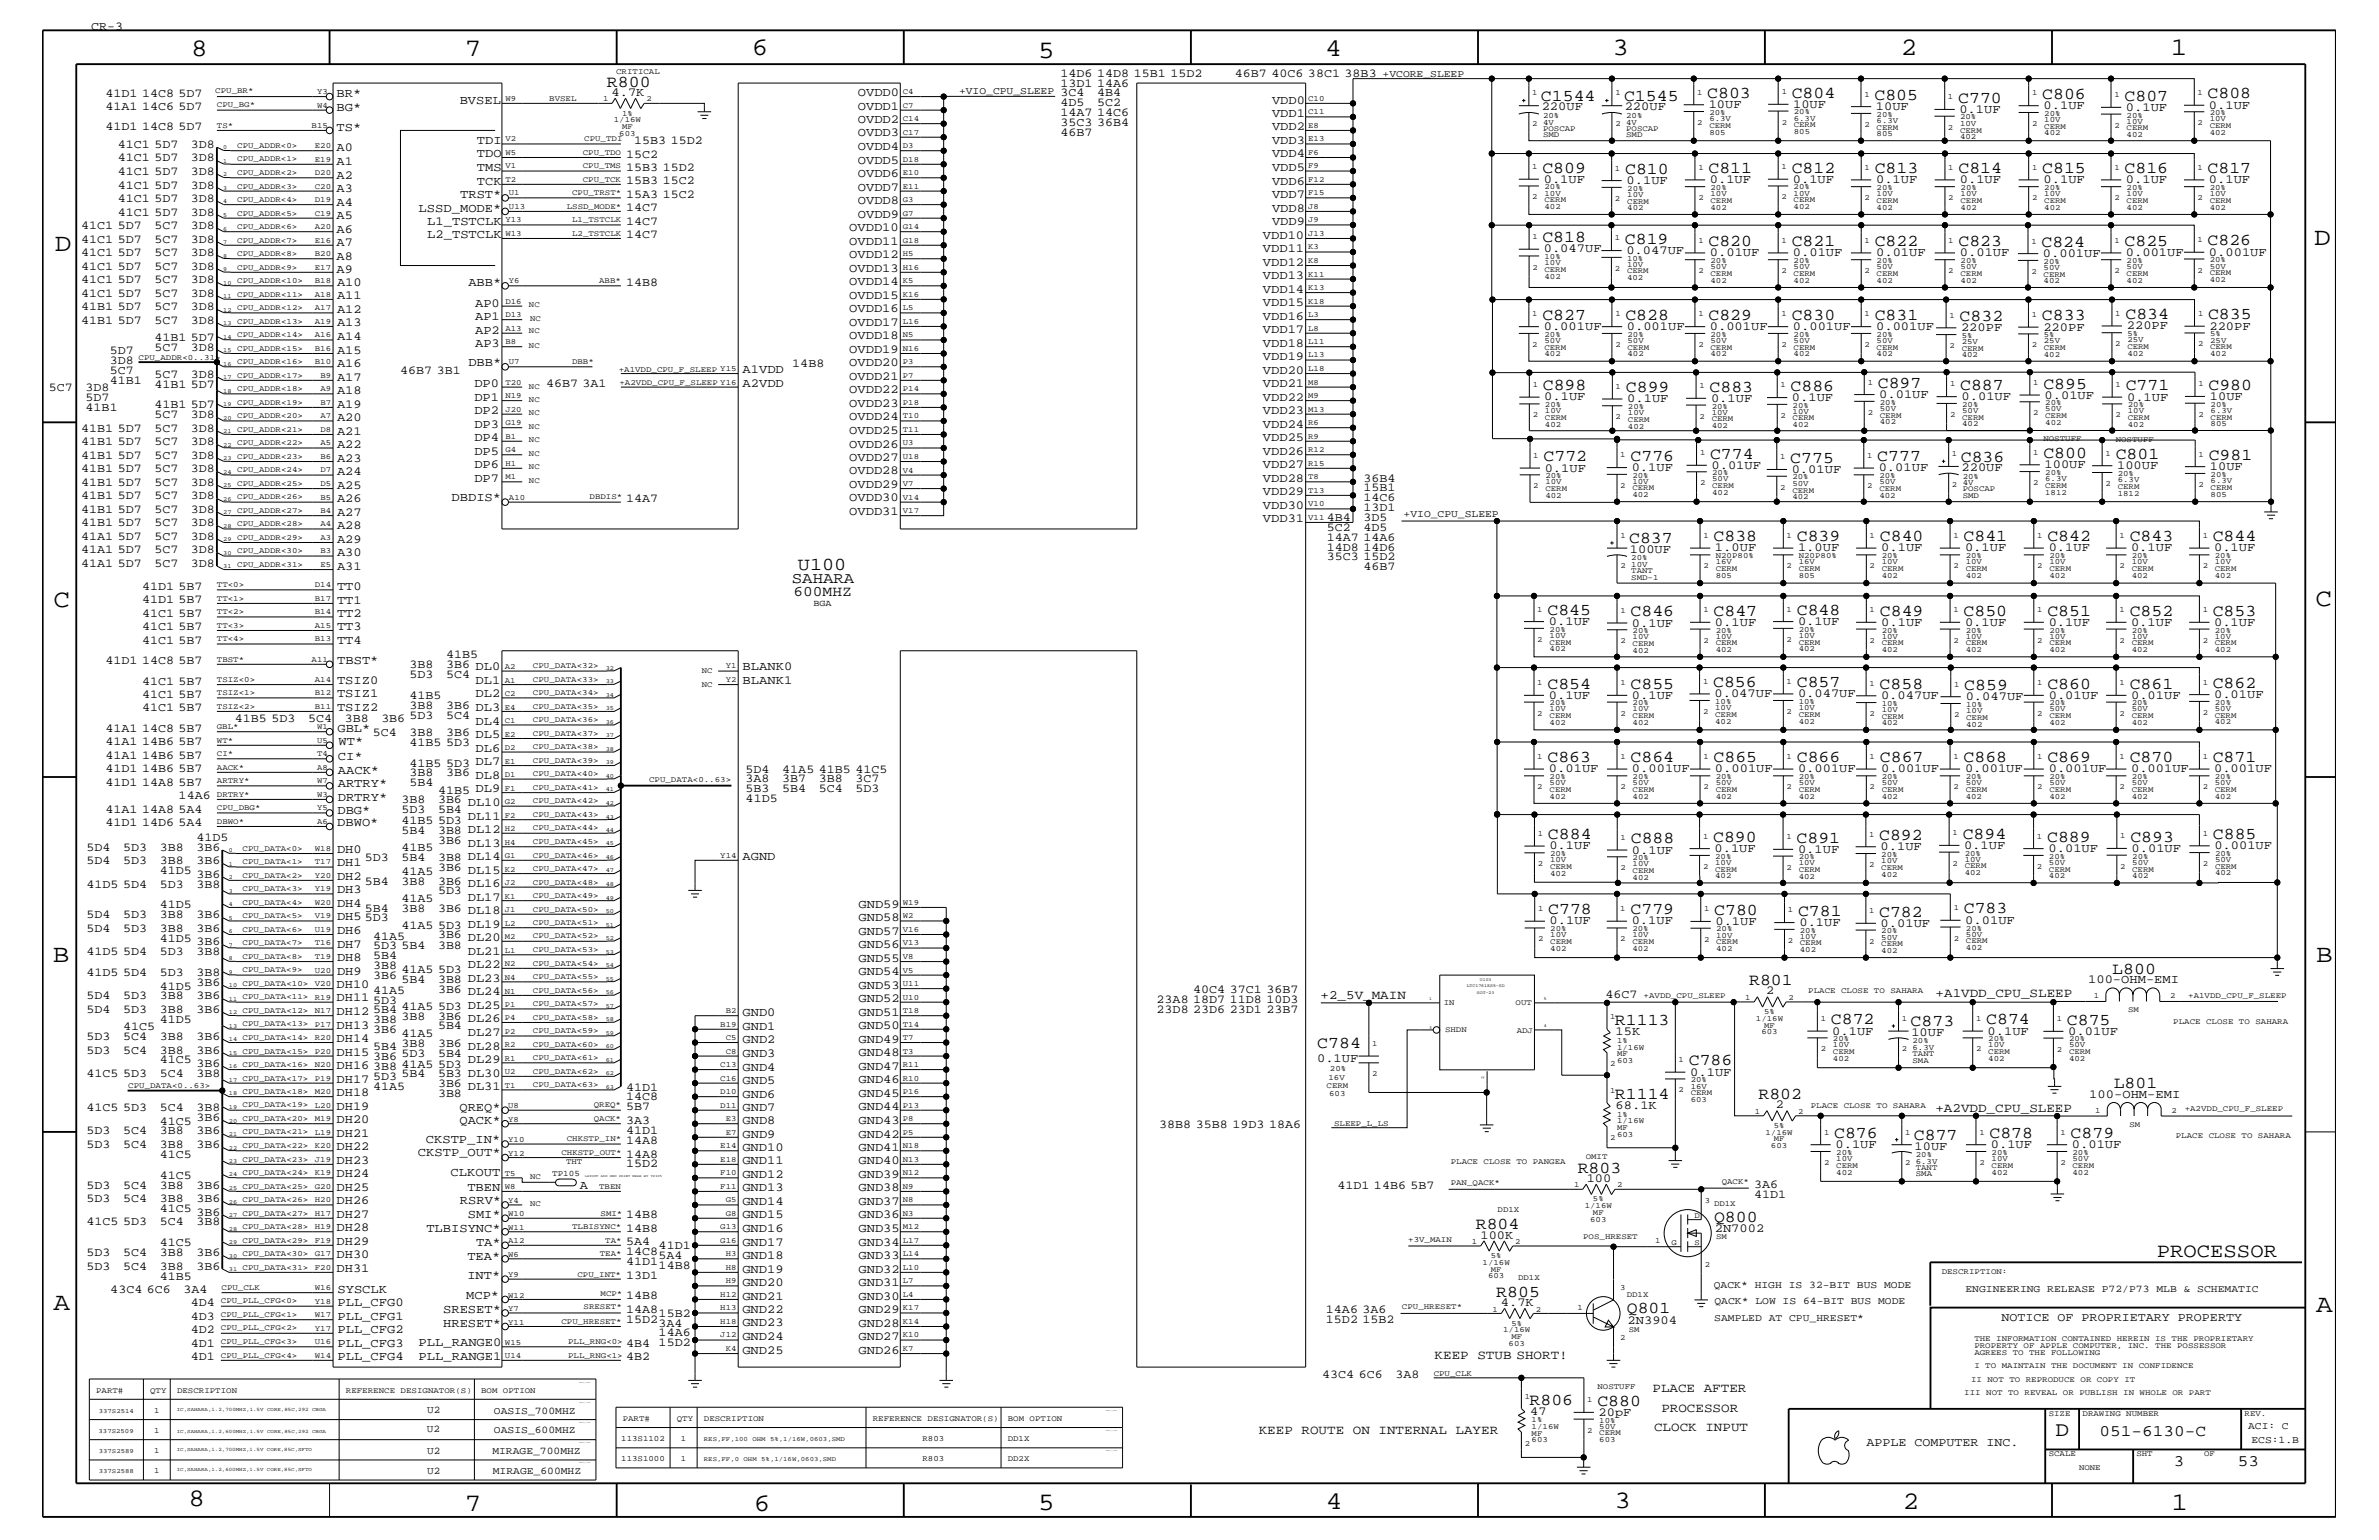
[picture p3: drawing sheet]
<svg xmlns="http://www.w3.org/2000/svg" width="432mm" height="279mm" viewBox="0 0 432 279" stroke-linecap="round" stroke-linejoin="round" font-family="sans-serif">
<defs><g id="words">
<g font-size="4.6">
<text x="34.7" y="10.2">8</text>
<text x="84.4" y="10.2">7</text>
<text x="136.4" y="10">6</text>
<text x="188.4" y="10.6">5</text>
<text x="240.5" y="10.2">4</text>
<text x="292.7" y="10">3</text>
<text x="345" y="9.9">2</text>
<text x="394" y="9.9">1</text>
<text x="9.9" y="45.6">D</text>
<text x="420" y="44.5">D</text>
<text x="9.7" y="110.2">C</text>
<text x="420.3" y="110">C</text>
<text x="9.6" y="174.6">B</text>
<text x="420.4" y="174.5">B</text>
<text x="9.7" y="237.7">A</text>
<text x="420.4" y="238.1">A</text>
<text x="34.2" y="273.3">8</text>
<text x="84.4" y="274.1">7</text>
<text x="136.8" y="274.1">6</text>
<text x="188.4" y="273.9">5</text>
<text x="240.7" y="273.8">4</text>
<text x="293" y="273.6">3</text>
<text x="345.4" y="273.8">2</text>
<text x="394.2" y="274">1</text>
</g>
<text font-size="3.8" x="373.1" y="260.5">D</text>
<text font-size="3.6" x="391.5" y="228">PROCESSOR</text>
<text font-size="3.3" x="144.8" y="103.5">U100</text>
<g font-size="3">
<text x="110.2" y="15.7">R800</text>
<text x="309.9" y="17.8">C803</text>
<text x="325.2" y="17.7">C804</text>
<text x="370.7" y="17.9">C806</text>
<text x="400.7" y="17.9">C808</text>
<text x="279.7" y="18.3">C1544</text>
<text x="294.8" y="18.3">C1545</text>
<text x="340.2" y="18.1">C805</text>
<text x="355.4" y="18.6">C770</text>
<text x="385.6" y="18.2">C807</text>
<text x="280" y="31.3">C809</text>
<text x="295" y="31.5">C810</text>
<text x="310.1" y="31.4">C811</text>
<text x="325.2" y="31.3">C812</text>
<text x="340.3" y="31.4">C813</text>
<text x="355.5" y="31.4">C814</text>
<text x="370.7" y="31.4">C815</text>
<text x="385.6" y="31.4">C816</text>
<text x="400.7" y="31.4">C817</text>
<text x="280" y="44">C818</text>
<text x="294.9" y="44.2">C819</text>
<text x="310.1" y="44.7">C820</text>
<text x="325.2" y="44.7">C821</text>
<text x="340.3" y="44.7">C822</text>
<text x="355.5" y="44.7">C823</text>
<text x="370.5" y="44.8">C824</text>
<text x="385.6" y="44.7">C825</text>
<text x="400.7" y="44.5">C826</text>
<text x="280" y="58">C827</text>
<text x="295" y="58">C828</text>
<text x="310.1" y="58">C829</text>
<text x="325.2" y="58">C830</text>
<text x="340.3" y="58">C831</text>
<text x="355.7" y="58.3">C832</text>
<text x="370.6" y="58.1">C833</text>
<text x="385.8" y="57.9">C834</text>
<text x="400.8" y="58">C835</text>
<text x="280" y="70.8">C898</text>
<text x="295.1" y="71.2">C899</text>
<text x="310.3" y="71">C883</text>
<text x="325" y="70.9">C886</text>
<text x="340.8" y="70.4">C897</text>
<text x="355.8" y="70.7">C887</text>
<text x="370.9" y="70.5">C895</text>
<text x="385.8" y="70.8">C771</text>
<text x="400.9" y="70.7">C980</text>
<text x="280.2" y="83.7">C772</text>
<text x="296" y="83.6">C776</text>
<text x="310.4" y="83.2">C774</text>
<text x="325" y="83.9">C775</text>
<text x="340.7" y="83.7">C777</text>
<text x="355.9" y="83.7">C836</text>
<text x="370.9" y="83.1">C800</text>
<text x="384" y="83.3">C801</text>
<text x="400.9" y="83.5">C981</text>
<text x="295.7" y="98.6">C837</text>
<text x="311" y="98.2">C838</text>
<text x="326.1" y="98.2">C839</text>
<text x="341.2" y="98.2">C840</text>
<text x="356.4" y="98.2">C841</text>
<text x="371.6" y="98.2">C842</text>
<text x="386.5" y="98.2">C843</text>
<text x="401.6" y="98.2">C844</text>
<text x="280.9" y="111.5">C845</text>
<text x="296" y="111.8">C846</text>
<text x="311" y="111.7">C847</text>
<text x="326.1" y="111.5">C848</text>
<text x="341.2" y="111.7">C849</text>
<text x="356.4" y="111.7">C850</text>
<text x="371.6" y="111.7">C851</text>
<text x="386.5" y="111.7">C852</text>
<text x="401.6" y="111.7">C853</text>
<text x="280.9" y="124.9">C854</text>
<text x="296" y="124.9">C855</text>
<text x="310.9" y="124.7">C856</text>
<text x="326.1" y="124.7">C857</text>
<text x="341.2" y="125">C858</text>
<text x="356.5" y="125.2">C859</text>
<text x="371.6" y="124.9">C860</text>
<text x="386.5" y="124.9">C861</text>
<text x="401.6" y="124.8">C862</text>
<text x="280.9" y="138.3">C863</text>
<text x="296" y="138.3">C864</text>
<text x="311" y="138.3">C865</text>
<text x="326.1" y="138.3">C866</text>
<text x="341.2" y="138.3">C867</text>
<text x="356.4" y="138.3">C868</text>
<text x="371.6" y="138.3">C869</text>
<text x="386.5" y="138.3">C870</text>
<text x="401.6" y="138.3">C871</text>
<text x="281" y="152.3">C884</text>
<text x="296" y="153">C888</text>
<text x="310.9" y="152.7">C890</text>
<text x="326.1" y="152.9">C891</text>
<text x="341.1" y="152.4">C892</text>
<text x="356.2" y="152.1">C894</text>
<text x="371.6" y="152.7">C889</text>
<text x="386.7" y="152.7">C893</text>
<text x="401.7" y="152.2">C885</text>
<text x="281" y="165.9">C778</text>
<text x="296" y="165.9">C779</text>
<text x="311.1" y="165.9">C780</text>
<text x="326.3" y="166.2">C781</text>
<text x="341.1" y="166.3">C782</text>
<text x="356.4" y="165.7">C783</text>
<text x="317.5" y="178.7">R801</text>
<text x="383.4" y="176.7">L800</text>
<text x="332.3" y="185.8">C872</text>
<text x="360.5" y="185.8">C874</text>
<text x="375.2" y="185.9">C875</text>
<text x="239.1" y="190.2">C784</text>
<text x="293.1" y="186">R1113</text>
<text x="346.8" y="186.2">C873</text>
<text x="306.5" y="193.3">C786</text>
<text x="383.6" y="197.4">L801</text>
<text x="293.1" y="199.4">R1114</text>
<text x="319.2" y="199.3">R802</text>
<text x="332.9" y="206.5">C876</text>
<text x="347.4" y="206.8">C877</text>
<text x="361.1" y="206.5">C878</text>
<text x="375.8" y="206.5">C879</text>
<text x="286.4" y="212.7">R803</text>
<text x="311.1" y="221.7">Q800</text>
<text x="267.9" y="223">R804</text>
<text x="271.6" y="235.2">R805</text>
<text x="295.3" y="238.3">Q801</text>
<text x="277.6" y="254.8">R806</text>
<text x="289.9" y="255">C880</text>
</g>
<g font-size="2.9">
<text x="381" y="260.5">051-6130-C</text>
<text x="394.5" y="266">3</text>
<text x="406.2" y="266">53</text>
</g>
<text font-size="2.8" x="143.7" y="105.8">SAHARA</text>
<text font-size="2.7" x="144" y="108.1">600MHZ</text>
<g font-size="2.3">
<text x="239.7" y="181.3">+2_5V_MAIN</text>
<text x="351.3" y="180.8">+A1VDD_CPU_SLEEP</text>
<text x="351.3" y="201.8">+A2VDD_CPU_SLEEP</text>
<text x="260.4" y="246.6">KEEP STUB SHORT!</text>
<text x="299.9" y="252.6">PLACE AFTER</text>
<text x="301.5" y="256.1">PROCESSOR</text>
<text x="228.5" y="260.2">KEEP ROUTE ON INTERNAL LAYER</text>
<text x="300.2" y="259.7">CLOCK INPUT</text>
</g>
<g font-size="2.2">
<text x="16.6" y="5.5">CR-3</text>
<text x="19.1" y="17.5">41D1 14C8 5D7</text>
<text x="61.1" y="17.7">BR*</text>
<text x="111" y="17.4">4.7K</text>
<text x="155.7" y="17.4">OVDD0</text>
<text x="192.5" y="17.5">3C4</text>
<text x="192.5" y="13.9">14D6 14D8 15B1 15D2</text>
<text x="192.5" y="15.7">13D1 14A6</text>
<text x="199.1" y="17.5">4B4</text>
<text x="224.1" y="13.9">46B7 40C6 38C1 38B3</text>
<text x="19.1" y="20">41A1 14C6 5D7</text>
<text x="19.1" y="23.7">41D1 14C8 5D7</text>
<text x="61.1" y="23.8">TS*</text>
<text x="61.1" y="20.1">BG*</text>
<text x="83.4" y="18.9">BVSEL</text>
<text x="155.7" y="19.9">OVDD1</text>
<text x="155.7" y="22.4">OVDD2</text>
<text x="192.5" y="19.3">4D5</text>
<text x="192.5" y="22.9">35C3 36B4</text>
<text x="192.5" y="21.1">14A7 14C6</text>
<text x="199.1" y="19.3">5C2</text>
<text x="230.9" y="23.7">VDD2</text>
<text x="230.9" y="21.2">VDD1</text>
<text x="230.9" y="18.8">VDD0</text>
<text x="279.8" y="20">220UF</text>
<text x="294.9" y="20">220UF</text>
<text x="310.1" y="19.6">10UF</text>
<text x="325.5" y="19.6">10UF</text>
<text x="340.5" y="20">10UF</text>
<text x="355.6" y="20.5">0.1UF</text>
<text x="370.9" y="19.8">0.1UF</text>
<text x="385.9" y="20.1">0.1UF</text>
<text x="400.9" y="19.7">0.1UF</text>
<text x="21.4" y="29.3">41C1 5D7</text>
<text x="21.4" y="26.8">41C1 5D7</text>
<text x="34.6" y="29.3">3D8</text>
<text x="34.6" y="26.8">3D8</text>
<text x="61.1" y="27.5">A0</text>
<text x="61.1" y="29.9">A1</text>
<text x="86.6" y="28.6">TDO</text>
<text x="86.6" y="26.1">TDI</text>
<text x="113.7" y="28.6">15C2</text>
<text x="115.1" y="26.1">15B3 15D2</text>
<text x="155.7" y="29.7">OVDD5</text>
<text x="155.7" y="27.2">OVDD4</text>
<text x="155.7" y="24.8">OVDD3</text>
<text x="192.5" y="24.7">46B7</text>
<text x="230.9" y="26.1">VDD3</text>
<text x="230.9" y="28.6">VDD4</text>
<text x="21.4" y="31.7">41C1 5D7</text>
<text x="21.4" y="34.2">41C1 5D7</text>
<text x="34.6" y="31.7">3D8</text>
<text x="34.6" y="34.2">3D8</text>
<text x="61.1" y="32.4">A2</text>
<text x="61.1" y="34.8">A3</text>
<text x="83.5" y="35.9">TRST*</text>
<text x="86.6" y="33.5">TCK</text>
<text x="86.6" y="31">TMS</text>
<text x="113.7" y="35.9">15A3 15C2</text>
<text x="113.7" y="31">15B3 15D2</text>
<text x="113.7" y="33.4">15B3 15C2</text>
<text x="155.7" y="32.1">OVDD6</text>
<text x="155.7" y="34.6">OVDD7</text>
<text x="230.9" y="35.9">VDD7</text>
<text x="230.9" y="33.5">VDD6</text>
<text x="230.9" y="31">VDD5</text>
<text x="280.2" y="33.1">0.1UF</text>
<text x="295.2" y="33.4">0.1UF</text>
<text x="310.3" y="33.3">0.1UF</text>
<text x="325.4" y="33.1">0.1UF</text>
<text x="340.5" y="33.3">0.1UF</text>
<text x="355.7" y="33.3">0.1UF</text>
<text x="370.9" y="33.3">0.1UF</text>
<text x="385.9" y="33.3">0.1UF</text>
<text x="400.9" y="33.3">0.1UF</text>
<text x="14.7" y="41.6">41C1 5D7</text>
<text x="21.4" y="36.7">41C1 5D7</text>
<text x="21.4" y="39.1">41C1 5D7</text>
<text x="28" y="41.6">5C7</text>
<text x="34.6" y="41.6">3D8</text>
<text x="34.6" y="36.7">3D8</text>
<text x="34.6" y="39.1">3D8</text>
<text x="61.1" y="37.3">A4</text>
<text x="61.1" y="39.8">A5</text>
<text x="76" y="38.4">LSSD_MODE*</text>
<text x="77.6" y="40.9">L1_TSTCLK</text>
<text x="113.7" y="40.8">14C7</text>
<text x="113.7" y="38.4">14C7</text>
<text x="154.1" y="42">OVDD10</text>
<text x="155.7" y="37">OVDD8</text>
<text x="155.7" y="39.5">OVDD9</text>
<text x="230.9" y="38.4">VDD8</text>
<text x="230.9" y="40.9">VDD9</text>
<text x="14.7" y="44">41C1 5D7</text>
<text x="14.7" y="46.4">41C1 5D7</text>
<text x="28" y="44">5C7</text>
<text x="28" y="46.4">5C7</text>
<text x="34.6" y="44">3D8</text>
<text x="34.6" y="46.4">3D8</text>
<text x="61.1" y="44.7">A7</text>
<text x="61.1" y="42.2">A6</text>
<text x="61.1" y="47.1">A8</text>
<text x="77.6" y="43.2">L2_TSTCLK</text>
<text x="113.7" y="43.3">14C7</text>
<text x="154.1" y="44.4">OVDD11</text>
<text x="154.1" y="46.9">OVDD12</text>
<text x="229.2" y="43.3">VDD10</text>
<text x="229.2" y="45.8">VDD11</text>
<text x="280.2" y="45.8">0.047UF</text>
<text x="295.2" y="46.1">0.047UF</text>
<text x="310.3" y="46.5">0.01UF</text>
<text x="325.4" y="46.5">0.01UF</text>
<text x="340.5" y="46.5">0.01UF</text>
<text x="355.7" y="46.5">0.01UF</text>
<text x="370.8" y="46.7">0.001UF</text>
<text x="385.9" y="46.5">0.001UF</text>
<text x="400.9" y="46.4">0.001UF</text>
<text x="14.7" y="53.8">41C1 5D7</text>
<text x="14.7" y="51.4">41C1 5D7</text>
<text x="14.7" y="48.9">41C1 5D7</text>
<text x="28" y="53.8">5C7</text>
<text x="28" y="51.4">5C7</text>
<text x="28" y="48.9">5C7</text>
<text x="34.6" y="53.8">3D8</text>
<text x="34.6" y="51.4">3D8</text>
<text x="34.6" y="48.9">3D8</text>
<text x="61.1" y="49.5">A9</text>
<text x="61.2" y="51.9">A10</text>
<text x="85" y="51.9">ABB*</text>
<text x="113.7" y="51.9">14B8</text>
<text x="154.1" y="51.8">OVDD14</text>
<text x="154.1" y="49.3">OVDD13</text>
<text x="229.2" y="48.2">VDD12</text>
<text x="229.2" y="50.7">VDD13</text>
<text x="229.2" y="53.1">VDD14</text>
<text x="14.7" y="56.3">41B1 5D7</text>
<text x="14.7" y="58.7">41B1 5D7</text>
<text x="28" y="56.3">5C7</text>
<text x="28" y="58.7">5C7</text>
<text x="34.6" y="56.3">3D8</text>
<text x="34.6" y="58.7">3D8</text>
<text x="61.2" y="59.2">A13</text>
<text x="61.2" y="56.8">A12</text>
<text x="61.2" y="54.3">A11</text>
<text x="86.2" y="55.7">AP0</text>
<text x="86.2" y="58.1">AP1</text>
<text x="154.1" y="54.2">OVDD15</text>
<text x="154.1" y="56.6">OVDD16</text>
<text x="154.1" y="59.1">OVDD17</text>
<text x="229.2" y="55.5">VDD15</text>
<text x="229.2" y="58">VDD16</text>
<text x="280.2" y="59.9">0.001UF</text>
<text x="295.3" y="59.9">0.001UF</text>
<text x="310.3" y="59.9">0.001UF</text>
<text x="325.4" y="59.9">0.001UF</text>
<text x="340.5" y="59.9">0.001UF</text>
<text x="370.9" y="60">220PF</text>
<text x="386" y="59.7">220PF</text>
<text x="401" y="59.8">220PF</text>
<text x="19.9" y="64.3">5D7</text>
<text x="28" y="63.6">5C7</text>
<text x="28" y="61.8">41B1 5D7</text>
<text x="34.6" y="63.6">3D8</text>
<text x="61.2" y="61.7">A14</text>
<text x="61.2" y="64.1">A15</text>
<text x="86.2" y="60.6">AP2</text>
<text x="86.2" y="63">AP3</text>
<text x="154.1" y="61.6">OVDD18</text>
<text x="154.1" y="64">OVDD19</text>
<text x="229.2" y="60.5">VDD17</text>
<text x="229.2" y="65.4">VDD19</text>
<text x="229.2" y="62.9">VDD18</text>
<text x="355.9" y="60.1">220PF</text>
<text x="8.9" y="71">5C7</text>
<text x="15.5" y="71">3D8</text>
<text x="19.9" y="69.6">41B1</text>
<text x="19.9" y="67.9">5C7</text>
<text x="19.9" y="66.1">3D8</text>
<text x="28" y="68.5">5C7</text>
<text x="28" y="70.3">41B1 5D7</text>
<text x="34.6" y="68.5">3D8</text>
<text x="61.2" y="71.5">A18</text>
<text x="61.2" y="66.6">A16</text>
<text x="61.2" y="69">A17</text>
<text x="72.6" y="67.8">46B7 3B1</text>
<text x="85" y="66.5">DBB*</text>
<text x="86.1" y="70.3">DP0</text>
<text x="99.1" y="70.2">46B7 3A1</text>
<text x="134.8" y="67.7">A1VDD</text>
<text x="134.8" y="70.1">A2VDD</text>
<text x="143.8" y="66.5">14B8</text>
<text x="154.1" y="71.4">OVDD22</text>
<text x="154.1" y="68.9">OVDD21</text>
<text x="154.1" y="66.5">OVDD20</text>
<text x="229.2" y="70.3">VDD21</text>
<text x="229.2" y="67.8">VDD20</text>
<text x="15.5" y="74.5">41B1</text>
<text x="15.5" y="72.8">5D7</text>
<text x="28" y="75.9">5C7</text>
<text x="28" y="74.1">41B1 5D7</text>
<text x="34.6" y="75.9">3D8</text>
<text x="61.2" y="76.4">A20</text>
<text x="61.2" y="74">A19</text>
<text x="86.1" y="77.6">DP3</text>
<text x="86.1" y="75.2">DP2</text>
<text x="86.1" y="72.7">DP1</text>
<text x="154.1" y="73.8">OVDD23</text>
<text x="154.1" y="76.3">OVDD24</text>
<text x="229.2" y="72.7">VDD22</text>
<text x="229.2" y="75.2">VDD23</text>
<text x="229.2" y="77.6">VDD24</text>
<text x="280.3" y="72.6">0.1UF</text>
<text x="295.4" y="73">0.1UF</text>
<text x="310.6" y="72.9">0.1UF</text>
<text x="325.2" y="72.7">0.1UF</text>
<text x="341.1" y="72.2">0.01UF</text>
<text x="356" y="72.6">0.01UF</text>
<text x="371.1" y="72.3">0.01UF</text>
<text x="386.1" y="72.7">0.1UF</text>
<text x="401.1" y="72.6">10UF</text>
<text x="14.7" y="83.2">41B1 5D7</text>
<text x="14.7" y="80.8">41B1 5D7</text>
<text x="14.7" y="78.3">41B1 5D7</text>
<text x="28" y="83.2">5C7</text>
<text x="28" y="80.8">5C7</text>
<text x="28" y="78.3">5C7</text>
<text x="34.6" y="83.2">3D8</text>
<text x="34.6" y="80.8">3D8</text>
<text x="34.6" y="78.3">3D8</text>
<text x="61.2" y="83.7">A23</text>
<text x="61.2" y="81.3">A22</text>
<text x="61.2" y="78.9">A21</text>
<text x="86.1" y="82.5">DP5</text>
<text x="86.1" y="80.1">DP4</text>
<text x="154.1" y="83.6">OVDD27</text>
<text x="154.1" y="81.2">OVDD26</text>
<text x="154.1" y="78.7">OVDD25</text>
<text x="229.2" y="80.1">VDD25</text>
<text x="229.2" y="82.5">VDD26</text>
<text x="14.7" y="88.1">41B1 5D7</text>
<text x="14.7" y="85.7">41B1 5D7</text>
<text x="28" y="88.1">5C7</text>
<text x="28" y="85.7">5C7</text>
<text x="34.6" y="88.1">3D8</text>
<text x="34.6" y="85.7">3D8</text>
<text x="61.2" y="86.2">A24</text>
<text x="61.2" y="88.6">A25</text>
<text x="86.1" y="85">DP6</text>
<text x="86.1" y="87.4">DP7</text>
<text x="154.1" y="88.5">OVDD29</text>
<text x="154.1" y="86.1">OVDD28</text>
<text x="229.2" y="85">VDD27</text>
<text x="229.2" y="89.9">VDD29</text>
<text x="229.2" y="87.4">VDD28</text>
<text x="247.5" y="87.4">36B4</text>
<text x="247.5" y="89.2">15B1</text>
<text x="280.4" y="85.6">0.1UF</text>
<text x="296.2" y="85.4">0.1UF</text>
<text x="310.6" y="85">0.01UF</text>
<text x="325.2" y="85.8">0.01UF</text>
<text x="341" y="85.5">0.01UF</text>
<text x="356" y="85.5">220UF</text>
<text x="371.1" y="85">100UF</text>
<text x="384.3" y="85.1">100UF</text>
<text x="401.1" y="85.3">10UF</text>
<text x="14.7" y="90.6">41B1 5D7</text>
<text x="14.7" y="93">41B1 5D7</text>
<text x="14.7" y="95.5">41B1 5D7</text>
<text x="28" y="90.6">5C7</text>
<text x="28" y="93">5C7</text>
<text x="28" y="95.5">5C7</text>
<text x="34.6" y="90.6">3D8</text>
<text x="34.6" y="93">3D8</text>
<text x="34.6" y="95.5">3D8</text>
<text x="61.2" y="91.1">A26</text>
<text x="61.2" y="93.6">A27</text>
<text x="82" y="90.8">DBDIS*</text>
<text x="113.7" y="91.1">14A7</text>
<text x="154.1" y="91">OVDD30</text>
<text x="154.1" y="93.4">OVDD31</text>
<text x="229.2" y="94.8">VDD31</text>
<text x="229.2" y="92.3">VDD30</text>
<text x="240.8" y="94.5">4B4</text>
<text x="247.5" y="94.5">3D5</text>
<text x="247.5" y="90.9">14C6</text>
<text x="247.5" y="92.7">13D1</text>
<text x="14.7" y="100.4">41A1 5D7</text>
<text x="14.7" y="98">41A1 5D7</text>
<text x="28" y="100.4">5C7</text>
<text x="28" y="98">5C7</text>
<text x="34.6" y="100.4">3D8</text>
<text x="34.6" y="98">3D8</text>
<text x="61.2" y="96">A28</text>
<text x="61.2" y="100.9">A30</text>
<text x="61.2" y="98.5">A29</text>
<text x="240.8" y="101.7">35C3 15D2</text>
<text x="240.8" y="99.9">14D8 14D6</text>
<text x="240.8" y="98.1">14A7 14A6</text>
<text x="240.8" y="96.3">5C2</text>
<text x="247.5" y="96.3">4D5</text>
<text x="295.8" y="100.3">100UF</text>
<text x="311.3" y="100">1.0UF</text>
<text x="326.3" y="100">1.0UF</text>
<text x="341.5" y="100">0.1UF</text>
<text x="356.7" y="100">0.1UF</text>
<text x="371.9" y="100">0.1UF</text>
<text x="386.8" y="100">0.1UF</text>
<text x="401.9" y="100">0.1UF</text>
<text x="14.7" y="102.9">41A1 5D7</text>
<text x="25.8" y="107">41D1 5B7</text>
<text x="28" y="102.9">5C7</text>
<text x="34.6" y="102.9">3D8</text>
<text x="61.2" y="103.4">A31</text>
<text x="61.2" y="107.1">TT0</text>
<text x="247.5" y="103.5">46B7</text>
<text x="25.8" y="109.5">41D1 5B7</text>
<text x="25.8" y="111.9">41C1 5B7</text>
<text x="61.2" y="109.5">TT1</text>
<text x="61.2" y="112">TT2</text>
<text x="281.1" y="113.4">0.1UF</text>
<text x="296.2" y="113.7">0.1UF</text>
<text x="311.3" y="113.5">0.1UF</text>
<text x="326.3" y="113.4">0.1UF</text>
<text x="341.5" y="113.5">0.1UF</text>
<text x="356.7" y="113.5">0.1UF</text>
<text x="371.9" y="113.5">0.1UF</text>
<text x="386.8" y="113.5">0.1UF</text>
<text x="401.9" y="113.5">0.1UF</text>
<text x="25.8" y="114.4">41C1 5B7</text>
<text x="25.8" y="116.8">41C1 5B7</text>
<text x="61.2" y="116.8">TT4</text>
<text x="61.2" y="114.4">TT3</text>
<text x="81" y="119.5">41B5</text>
<text x="19.1" y="120.5">41D1 14C8 5B7</text>
<text x="25.8" y="124.2">41C1 5B7</text>
<text x="61.2" y="124.1">TSIZ0</text>
<text x="61.2" y="120.5">TBST*</text>
<text x="74.3" y="123">5D3</text>
<text x="74.3" y="121.2">3B8</text>
<text x="81" y="123">5C4</text>
<text x="81" y="121.2">3B6 DL0</text>
<text x="86.3" y="124.1">DL1</text>
<text x="134.8" y="121.6">BLANK0</text>
<text x="134.8" y="124.1">BLANK1</text>
<text x="25.8" y="129.1">41C1 5B7</text>
<text x="25.8" y="126.6">41C1 5B7</text>
<text x="42.6" y="131.1">41B5 5D3</text>
<text x="55.9" y="131.1">5C4</text>
<text x="61.2" y="126.5">TSIZ1</text>
<text x="61.2" y="129">TSIZ2</text>
<text x="62.6" y="131.1">3B8</text>
<text x="69.2" y="131.1">3B6</text>
<text x="74.3" y="126.8">41B5</text>
<text x="74.3" y="130.4">5D3</text>
<text x="74.3" y="128.6">3B8</text>
<text x="81" y="130.4">5C4</text>
<text x="81" y="128.6">3B6 DL3</text>
<text x="86.3" y="131.4">DL4</text>
<text x="86.3" y="126.5">DL2</text>
<text x="281.1" y="126.7">0.1UF</text>
<text x="296.2" y="126.7">0.1UF</text>
<text x="311.2" y="126.5">0.047UF</text>
<text x="326.3" y="126.5">0.047UF</text>
<text x="341.4" y="126.8">0.047UF</text>
<text x="356.8" y="127">0.047UF</text>
<text x="371.9" y="126.7">0.01UF</text>
<text x="386.8" y="126.7">0.01UF</text>
<text x="401.9" y="126.6">0.01UF</text>
<text x="19.1" y="135.2">41A1 14B6 5B7</text>
<text x="19.1" y="132.8">41A1 14C8 5B7</text>
<text x="19.1" y="137.7">41A1 14B6 5B7</text>
<text x="61.3" y="132.8">GBL*</text>
<text x="61.3" y="138">CI*</text>
<text x="61.5" y="135.1">WT*</text>
<text x="67.7" y="133.5">5C4</text>
<text x="74.3" y="133.5">3B8</text>
<text x="74.3" y="135.3">41B5 5D3</text>
<text x="81" y="133.5">3B6 DL5</text>
<text x="86.3" y="136.4">DL6</text>
<text x="19.1" y="140.1">41D1 14B6 5B7</text>
<text x="19.1" y="142.6">41D1 14A8 5B7</text>
<text x="61.3" y="142.8">ARTRY*</text>
<text x="61.3" y="140.4">AACK*</text>
<text x="74.3" y="139.1">41B5 5D3 DL7</text>
<text x="74.3" y="142.7">5B4</text>
<text x="74.3" y="140.8">3B8</text>
<text x="79.5" y="144">41B5 DL9</text>
<text x="81" y="140.8">3B6 DL8</text>
<text x="135.3" y="140.2">5D4</text>
<text x="135.3" y="143.7">5B3</text>
<text x="135.3" y="141.9">3A8</text>
<text x="142" y="140.2">41A5 41B5 41C5</text>
<text x="142" y="143.7">5B4</text>
<text x="142" y="141.9">3B7</text>
<text x="148.6" y="143.7">5C4</text>
<text x="148.6" y="141.9">3B8</text>
<text x="155.3" y="143.7">5D3</text>
<text x="155.3" y="141.9">3C7</text>
<text x="281.1" y="140.1">0.01UF</text>
<text x="296.2" y="140.1">0.001UF</text>
<text x="311.3" y="140.1">0.001UF</text>
<text x="326.3" y="140.1">0.001UF</text>
<text x="341.5" y="140.1">0.001UF</text>
<text x="356.7" y="140.1">0.001UF</text>
<text x="371.9" y="140.1">0.001UF</text>
<text x="386.8" y="140.1">0.001UF</text>
<text x="401.9" y="140.1">0.001UF</text>
<text x="19.1" y="147.5">41A1 14A8 5A4</text>
<text x="19.1" y="149.9">41D1 14D6 5A4</text>
<text x="32.4" y="145">14A6</text>
<text x="61.2" y="149.9">DBWO*</text>
<text x="61.3" y="147.7">DBG*</text>
<text x="61.3" y="145.3">DRTRY*</text>
<text x="72.9" y="149.5">41B5 5D3</text>
<text x="72.9" y="147.6">5D3</text>
<text x="72.9" y="145.8">3B8</text>
<text x="79.5" y="147.6">5B4</text>
<text x="79.5" y="145.8">3B6 DL10</text>
<text x="84.9" y="148.7">DL11</text>
<text x="135.3" y="145.5">41D5</text>
<text x="15.7" y="154.3">5D4</text>
<text x="22.4" y="154.3">5D3</text>
<text x="29" y="154.3">3B8</text>
<text x="35.6" y="154.3">3B6</text>
<text x="35.6" y="152.6">41D5</text>
<text x="61.2" y="154.7">DH0</text>
<text x="72.9" y="154.4">41B5</text>
<text x="72.9" y="151.3">5B4</text>
<text x="79.5" y="151.3">3B8 DL12</text>
<text x="79.5" y="153.1">3B6 DL13</text>
<text x="134.8" y="156">AGND</text>
<text x="281.2" y="154.1">0.1UF</text>
<text x="296.2" y="154.9">0.1UF</text>
<text x="311.2" y="154.6">0.1UF</text>
<text x="326.3" y="154.7">0.1UF</text>
<text x="341.3" y="154.3">0.1UF</text>
<text x="356.5" y="154">0.1UF</text>
<text x="371.8" y="154.6">0.01UF</text>
<text x="386.9" y="154.6">0.01UF</text>
<text x="401.9" y="154.1">0.001UF</text>
<text x="15.7" y="156.8">5D4</text>
<text x="15.7" y="161">41D5 5D4</text>
<text x="22.4" y="156.8">5D3</text>
<text x="29" y="156.8">3B8</text>
<text x="29" y="161">5D3</text>
<text x="29" y="158.6">41D5</text>
<text x="35.6" y="156.8">3B6</text>
<text x="35.6" y="161">3B8</text>
<text x="35.6" y="159.3">3B6</text>
<text x="61.2" y="159.6">DH2</text>
<text x="61.2" y="157.2">DH1</text>
<text x="66.2" y="160.5">5B4</text>
<text x="66.2" y="156.3">5D3</text>
<text x="72.9" y="160.5">3B8</text>
<text x="72.9" y="156.3">5B4</text>
<text x="72.9" y="158.7">41A5</text>
<text x="79.5" y="160.5">3B6 DL16</text>
<text x="79.5" y="156.3">3B8 DL14</text>
<text x="79.5" y="158">3B6 DL15</text>
<text x="15.7" y="166.6">5D4</text>
<text x="22.4" y="166.6">5D3</text>
<text x="29" y="166.6">3B8</text>
<text x="29" y="164.8">41D5</text>
<text x="35.6" y="166.6">3B6</text>
<text x="61.2" y="167">DH5</text>
<text x="61.2" y="164.5">DH4</text>
<text x="61.2" y="162.1">DH3</text>
<text x="66.2" y="167.2">5D3</text>
<text x="66.2" y="165.4">5B4</text>
<text x="72.9" y="165.4">3B8</text>
<text x="72.9" y="163.6">41A5</text>
<text x="79.5" y="165.4">3B6 DL18</text>
<text x="79.5" y="162.3">5D3</text>
<text x="84.9" y="163.4">DL17</text>
<text x="155.8" y="167.1">GND58</text>
<text x="155.8" y="164.7">GND59</text>
<text x="281.3" y="167.7">0.1UF</text>
<text x="296.2" y="167.7">0.1UF</text>
<text x="311.4" y="167.8">0.1UF</text>
<text x="326.6" y="168">0.1UF</text>
<text x="356.7" y="167.6">0.01UF</text>
<text x="15.7" y="169.1">5D4</text>
<text x="15.7" y="173.3">41D5 5D4</text>
<text x="22.4" y="169.1">5D3</text>
<text x="29" y="169.1">3B8</text>
<text x="29" y="173.3">5D3</text>
<text x="29" y="170.9">41D5</text>
<text x="35.6" y="169.1">3B6</text>
<text x="35.6" y="173.3">3B8</text>
<text x="35.6" y="171.5">3B6</text>
<text x="61.2" y="171.9">DH7</text>
<text x="61.2" y="169.5">DH6</text>
<text x="67.7" y="170.5">41A5</text>
<text x="67.7" y="172.3">5D3 5B4</text>
<text x="72.9" y="168.5">41A5 5D3 DL19</text>
<text x="79.5" y="172.1">3B8</text>
<text x="79.5" y="170.3">3B6 DL20</text>
<text x="84.9" y="173.3">DL21</text>
<text x="155.8" y="169.6">GND57</text>
<text x="155.8" y="172">GND56</text>
<text x="341.3" y="168.1">0.01UF</text>
<text x="15.7" y="177.1">41D5 5D4</text>
<text x="29" y="177.1">5D3</text>
<text x="29" y="179.5">41D5</text>
<text x="35.6" y="177.1">3B8</text>
<text x="35.6" y="178.9">3B6</text>
<text x="61.1" y="179.2">DH10</text>
<text x="61.2" y="176.8">DH9</text>
<text x="61.2" y="174.4">DH8</text>
<text x="67.7" y="174.1">5B4</text>
<text x="67.7" y="175.9">3B8</text>
<text x="67.7" y="177.6">3B6</text>
<text x="72.9" y="176.5">41A5 5D3</text>
<text x="72.9" y="178.3">5B4</text>
<text x="79.5" y="178.3">3B8 DL23</text>
<text x="84.9" y="175.7">DL22</text>
<text x="155.8" y="179.4">GND53</text>
<text x="155.8" y="176.9">GND54</text>
<text x="155.8" y="174.5">GND55</text>
<text x="379" y="178.4">100-OHM-EMI</text>
<text x="15.7" y="183.8">5D4</text>
<text x="15.7" y="181.3">5D4</text>
<text x="22.4" y="183.8">5D3</text>
<text x="22.4" y="181.3">5D3</text>
<text x="29" y="183.8">3B8</text>
<text x="29" y="181.3">3B8</text>
<text x="29" y="185.5">41D5</text>
<text x="35.6" y="183.8">3B6</text>
<text x="35.6" y="181.3">3B6</text>
<text x="61.1" y="181.7">DH11</text>
<text x="61.1" y="184.2">DH12</text>
<text x="67.7" y="180.3">41A5</text>
<text x="67.7" y="182.1">5D3</text>
<text x="67.7" y="183.9">5B4</text>
<text x="67.7" y="185.7">3B8</text>
<text x="72.9" y="183.2">41A5 5D3 DL25</text>
<text x="72.9" y="185">3B8</text>
<text x="79.5" y="185">3B6 DL26</text>
<text x="79.5" y="180.1">3B6 DL24</text>
<text x="134.8" y="184.4">GND0</text>
<text x="155.8" y="181.8">GND52</text>
<text x="155.8" y="184.3">GND51</text>
<text x="209.9" y="183.7">23D8 23D6 23D1 23B7</text>
<text x="209.9" y="181.9">23A8 18D7 11D8 10D3</text>
<text x="216.6" y="180.1">40C4 37C1 36B7</text>
<text x="291.4" y="181">46C7</text>
<text x="320.6" y="180.4">2</text>
<text x="15.7" y="191.1">5D3</text>
<text x="15.7" y="188.7">5D3</text>
<text x="22.4" y="191.1">5C4</text>
<text x="22.4" y="188.7">5C4</text>
<text x="22.4" y="186.9">41C5</text>
<text x="29" y="191.1">3B8</text>
<text x="29" y="188.7">3B8</text>
<text x="35.6" y="191.1">3B6</text>
<text x="35.6" y="188.7">3B6</text>
<text x="61.1" y="189.1">DH14</text>
<text x="61.1" y="186.6">DH13</text>
<text x="61.1" y="191.5">DH15</text>
<text x="67.7" y="190.5">5B4</text>
<text x="67.7" y="187.5">3B6</text>
<text x="72.9" y="188.1">41A5</text>
<text x="72.9" y="191.7">5D3</text>
<text x="72.9" y="189.9">3B8</text>
<text x="79.5" y="191.7">5B4</text>
<text x="79.5" y="189.9">3B6 DL28</text>
<text x="79.5" y="186.8">5B4</text>
<text x="84.9" y="188">DL27</text>
<text x="134.8" y="186.9">GND1</text>
<text x="134.8" y="189.3">GND2</text>
<text x="134.8" y="191.8">GND3</text>
<text x="155.8" y="191.6">GND48</text>
<text x="155.8" y="186.7">GND50</text>
<text x="155.8" y="189.2">GND49</text>
<text x="293.2" y="187.8">15K</text>
<text x="332.6" y="187.7">0.1UF</text>
<text x="346.9" y="188">10UF</text>
<text x="360.8" y="187.7">0.1UF</text>
<text x="375.4" y="187.7">0.01UF</text>
<text x="15.7" y="195.4">41C5 5D3</text>
<text x="29" y="195.4">5C4</text>
<text x="29" y="192.9">41C5</text>
<text x="35.6" y="195.4">3B8</text>
<text x="35.6" y="193.6">3B6</text>
<text x="61.1" y="196.4">DH17</text>
<text x="61.1" y="194">DH16</text>
<text x="67.7" y="197.7">41A5</text>
<text x="67.7" y="195.9">5D3 5B4</text>
<text x="67.7" y="194.1">3B8 41A5 5D3</text>
<text x="67.7" y="192.4">3B6</text>
<text x="79.5" y="195.5">5B3 DL30</text>
<text x="79.5" y="197.3">3B6 DL31</text>
<text x="84.9" y="192.9">DL29</text>
<text x="113.7" y="197.9">41D1</text>
<text x="134.8" y="194.2">GND4</text>
<text x="134.8" y="196.7">GND5</text>
<text x="155.8" y="194.1">GND47</text>
<text x="155.8" y="196.6">GND46</text>
<text x="239.1" y="192.7">0.1UF</text>
<text x="306.8" y="195.2">0.1UF</text>
<text x="15.7" y="201.6">41C5 5D3</text>
<text x="29" y="201.6">5C4</text>
<text x="35.6" y="201.6">3B8</text>
<text x="35.6" y="203.4">3B6</text>
<text x="61.1" y="201.3">DH19</text>
<text x="61.1" y="198.9">DH18</text>
<text x="61.1" y="203.8">DH20</text>
<text x="79.5" y="199.1">3B8</text>
<text x="83.4" y="201.6">QREQ*</text>
<text x="113.7" y="203.9">3A3</text>
<text x="113.7" y="199.6">14C8</text>
<text x="113.7" y="201.4">5B7</text>
<text x="134.8" y="201.6">GND7</text>
<text x="134.8" y="199.1">GND6</text>
<text x="155.8" y="199">GND45</text>
<text x="155.8" y="203.9">GND43</text>
<text x="155.8" y="201.5">GND44</text>
<text x="293.2" y="201.2">68.1K</text>
<text x="322.3" y="201.1">2</text>
<text x="379.2" y="199.2">100-OHM-EMI</text>
<text x="15.7" y="208.3">5D3</text>
<text x="15.7" y="205.8">5D3</text>
<text x="22.4" y="208.3">5C4</text>
<text x="22.4" y="205.8">5C4</text>
<text x="29" y="208.3">3B8</text>
<text x="29" y="205.8">3B8</text>
<text x="29" y="204">41C5</text>
<text x="35.6" y="208.3">3B6</text>
<text x="35.6" y="205.8">3B6</text>
<text x="61.1" y="206.2">DH21</text>
<text x="61.1" y="208.7">DH22</text>
<text x="75.9" y="209.8">CKSTP_OUT*</text>
<text x="77.3" y="207.3">CKSTP_IN*</text>
<text x="83.4" y="204">QACK*</text>
<text x="113.7" y="207.6">14A8</text>
<text x="113.7" y="205.7">41D1</text>
<text x="134.7" y="208.8">GND10</text>
<text x="134.8" y="206.5">GND9</text>
<text x="134.8" y="204">GND8</text>
<text x="155.8" y="206.4">GND42</text>
<text x="155.8" y="208.8">GND41</text>
<text x="210.4" y="204.6">38B8 35B8 19D3 18A6</text>
<text x="333.2" y="208.3">0.1UF</text>
<text x="347.5" y="208.6">10UF</text>
<text x="361.4" y="208.3">0.1UF</text>
<text x="376" y="208.3">0.01UF</text>
<text x="15.7" y="215.6">5D3</text>
<text x="22.4" y="215.6">5C4</text>
<text x="29" y="215.6">3B8</text>
<text x="29" y="213.9">41C5</text>
<text x="29" y="210.1">41C5</text>
<text x="35.6" y="215.6">3B6</text>
<text x="61.1" y="211.1">DH23</text>
<text x="61.1" y="213.6">DH24</text>
<text x="81.8" y="213.4">CLKOUT</text>
<text x="105.2" y="215.6">A</text>
<text x="113.7" y="211.8">15D2</text>
<text x="113.7" y="210">14A8</text>
<text x="134.7" y="213.7">GND12</text>
<text x="134.7" y="211.2">GND11</text>
<text x="155.8" y="213.7">GND39</text>
<text x="155.8" y="211.2">GND40</text>
<text x="242.7" y="215.8">41D1 14B6 5B7</text>
<text x="288" y="214.4">100</text>
<text x="318.4" y="215.6">3A6</text>
<text x="15.7" y="218.1">5D3</text>
<text x="22.4" y="218.1">5C4</text>
<text x="29" y="218.1">3B8</text>
<text x="29" y="219.9">41C5</text>
<text x="35.6" y="218.1">3B6</text>
<text x="35.6" y="220.6">3B6</text>
<text x="61.1" y="220.9">DH27</text>
<text x="61.1" y="218.5">DH26</text>
<text x="61.1" y="216">DH25</text>
<text x="83.5" y="218.4">RSRV*</text>
<text x="84.8" y="216">TBEN</text>
<text x="84.9" y="220.9">SMI*</text>
<text x="113.7" y="221">14B8</text>
<text x="134.7" y="221.1">GND15</text>
<text x="134.7" y="218.6">GND14</text>
<text x="134.7" y="216.2">GND13</text>
<text x="155.8" y="221.1">GND36</text>
<text x="155.8" y="216.2">GND38</text>
<text x="155.8" y="218.6">GND37</text>
<text x="318.4" y="217.4">41D1</text>
<text x="15.7" y="222.3">41C5 5D3</text>
<text x="15.7" y="227.9">5D3</text>
<text x="22.4" y="227.9">5C4</text>
<text x="29" y="227.9">3B8</text>
<text x="29" y="222.3">5C4</text>
<text x="29" y="226.1">41C5</text>
<text x="35.6" y="227.9">3B6</text>
<text x="35.6" y="222.3">3B8</text>
<text x="61.1" y="223.4">DH28</text>
<text x="61.1" y="225.8">DH29</text>
<text x="77.4" y="223.5">TLBISYNC*</text>
<text x="86.4" y="226.1">TA*</text>
<text x="113.7" y="227.7">14C8</text>
<text x="113.7" y="225.9">5A4</text>
<text x="113.7" y="223.5">14B8</text>
<text x="119.5" y="226.6">41D1</text>
<text x="134.7" y="226">GND17</text>
<text x="134.7" y="223.5">GND16</text>
<text x="155.8" y="223.5">GND35</text>
<text x="155.8" y="226">GND34</text>
<text x="268.7" y="224.7">100K</text>
<text x="311.2" y="223.5">2N7002</text>
<text x="15.7" y="230.4">5D3</text>
<text x="22.4" y="230.4">5C4</text>
<text x="29" y="230.4">3B8</text>
<text x="29" y="232.2">41B5</text>
<text x="35.6" y="230.4">3B6</text>
<text x="61.1" y="228.3">DH30</text>
<text x="61.1" y="230.8">DH31</text>
<text x="84.8" y="232.1">INT*</text>
<text x="84.8" y="228.6">TEA*</text>
<text x="113.7" y="229.5">41D1</text>
<text x="113.7" y="232.1">13D1</text>
<text x="119.5" y="230.2">14B8</text>
<text x="119.5" y="228.4">5A4</text>
<text x="134.7" y="233.3">GND20</text>
<text x="134.7" y="230.9">GND19</text>
<text x="134.7" y="228.4">GND18</text>
<text x="155.8" y="233.3">GND31</text>
<text x="155.8" y="228.4">GND33</text>
<text x="155.8" y="230.9">GND32</text>
<text x="20" y="234.5">43C4 6C6</text>
<text x="33.3" y="234.5">3A4</text>
<text x="34.6" y="237">4D4</text>
<text x="34.6" y="239.4">4D3</text>
<text x="61.3" y="239.4">PLL_CFG1</text>
<text x="61.3" y="237">PLL_CFG0</text>
<text x="61.3" y="234.6">SYSCLK</text>
<text x="80.4" y="238.2">SRESET*</text>
<text x="84.6" y="235.7">MCP*</text>
<text x="113.7" y="240">15D2</text>
<text x="113.7" y="238.2">14A8</text>
<text x="113.7" y="235.8">14B8</text>
<text x="119.5" y="238.9">15B2</text>
<text x="134.7" y="238.2">GND22</text>
<text x="134.7" y="235.8">GND21</text>
<text x="155.8" y="235.8">GND30</text>
<text x="155.8" y="238.2">GND29</text>
<text x="240.7" y="238.3">14A6 3A6</text>
<text x="272.4" y="236.9">4.7K</text>
<text x="363.3" y="239.7">NOTICE OF PROPRIETARY PROPERTY</text>
<text x="34.6" y="244.3">4D1</text>
<text x="34.6" y="241.9">4D2</text>
<text x="61.3" y="244.3">PLL_CFG3</text>
<text x="61.3" y="241.9">PLL_CFG2</text>
<text x="76" y="244.2">PLL_RANGE0</text>
<text x="80.4" y="240.7">HRESET*</text>
<text x="113.7" y="244.3">4B4 15D2</text>
<text x="119.5" y="242.4">14A6</text>
<text x="119.5" y="240.7">3A4</text>
<text x="134.7" y="245.6">GND25</text>
<text x="134.7" y="243.1">GND24</text>
<text x="134.7" y="240.7">GND23</text>
<text x="155.8" y="240.7">GND28</text>
<text x="155.8" y="245.6">GND26</text>
<text x="155.8" y="243.1">GND27</text>
<text x="240.7" y="240.1">15D2 15B2</text>
<text x="295.4" y="240.3">2N3904</text>
<text x="34.6" y="246.8">4D1</text>
<text x="61.3" y="246.8">PLL_CFG4</text>
<text x="76" y="246.7">PLL_RANGE1</text>
<text x="113.7" y="246.8">4B2</text>
<text x="240" y="250">43C4 6C6</text>
<text x="253.3" y="250">3A8</text>
<text x="277.7" y="256.7">47</text>
<text x="290.2" y="256.9">20pF</text>
<text x="338.8" y="262.3">APPLE COMPUTER INC.</text>
</g>
<g font-size="1.9">
<text x="174.1" y="17">+VIO_CPU_SLEEP</text>
<text x="251" y="13.9">+VCORE_SLEEP</text>
<text x="254.8" y="93.8">+VIO_CPU_SLEEP</text>
<text x="311.1" y="233.6">QACK* HIGH IS 32-BIT BUS MODE</text>
<text x="311.1" y="239.6">SAMPLED AT CPU_HRESET*</text>
<text x="311.2" y="236.6">QACK* LOW IS 64-BIT BUS MODE</text>
<text x="356.7" y="234.4">ENGINEERING RELEASE P72/P73 MLB &amp; SCHEMATIC</text>
<text x="77.5" y="256.4">U2</text>
<text x="89.7" y="256.6">OASIS_700MHZ</text>
<text x="77.5" y="259.7">U2</text>
<text x="77.5" y="263.7">U2</text>
<text x="89.4" y="263.8">MIRAGE_700MHZ</text>
<text x="89.7" y="260">OASIS_600MHZ</text>
<text x="408.1" y="259.2">ACI: C</text>
<text x="408.6" y="261.9">ECS:1.B</text>
<text x="77.5" y="267.4">U2</text>
<text x="89.5" y="267.4">MIRAGE_600MHZ</text>
</g>
<text font-size="1.7" x="147.7" y="109.9">BGA</text>
<g font-size="1.5">
<text x="39.1" y="16.8">CPU_BR*</text>
<text x="57.6" y="17.1">Y3</text>
<text x="111.8" y="13.4">CRITICAL</text>
<text x="163.9" y="17.1">C4</text>
<text x="278.1" y="17.3">1</text>
<text x="293.2" y="17.3">1</text>
<text x="308.1" y="17.2">1</text>
<text x="323.4" y="17.1">1</text>
<text x="338.4" y="17.5">1</text>
<text x="368.9" y="17.3">1</text>
<text x="383.8" y="17.7">1</text>
<text x="398.9" y="17.2">1</text>
<text x="39.4" y="19.5">CPU_BG*</text>
<text x="39.4" y="23.2">TS*</text>
<text x="56.6" y="23.2">B15</text>
<text x="57.6" y="19.5">W4</text>
<text x="91.7" y="18.3">W9</text>
<text x="99.7" y="18.3">BVSEL</text>
<text x="109.5" y="18.4">1</text>
<text x="111.4" y="22.2">1/16W</text>
<text x="112.9" y="23.4">MF</text>
<text x="112.9" y="21">1%</text>
<text x="117.3" y="18.4">2</text>
<text x="163.9" y="19.5">C7</text>
<text x="163.9" y="22">C14</text>
<text x="237.4" y="18.3">C10</text>
<text x="237.4" y="20.7">C11</text>
<text x="237.4" y="23.2">E8</text>
<text x="278.1" y="22.9">2</text>
<text x="280.1" y="23.7">POSCAP</text>
<text x="280.1" y="22.6">4V</text>
<text x="280.1" y="21.4">20%</text>
<text x="293.2" y="22.9">2</text>
<text x="295.1" y="23.7">POSCAP</text>
<text x="295.1" y="22.6">4V</text>
<text x="295.1" y="21.4">20%</text>
<text x="308.1" y="22.7">2</text>
<text x="310.3" y="23.2">CERM</text>
<text x="310.3" y="22">6.3V</text>
<text x="310.3" y="20.9">20%</text>
<text x="323.4" y="22.6">2</text>
<text x="325.6" y="23.1">CERM</text>
<text x="325.6" y="21.9">6.3V</text>
<text x="325.6" y="20.7">20%</text>
<text x="338.4" y="23">2</text>
<text x="340.6" y="23.5">CERM</text>
<text x="340.6" y="22.3">6.3V</text>
<text x="340.6" y="21.2">20%</text>
<text x="353.6" y="18">1</text>
<text x="353.6" y="23.5">2</text>
<text x="355.8" y="22.8">10V</text>
<text x="355.8" y="21.7">20%</text>
<text x="368.9" y="22.9">2</text>
<text x="371.1" y="23.3">CERM</text>
<text x="371.1" y="22.1">10V</text>
<text x="371.1" y="21">20%</text>
<text x="383.8" y="23.2">2</text>
<text x="386" y="23.7">CERM</text>
<text x="386" y="22.4">10V</text>
<text x="386" y="21.3">20%</text>
<text x="398.9" y="22.7">2</text>
<text x="401.1" y="23.2">CERM</text>
<text x="401.1" y="22">10V</text>
<text x="401.1" y="20.9">20%</text>
<text x="43.1" y="29.3">CPU_ADDR&lt;1&gt;</text>
<text x="43.1" y="26.8">CPU_ADDR&lt;0&gt;</text>
<text x="57.1" y="26.9">E20</text>
<text x="57.1" y="29.3">E19</text>
<text x="91.7" y="25.7">V2</text>
<text x="91.7" y="28.1">W5</text>
<text x="105.8" y="28.1">CPU_TDO</text>
<text x="106" y="25.6">CPU_TDI</text>
<text x="112.4" y="24.6">603</text>
<text x="163.9" y="24.4">C17</text>
<text x="163.9" y="26.9">D3</text>
<text x="163.9" y="29.3">D18</text>
<text x="237.4" y="25.7">E13</text>
<text x="237.4" y="28.1">F6</text>
<text x="280.1" y="24.9">SMD</text>
<text x="295.1" y="24.9">SMD</text>
<text x="310.3" y="24.4">805</text>
<text x="325.6" y="24.3">805</text>
<text x="340.6" y="24.8">805</text>
<text x="355.8" y="25.2">402</text>
<text x="355.8" y="24">CERM</text>
<text x="371.1" y="24.6">402</text>
<text x="386" y="24.9">402</text>
<text x="401.1" y="24.5">402</text>
<text x="43.1" y="31.7">CPU_ADDR&lt;2&gt;</text>
<text x="43.1" y="34.2">CPU_ADDR&lt;3&gt;</text>
<text x="57.1" y="31.8">D20</text>
<text x="57.1" y="34.2">C20</text>
<text x="91.7" y="33">T2</text>
<text x="91.7" y="30.6">V1</text>
<text x="92.4" y="35.4">U1</text>
<text x="103.8" y="35.4">CPU_TRST*</text>
<text x="105.8" y="30.5">CPU_TMS</text>
<text x="105.8" y="33">CPU_TCK</text>
<text x="163.9" y="31.8">E10</text>
<text x="163.9" y="34.2">E11</text>
<text x="237.4" y="30.6">F9</text>
<text x="237.4" y="33">F12</text>
<text x="237.4" y="35.4">F15</text>
<text x="278.1" y="30.7">1</text>
<text x="280.3" y="35.5">10V</text>
<text x="280.3" y="34.4">20%</text>
<text x="293.1" y="30.9">1</text>
<text x="295.4" y="35.7">10V</text>
<text x="295.4" y="34.6">20%</text>
<text x="308.3" y="30.8">1</text>
<text x="310.5" y="35.6">10V</text>
<text x="310.5" y="34.5">20%</text>
<text x="323.3" y="30.7">1</text>
<text x="325.5" y="35.5">10V</text>
<text x="325.5" y="34.4">20%</text>
<text x="338.4" y="30.8">1</text>
<text x="340.6" y="35.6">10V</text>
<text x="340.6" y="34.5">20%</text>
<text x="353.6" y="30.8">1</text>
<text x="355.9" y="35.6">10V</text>
<text x="355.9" y="34.5">20%</text>
<text x="368.9" y="30.8">1</text>
<text x="371.1" y="35.6">10V</text>
<text x="371.1" y="34.5">20%</text>
<text x="383.8" y="30.8">1</text>
<text x="386" y="35.6">10V</text>
<text x="386" y="34.5">20%</text>
<text x="398.9" y="30.8">1</text>
<text x="401.1" y="35.6">10V</text>
<text x="401.1" y="34.5">20%</text>
<text x="43.1" y="36.7">CPU_ADDR&lt;4&gt;</text>
<text x="43.1" y="39.1">CPU_ADDR&lt;5&gt;</text>
<text x="43.1" y="41.6">CPU_ADDR&lt;6&gt;</text>
<text x="57.1" y="36.7">D19</text>
<text x="57.1" y="39.1">C19</text>
<text x="57.1" y="41.6">A20</text>
<text x="91.7" y="40.3">Y13</text>
<text x="92.4" y="37.9">U13</text>
<text x="102.9" y="37.9">LSSD_MODE*</text>
<text x="103.8" y="40.3">L1_TSTCLK</text>
<text x="163.9" y="41.6">G14</text>
<text x="163.9" y="36.7">G3</text>
<text x="163.9" y="39.1">G7</text>
<text x="237.4" y="37.9">J8</text>
<text x="237.4" y="40.3">J9</text>
<text x="278.1" y="36.2">2</text>
<text x="280.3" y="37.9">402</text>
<text x="280.3" y="36.7">CERM</text>
<text x="293.1" y="36.4">2</text>
<text x="295.4" y="38.2">402</text>
<text x="295.4" y="37">CERM</text>
<text x="308.3" y="36.3">2</text>
<text x="310.5" y="38.1">402</text>
<text x="310.5" y="36.8">CERM</text>
<text x="323.3" y="36.2">2</text>
<text x="325.5" y="37.9">402</text>
<text x="325.5" y="36.7">CERM</text>
<text x="338.4" y="36.3">2</text>
<text x="340.6" y="38.1">402</text>
<text x="340.6" y="36.8">CERM</text>
<text x="353.6" y="36.3">2</text>
<text x="355.9" y="38.1">402</text>
<text x="355.9" y="36.8">CERM</text>
<text x="368.9" y="36.3">2</text>
<text x="371.1" y="38.1">402</text>
<text x="371.1" y="36.8">CERM</text>
<text x="383.8" y="36.3">2</text>
<text x="386" y="38.1">402</text>
<text x="386" y="36.8">CERM</text>
<text x="398.9" y="36.3">2</text>
<text x="401.1" y="38.1">402</text>
<text x="401.1" y="36.8">CERM</text>
<text x="43.1" y="44">CPU_ADDR&lt;7&gt;</text>
<text x="43.1" y="46.4">CPU_ADDR&lt;8&gt;</text>
<text x="57.1" y="44">E16</text>
<text x="57.1" y="46.5">B20</text>
<text x="91.7" y="42.8">W13</text>
<text x="103.8" y="42.8">L2_TSTCLK</text>
<text x="163.9" y="44">G18</text>
<text x="163.9" y="46.5">H5</text>
<text x="237.4" y="42.8">J13</text>
<text x="237.4" y="45.3">K3</text>
<text x="237.4" y="47.7">K8</text>
<text x="278.1" y="43.4">1</text>
<text x="280.3" y="47">10%</text>
<text x="293.1" y="43.6">1</text>
<text x="295.3" y="47.3">10%</text>
<text x="308.3" y="44.1">1</text>
<text x="310.5" y="47.8">20%</text>
<text x="323.3" y="44.1">1</text>
<text x="325.5" y="47.8">20%</text>
<text x="338.4" y="44.1">1</text>
<text x="340.6" y="47.8">20%</text>
<text x="353.6" y="44.1">1</text>
<text x="355.9" y="47.8">20%</text>
<text x="368.7" y="44.2">1</text>
<text x="370.9" y="47.8">20%</text>
<text x="383.8" y="44.1">1</text>
<text x="386" y="47.8">20%</text>
<text x="398.9" y="43.9">1</text>
<text x="401.1" y="47.6">20%</text>
<text x="43.1" y="53.8">CPU_ADDR&lt;11&gt;</text>
<text x="43.1" y="51.4">CPU_ADDR&lt;10&gt;</text>
<text x="43.1" y="48.9">CPU_ADDR&lt;9&gt;</text>
<text x="57.1" y="51.4">B18</text>
<text x="57.1" y="53.8">A18</text>
<text x="57.1" y="48.9">E17</text>
<text x="92.4" y="51.4">Y6</text>
<text x="108.8" y="51.4">ABB*</text>
<text x="163.9" y="48.9">H16</text>
<text x="163.9" y="51.4">K5</text>
<text x="163.9" y="53.8">K16</text>
<text x="237.4" y="50.2">K11</text>
<text x="237.4" y="52.6">K13</text>
<text x="278.1" y="48.9">2</text>
<text x="280.3" y="50.6">402</text>
<text x="280.3" y="49.4">CERM</text>
<text x="280.3" y="48.1">10V</text>
<text x="293.1" y="49.1">2</text>
<text x="295.3" y="50.8">402</text>
<text x="295.3" y="49.6">CERM</text>
<text x="295.3" y="48.4">10V</text>
<text x="308.3" y="49.6">2</text>
<text x="310.5" y="51.3">402</text>
<text x="310.5" y="50.1">CERM</text>
<text x="310.5" y="48.9">50V</text>
<text x="323.3" y="49.6">2</text>
<text x="325.5" y="51.3">402</text>
<text x="325.5" y="50.1">CERM</text>
<text x="325.5" y="48.9">50V</text>
<text x="338.4" y="49.6">2</text>
<text x="340.6" y="51.3">402</text>
<text x="340.6" y="50.1">CERM</text>
<text x="340.6" y="48.9">50V</text>
<text x="353.6" y="49.6">2</text>
<text x="355.9" y="51.3">402</text>
<text x="355.9" y="50.1">CERM</text>
<text x="355.9" y="48.9">50V</text>
<text x="368.7" y="49.7">2</text>
<text x="370.9" y="51.4">402</text>
<text x="370.9" y="50.2">CERM</text>
<text x="370.9" y="49">50V</text>
<text x="383.8" y="49.6">2</text>
<text x="386" y="51.3">402</text>
<text x="386" y="50.1">CERM</text>
<text x="386" y="48.9">50V</text>
<text x="398.9" y="49.4">2</text>
<text x="401.1" y="51.2">402</text>
<text x="401.1" y="50">CERM</text>
<text x="401.1" y="48.7">50V</text>
<text x="43.1" y="56.3">CPU_ADDR&lt;12&gt;</text>
<text x="43.1" y="58.7">CPU_ADDR&lt;13&gt;</text>
<text x="57.1" y="56.3">A17</text>
<text x="57.1" y="58.8">A19</text>
<text x="91.7" y="55.1">D16</text>
<text x="91.7" y="57.5">D13</text>
<text x="91.7" y="60">A13</text>
<text x="96" y="55.8">NC</text>
<text x="96.2" y="58.2">NC</text>
<text x="163.9" y="56.3">L5</text>
<text x="163.9" y="58.8">L16</text>
<text x="237.4" y="55.1">K18</text>
<text x="237.4" y="57.5">L3</text>
<text x="237.4" y="60">L8</text>
<text x="278.1" y="57.4">1</text>
<text x="293.2" y="57.4">1</text>
<text x="308.3" y="57.4">1</text>
<text x="323.3" y="57.4">1</text>
<text x="338.4" y="57.4">1</text>
<text x="353.9" y="57.7">1</text>
<text x="368.8" y="57.5">1</text>
<text x="383.9" y="57.3">1</text>
<text x="398.9" y="57.4">1</text>
<text x="25.1" y="65.3">CPU_ADDR&lt;0..31&gt;</text>
<text x="43.1" y="63.6">CPU_ADDR&lt;15&gt;</text>
<text x="43.1" y="61.2">CPU_ADDR&lt;14&gt;</text>
<text x="57.1" y="61.2">A16</text>
<text x="57.1" y="63.7">B16</text>
<text x="91.7" y="62.4">B8</text>
<text x="96" y="60.4">NC</text>
<text x="96" y="63.1">NC</text>
<text x="163.9" y="61.2">N5</text>
<text x="163.9" y="63.7">N16</text>
<text x="237.4" y="62.4">L11</text>
<text x="237.4" y="64.9">L13</text>
<text x="278.1" y="62.9">2</text>
<text x="280.3" y="64.6">402</text>
<text x="280.3" y="63.4">CERM</text>
<text x="280.3" y="62.2">50V</text>
<text x="280.3" y="61.1">20%</text>
<text x="293.2" y="62.9">2</text>
<text x="295.4" y="64.6">402</text>
<text x="295.4" y="63.4">CERM</text>
<text x="295.4" y="62.2">50V</text>
<text x="295.4" y="61.1">20%</text>
<text x="308.3" y="62.9">2</text>
<text x="310.5" y="64.6">402</text>
<text x="310.5" y="63.4">CERM</text>
<text x="310.5" y="62.2">50V</text>
<text x="310.5" y="61.1">20%</text>
<text x="323.3" y="62.9">2</text>
<text x="325.5" y="64.6">402</text>
<text x="325.5" y="63.4">CERM</text>
<text x="325.5" y="62.2">50V</text>
<text x="325.5" y="61.1">20%</text>
<text x="338.4" y="62.9">2</text>
<text x="340.6" y="64.6">402</text>
<text x="340.6" y="63.4">CERM</text>
<text x="340.6" y="62.2">50V</text>
<text x="340.6" y="61.1">20%</text>
<text x="353.9" y="63.2">2</text>
<text x="356.1" y="64.9">402</text>
<text x="356.1" y="63.7">CERM</text>
<text x="356.1" y="62.4">25V</text>
<text x="356.1" y="61.3">5%</text>
<text x="368.8" y="63">2</text>
<text x="371" y="64.8">402</text>
<text x="371" y="63.5">CERM</text>
<text x="371" y="62.3">25V</text>
<text x="371" y="61.2">5%</text>
<text x="383.9" y="62.8">2</text>
<text x="386.1" y="64.5">402</text>
<text x="386.1" y="63.3">CERM</text>
<text x="386.1" y="62.1">25V</text>
<text x="386.1" y="61">5%</text>
<text x="398.9" y="62.9">2</text>
<text x="401.2" y="64.6">402</text>
<text x="401.2" y="63.4">CERM</text>
<text x="401.2" y="62.1">25V</text>
<text x="401.2" y="61">5%</text>
<text x="43.1" y="66.1">CPU_ADDR&lt;16&gt;</text>
<text x="43.1" y="68.5">CPU_ADDR&lt;17&gt;</text>
<text x="43.1" y="71">CPU_ADDR&lt;18&gt;</text>
<text x="57.1" y="66.1">B10</text>
<text x="58.2" y="68.5">B9</text>
<text x="58.2" y="71">A9</text>
<text x="91.7" y="69.8">T20</text>
<text x="92.4" y="66.1">U7</text>
<text x="96" y="70.5">NC</text>
<text x="103.8" y="66.1">DBB*</text>
<text x="112.3" y="67.4">+A1VDD_CPU_F_SLEEP Y15</text>
<text x="112.4" y="69.8">+A2VDD_CPU_F_SLEEP Y16</text>
<text x="163.9" y="66.1">P3</text>
<text x="163.9" y="68.5">P7</text>
<text x="163.9" y="71">P14</text>
<text x="237.4" y="67.3">L18</text>
<text x="237.4" y="69.8">M8</text>
<text x="278.2" y="70.2">1</text>
<text x="293.2" y="70.5">1</text>
<text x="308.5" y="70.4">1</text>
<text x="323.2" y="70.3">1</text>
<text x="339" y="69.8">1</text>
<text x="353.9" y="70.1">1</text>
<text x="369" y="69.8">1</text>
<text x="384" y="70.2">1</text>
<text x="399" y="70.1">1</text>
<text x="43.1" y="75.9">CPU_ADDR&lt;20&gt;</text>
<text x="43.1" y="73.4">CPU_ADDR&lt;19&gt;</text>
<text x="58.2" y="73.4">B7</text>
<text x="58.2" y="75.9">A7</text>
<text x="91.7" y="72.2">N19</text>
<text x="91.7" y="74.7">J20</text>
<text x="91.7" y="77.1">G19</text>
<text x="96" y="77.8">NC</text>
<text x="96" y="75.4">NC</text>
<text x="96" y="72.9">NC</text>
<text x="163.9" y="73.4">P18</text>
<text x="163.9" y="75.9">T10</text>
<text x="237.4" y="72.2">M9</text>
<text x="237.4" y="74.7">M13</text>
<text x="237.4" y="77.1">R6</text>
<text x="278.2" y="75.7">2</text>
<text x="280.4" y="77.4">402</text>
<text x="280.4" y="76.2">CERM</text>
<text x="280.4" y="75">10V</text>
<text x="280.4" y="73.9">20%</text>
<text x="293.2" y="76.1">2</text>
<text x="295.5" y="77.8">402</text>
<text x="295.5" y="76.5">CERM</text>
<text x="295.5" y="75.3">10V</text>
<text x="295.5" y="74.2">20%</text>
<text x="308.5" y="75.9">2</text>
<text x="310.7" y="77.7">402</text>
<text x="310.7" y="76.5">CERM</text>
<text x="310.7" y="75.2">10V</text>
<text x="310.7" y="74.1">20%</text>
<text x="323.2" y="75.8">2</text>
<text x="325.4" y="77.5">402</text>
<text x="325.4" y="76.3">CERM</text>
<text x="325.4" y="75.1">10V</text>
<text x="325.4" y="74">20%</text>
<text x="339" y="75.3">2</text>
<text x="341.2" y="77">402</text>
<text x="341.2" y="75.8">CERM</text>
<text x="341.2" y="74.5">50V</text>
<text x="341.2" y="73.4">20%</text>
<text x="353.9" y="75.6">2</text>
<text x="356.2" y="77.3">402</text>
<text x="356.2" y="76.1">CERM</text>
<text x="356.2" y="74.9">50V</text>
<text x="356.2" y="73.8">20%</text>
<text x="369" y="75.4">2</text>
<text x="371.2" y="77.1">402</text>
<text x="371.2" y="75.9">CERM</text>
<text x="371.2" y="74.6">50V</text>
<text x="371.2" y="73.5">20%</text>
<text x="384" y="75.7">2</text>
<text x="386.2" y="77.5">402</text>
<text x="386.2" y="76.2">CERM</text>
<text x="386.2" y="75">10V</text>
<text x="386.2" y="73.9">20%</text>
<text x="399" y="75.6">2</text>
<text x="401.2" y="77.3">805</text>
<text x="401.2" y="76.1">CERM</text>
<text x="401.2" y="74.9">6.3V</text>
<text x="401.2" y="73.8">20%</text>
<text x="43.1" y="83.2">CPU_ADDR&lt;23&gt;</text>
<text x="43.1" y="80.8">CPU_ADDR&lt;22&gt;</text>
<text x="43.1" y="78.3">CPU_ADDR&lt;21&gt;</text>
<text x="58.2" y="78.4">D8</text>
<text x="58.2" y="80.8">A5</text>
<text x="58.2" y="83.3">B6</text>
<text x="91.7" y="79.6">B1</text>
<text x="91.7" y="82">G4</text>
<text x="96" y="82.7">NC</text>
<text x="96" y="80.3">NC</text>
<text x="163.9" y="78.4">T11</text>
<text x="163.9" y="80.8">U3</text>
<text x="163.9" y="83.3">U18</text>
<text x="237.4" y="79.6">R9</text>
<text x="237.4" y="82">R12</text>
<text x="278.3" y="83.1">1</text>
<text x="294.1" y="83">1</text>
<text x="308.6" y="82.5">1</text>
<text x="323.1" y="83.3">1</text>
<text x="338.9" y="83.1">1</text>
<text x="354.3" y="82.8">1</text>
<text x="369" y="82.5">1</text>
<text x="370.9" y="80.1">NOSTUFF</text>
<text x="382.2" y="82.7">1</text>
<text x="384" y="80.3">NOSTUFF</text>
<text x="399" y="82.8">1</text>
<text x="43.1" y="88.1">CPU_ADDR&lt;25&gt;</text>
<text x="43.1" y="85.7">CPU_ADDR&lt;24&gt;</text>
<text x="58.2" y="85.7">D7</text>
<text x="58.2" y="88.2">D5</text>
<text x="91.7" y="84.5">H1</text>
<text x="91.7" y="87">M1</text>
<text x="96" y="85.2">NC</text>
<text x="96" y="87.6">NC</text>
<text x="163.9" y="85.7">V4</text>
<text x="163.9" y="88.2">V7</text>
<text x="237.4" y="84.5">R15</text>
<text x="237.4" y="87">T8</text>
<text x="237.4" y="89.4">T13</text>
<text x="278.3" y="88.6">2</text>
<text x="280.5" y="89.1">CERM</text>
<text x="280.5" y="87.9">10V</text>
<text x="280.5" y="86.8">20%</text>
<text x="294.1" y="88.5">2</text>
<text x="296.3" y="89">CERM</text>
<text x="296.3" y="87.8">10V</text>
<text x="296.3" y="86.7">20%</text>
<text x="308.6" y="88">2</text>
<text x="310.8" y="89.8">402</text>
<text x="310.8" y="88.6">CERM</text>
<text x="310.8" y="87.3">50V</text>
<text x="310.8" y="86.2">20%</text>
<text x="323.1" y="88.9">2</text>
<text x="325.3" y="89.4">CERM</text>
<text x="325.3" y="88.1">50V</text>
<text x="325.3" y="87">20%</text>
<text x="338.9" y="88.6">2</text>
<text x="341.1" y="89.1">CERM</text>
<text x="341.1" y="87.8">50V</text>
<text x="341.1" y="86.7">20%</text>
<text x="354.3" y="88.3">2</text>
<text x="356.2" y="89.2">POSCAP</text>
<text x="356.2" y="88.1">4V</text>
<text x="356.2" y="86.8">20%</text>
<text x="369" y="88">2</text>
<text x="371.2" y="89.7">1812</text>
<text x="371.2" y="88.5">CERM</text>
<text x="371.2" y="87.3">6.3V</text>
<text x="371.2" y="86.2">20%</text>
<text x="382.2" y="88.2">2</text>
<text x="384.4" y="89.9">1812</text>
<text x="384.4" y="88.7">CERM</text>
<text x="384.4" y="87.5">6.3V</text>
<text x="384.4" y="86.4">20%</text>
<text x="399" y="88.3">2</text>
<text x="401.2" y="88.9">CERM</text>
<text x="401.2" y="87.6">6.3V</text>
<text x="401.2" y="86.5">20%</text>
<text x="43.1" y="90.6">CPU_ADDR&lt;26&gt;</text>
<text x="43.1" y="93">CPU_ADDR&lt;27&gt;</text>
<text x="43.1" y="95.5">CPU_ADDR&lt;28&gt;</text>
<text x="58.2" y="90.6">B5</text>
<text x="58.2" y="93.1">B4</text>
<text x="58.2" y="95.5">A4</text>
<text x="92.4" y="90.6">A10</text>
<text x="107" y="90.6">DBDIS*</text>
<text x="163.9" y="90.6">V14</text>
<text x="163.9" y="93.1">V17</text>
<text x="237.4" y="91.9">V10</text>
<text x="237.4" y="94.3">V11</text>
<text x="280.5" y="90.3">402</text>
<text x="296.3" y="90.2">402</text>
<text x="325.3" y="90.6">402</text>
<text x="341.1" y="90.3">402</text>
<text x="356.2" y="90.4">SMD</text>
<text x="401.2" y="90.1">805</text>
<text x="43.1" y="100.4">CPU_ADDR&lt;30&gt;</text>
<text x="43.1" y="98">CPU_ADDR&lt;29&gt;</text>
<text x="58.2" y="98">A3</text>
<text x="58.2" y="100.4">B3</text>
<text x="294.1" y="97.6">1</text>
<text x="296.1" y="101.6">20%</text>
<text x="309.2" y="97.6">1</text>
<text x="311.4" y="101.3">N20P80%</text>
<text x="324.3" y="97.6">1</text>
<text x="326.5" y="101.3">N20P80%</text>
<text x="339.3" y="97.6">1</text>
<text x="341.5" y="101.3">20%</text>
<text x="354.5" y="97.6">1</text>
<text x="356.8" y="101.3">20%</text>
<text x="369.8" y="97.6">1</text>
<text x="372" y="101.3">20%</text>
<text x="384.7" y="97.6">1</text>
<text x="386.9" y="101.3">20%</text>
<text x="399.8" y="97.6">1</text>
<text x="402" y="101.3">20%</text>
<text x="39.4" y="106.6">TT&lt;0&gt;</text>
<text x="43.1" y="102.9">CPU_ADDR&lt;31&gt;</text>
<text x="57.1" y="106.6">D14</text>
<text x="58.2" y="102.9">E5</text>
<text x="294.1" y="103.1">2</text>
<text x="296.1" y="105.2">SMD-1</text>
<text x="296.1" y="104">TANT</text>
<text x="296.1" y="102.9">10V</text>
<text x="309.2" y="103.1">2</text>
<text x="311.4" y="104.8">805</text>
<text x="311.4" y="103.6">CERM</text>
<text x="311.4" y="102.4">16V</text>
<text x="324.3" y="103.1">2</text>
<text x="326.5" y="104.8">805</text>
<text x="326.5" y="103.6">CERM</text>
<text x="326.5" y="102.4">16V</text>
<text x="339.3" y="103.1">2</text>
<text x="341.5" y="104.8">402</text>
<text x="341.5" y="103.6">CERM</text>
<text x="341.5" y="102.4">10V</text>
<text x="354.5" y="103.1">2</text>
<text x="356.8" y="104.8">402</text>
<text x="356.8" y="103.6">CERM</text>
<text x="356.8" y="102.4">10V</text>
<text x="369.8" y="103.1">2</text>
<text x="372" y="104.8">402</text>
<text x="372" y="103.6">CERM</text>
<text x="372" y="102.4">10V</text>
<text x="384.7" y="103.1">2</text>
<text x="386.9" y="104.8">402</text>
<text x="386.9" y="103.6">CERM</text>
<text x="386.9" y="102.4">10V</text>
<text x="399.8" y="103.1">2</text>
<text x="402" y="104.8">402</text>
<text x="402" y="103.6">CERM</text>
<text x="402" y="102.4">10V</text>
<text x="39.4" y="109">TT&lt;1&gt;</text>
<text x="39.4" y="111.4">TT&lt;2&gt;</text>
<text x="39.4" y="113.9">TT&lt;3&gt;</text>
<text x="57.1" y="109">B17</text>
<text x="57.1" y="111.5">B14</text>
<text x="57.1" y="113.9">A15</text>
<text x="279" y="111">1</text>
<text x="294.1" y="111.2">1</text>
<text x="309.2" y="111.1">1</text>
<text x="324.3" y="111">1</text>
<text x="339.3" y="111.1">1</text>
<text x="354.5" y="111.1">1</text>
<text x="369.8" y="111.1">1</text>
<text x="384.7" y="111.1">1</text>
<text x="399.8" y="111.1">1</text>
<text x="39.4" y="116.3">TT&lt;4&gt;</text>
<text x="57.1" y="116.4">B13</text>
<text x="279" y="116.5">2</text>
<text x="281.3" y="118.2">402</text>
<text x="281.3" y="117">CERM</text>
<text x="281.3" y="115.7">10V</text>
<text x="281.3" y="114.6">20%</text>
<text x="294.1" y="116.7">2</text>
<text x="296.3" y="118.4">402</text>
<text x="296.3" y="117.2">CERM</text>
<text x="296.3" y="116">10V</text>
<text x="296.3" y="114.9">20%</text>
<text x="309.2" y="116.6">2</text>
<text x="311.4" y="118.3">402</text>
<text x="311.4" y="117.1">CERM</text>
<text x="311.4" y="115.9">10V</text>
<text x="311.4" y="114.8">20%</text>
<text x="324.3" y="116.5">2</text>
<text x="326.5" y="118.2">402</text>
<text x="326.5" y="117">CERM</text>
<text x="326.5" y="115.7">10V</text>
<text x="326.5" y="114.6">20%</text>
<text x="339.3" y="116.6">2</text>
<text x="341.5" y="118.3">402</text>
<text x="341.5" y="117.1">CERM</text>
<text x="341.5" y="115.9">10V</text>
<text x="341.5" y="114.8">20%</text>
<text x="354.5" y="116.6">2</text>
<text x="356.8" y="118.3">402</text>
<text x="356.8" y="117.1">CERM</text>
<text x="356.8" y="115.9">10V</text>
<text x="356.8" y="114.8">20%</text>
<text x="369.8" y="116.6">2</text>
<text x="372" y="118.3">402</text>
<text x="372" y="117.1">CERM</text>
<text x="372" y="115.9">10V</text>
<text x="372" y="114.8">20%</text>
<text x="384.7" y="116.6">2</text>
<text x="386.9" y="118.3">402</text>
<text x="386.9" y="117.1">CERM</text>
<text x="386.9" y="115.9">10V</text>
<text x="386.9" y="114.8">20%</text>
<text x="399.8" y="116.6">2</text>
<text x="402" y="118.3">402</text>
<text x="402" y="117.1">CERM</text>
<text x="402" y="115.9">10V</text>
<text x="402" y="114.8">20%</text>
<text x="39.4" y="120">TBST*</text>
<text x="39.4" y="123.7">TSIZ&lt;0&gt;</text>
<text x="56.6" y="120.1">A11</text>
<text x="57.1" y="123.7">A14</text>
<text x="91.7" y="121.4">A2</text>
<text x="91.7" y="123.8">A1</text>
<text x="96.7" y="121.2">CPU_DATA&lt;32&gt;</text>
<text x="96.7" y="123.7">CPU_DATA&lt;33&gt;</text>
<text x="127.4" y="124.6">NC</text>
<text x="127.4" y="122.1">NC</text>
<text x="131.7" y="121.3">Y1</text>
<text x="131.7" y="123.7">Y2</text>
<text x="279" y="124.3">1</text>
<text x="294.1" y="124.3">1</text>
<text x="309.1" y="124">1</text>
<text x="324.3" y="124">1</text>
<text x="339.3" y="124.4">1</text>
<text x="354.7" y="124.6">1</text>
<text x="369.8" y="124.3">1</text>
<text x="384.7" y="124.3">1</text>
<text x="399.8" y="124.2">1</text>
<text x="39.4" y="128.6">TSIZ&lt;2&gt;</text>
<text x="39.4" y="126.2">TSIZ&lt;1&gt;</text>
<text x="57.1" y="126.2">B12</text>
<text x="57.1" y="128.6">B11</text>
<text x="91.7" y="126.3">C2</text>
<text x="91.7" y="128.7">E4</text>
<text x="91.7" y="131.2">C1</text>
<text x="96.7" y="128.6">CPU_DATA&lt;35&gt;</text>
<text x="96.7" y="131.1">CPU_DATA&lt;36&gt;</text>
<text x="96.7" y="126.2">CPU_DATA&lt;34&gt;</text>
<text x="279" y="129.8">2</text>
<text x="281.3" y="131.5">402</text>
<text x="281.3" y="130.3">CERM</text>
<text x="281.3" y="129.1">10V</text>
<text x="281.3" y="128">20%</text>
<text x="294.1" y="129.8">2</text>
<text x="296.3" y="131.5">402</text>
<text x="296.3" y="130.3">CERM</text>
<text x="296.3" y="129.1">10V</text>
<text x="296.3" y="128">20%</text>
<text x="309.1" y="129.5">2</text>
<text x="311.3" y="131.3">402</text>
<text x="311.3" y="130">CERM</text>
<text x="311.3" y="128.8">10V</text>
<text x="311.3" y="127.7">10%</text>
<text x="324.3" y="129.5">2</text>
<text x="326.5" y="131.3">402</text>
<text x="326.5" y="130">CERM</text>
<text x="326.5" y="128.8">10V</text>
<text x="326.5" y="127.7">10%</text>
<text x="339.3" y="129.9">2</text>
<text x="341.5" y="131.6">402</text>
<text x="341.5" y="130.4">CERM</text>
<text x="341.5" y="129.2">10V</text>
<text x="341.5" y="128.1">10%</text>
<text x="354.7" y="130.1">2</text>
<text x="356.9" y="131.8">402</text>
<text x="356.9" y="130.6">CERM</text>
<text x="356.9" y="129.4">10V</text>
<text x="356.9" y="128.3">10%</text>
<text x="369.8" y="129.8">2</text>
<text x="372" y="131.5">402</text>
<text x="372" y="130.3">CERM</text>
<text x="372" y="129.1">50V</text>
<text x="372" y="128">20%</text>
<text x="384.7" y="129.8">2</text>
<text x="386.9" y="131.5">402</text>
<text x="386.9" y="130.3">CERM</text>
<text x="386.9" y="129.1">50V</text>
<text x="386.9" y="128">20%</text>
<text x="399.8" y="129.7">2</text>
<text x="402" y="131.4">402</text>
<text x="402" y="130.2">CERM</text>
<text x="402" y="129">50V</text>
<text x="402" y="127.8">20%</text>
<text x="39.4" y="132.3">GBL*</text>
<text x="39.4" y="134.7">WT*</text>
<text x="39.4" y="137.2">CI*</text>
<text x="57.6" y="137.2">T4</text>
<text x="57.6" y="132.3">W1</text>
<text x="57.6" y="134.7">U5</text>
<text x="91.7" y="133.6">E2</text>
<text x="91.7" y="136.1">D2</text>
<text x="96.7" y="133.5">CPU_DATA&lt;37&gt;</text>
<text x="96.7" y="136">CPU_DATA&lt;38&gt;</text>
<text x="279" y="137.7">1</text>
<text x="294.1" y="137.7">1</text>
<text x="309.2" y="137.7">1</text>
<text x="324.3" y="137.7">1</text>
<text x="339.3" y="137.7">1</text>
<text x="354.5" y="137.7">1</text>
<text x="369.8" y="137.7">1</text>
<text x="384.7" y="137.7">1</text>
<text x="399.8" y="137.7">1</text>
<text x="39.4" y="139.6">AACK*</text>
<text x="39.4" y="142.1">ARTRY*</text>
<text x="57.6" y="139.7">A8</text>
<text x="57.6" y="142.1">W7</text>
<text x="91.7" y="138.6">E1</text>
<text x="91.7" y="141">D1</text>
<text x="91.7" y="143.5">F1</text>
<text x="96.7" y="140.8">CPU_DATA&lt;40&gt;</text>
<text x="96.7" y="143.3">CPU_DATA&lt;41&gt;</text>
<text x="96.7" y="138.4">CPU_DATA&lt;39&gt;</text>
<text x="117.8" y="141.9">CPU_DATA&lt;0..63&gt;</text>
<text x="279" y="143.2">2</text>
<text x="281.3" y="143.7">CERM</text>
<text x="281.3" y="142.5">50V</text>
<text x="281.3" y="141.4">20%</text>
<text x="294.1" y="143.2">2</text>
<text x="296.3" y="143.7">CERM</text>
<text x="296.3" y="142.5">50V</text>
<text x="296.3" y="141.4">20%</text>
<text x="309.2" y="143.2">2</text>
<text x="311.4" y="143.7">CERM</text>
<text x="311.4" y="142.5">50V</text>
<text x="311.4" y="141.4">20%</text>
<text x="324.3" y="143.2">2</text>
<text x="326.5" y="143.7">CERM</text>
<text x="326.5" y="142.5">50V</text>
<text x="326.5" y="141.4">20%</text>
<text x="339.3" y="143.2">2</text>
<text x="341.5" y="143.7">CERM</text>
<text x="341.5" y="142.5">50V</text>
<text x="341.5" y="141.4">20%</text>
<text x="354.5" y="143.2">2</text>
<text x="356.8" y="143.7">CERM</text>
<text x="356.8" y="142.5">50V</text>
<text x="356.8" y="141.4">20%</text>
<text x="369.8" y="143.2">2</text>
<text x="372" y="143.7">CERM</text>
<text x="372" y="142.5">50V</text>
<text x="372" y="141.4">20%</text>
<text x="384.7" y="143.2">2</text>
<text x="386.9" y="143.7">CERM</text>
<text x="386.9" y="142.5">50V</text>
<text x="386.9" y="141.4">20%</text>
<text x="399.8" y="143.2">2</text>
<text x="402" y="143.7">CERM</text>
<text x="402" y="142.5">50V</text>
<text x="402" y="141.4">20%</text>
<text x="39.4" y="144.5">DRTRY*</text>
<text x="39.4" y="147">CPU_DBG*</text>
<text x="39.4" y="149.4">DBWO*</text>
<text x="57.6" y="147">Y5</text>
<text x="57.6" y="149.5">A6</text>
<text x="57.6" y="144.6">W3</text>
<text x="91.7" y="145.9">G2</text>
<text x="91.7" y="148.4">F2</text>
<text x="96.7" y="145.8">CPU_DATA&lt;42&gt;</text>
<text x="96.7" y="148.2">CPU_DATA&lt;43&gt;</text>
<text x="281.3" y="144.9">402</text>
<text x="296.3" y="144.9">402</text>
<text x="311.4" y="144.9">402</text>
<text x="326.5" y="144.9">402</text>
<text x="341.5" y="144.9">402</text>
<text x="356.8" y="144.9">402</text>
<text x="372" y="144.9">402</text>
<text x="386.9" y="144.9">402</text>
<text x="402" y="144.9">402</text>
<text x="44" y="154.3">CPU_DATA&lt;0&gt;</text>
<text x="57.1" y="154.4">W18</text>
<text x="91.7" y="150.8">H2</text>
<text x="91.7" y="153.3">H4</text>
<text x="91.7" y="155.7">G1</text>
<text x="96.7" y="153.1">CPU_DATA&lt;45&gt;</text>
<text x="96.7" y="155.6">CPU_DATA&lt;46&gt;</text>
<text x="96.7" y="150.7">CPU_DATA&lt;44&gt;</text>
<text x="130.7" y="155.6">Y14</text>
<text x="279.1" y="151.6">1</text>
<text x="281.3" y="155.3">20%</text>
<text x="294.1" y="152.4">1</text>
<text x="309.1" y="152.1">1</text>
<text x="311.3" y="155.8">20%</text>
<text x="324.3" y="152.2">1</text>
<text x="326.5" y="155.9">20%</text>
<text x="339.3" y="151.8">1</text>
<text x="341.5" y="155.5">20%</text>
<text x="354.4" y="151.5">1</text>
<text x="356.6" y="155.2">20%</text>
<text x="369.7" y="152.1">1</text>
<text x="371.9" y="155.8">20%</text>
<text x="384.8" y="152.1">1</text>
<text x="387" y="155.8">20%</text>
<text x="399.8" y="151.6">1</text>
<text x="402" y="155.3">20%</text>
<text x="44" y="156.8">CPU_DATA&lt;1&gt;</text>
<text x="44" y="159.3">CPU_DATA&lt;2&gt;</text>
<text x="44" y="161.7">CPU_DATA&lt;3&gt;</text>
<text x="57.1" y="156.8">T17</text>
<text x="57.1" y="159.3">Y20</text>
<text x="57.1" y="161.7">Y19</text>
<text x="91.7" y="158.2">K2</text>
<text x="91.7" y="160.6">J2</text>
<text x="96.7" y="160.5">CPU_DATA&lt;48&gt;</text>
<text x="96.7" y="158">CPU_DATA&lt;47&gt;</text>
<text x="279.1" y="157.2">2</text>
<text x="281.3" y="158.9">402</text>
<text x="281.3" y="157.6">CERM</text>
<text x="281.3" y="156.4">10V</text>
<text x="294.1" y="157.9">2</text>
<text x="296.3" y="159.6">402</text>
<text x="296.3" y="158.4">CERM</text>
<text x="296.3" y="157.2">10V</text>
<text x="296.3" y="156.1">20%</text>
<text x="309.1" y="157.6">2</text>
<text x="311.3" y="159.4">402</text>
<text x="311.3" y="158.2">CERM</text>
<text x="311.3" y="156.9">10V</text>
<text x="324.3" y="157.8">2</text>
<text x="326.5" y="159.5">402</text>
<text x="326.5" y="158.2">CERM</text>
<text x="326.5" y="157">10V</text>
<text x="339.3" y="157.3">2</text>
<text x="341.5" y="159">402</text>
<text x="341.5" y="157.8">CERM</text>
<text x="341.5" y="156.6">10V</text>
<text x="354.4" y="157.1">2</text>
<text x="356.6" y="158.8">402</text>
<text x="356.6" y="157.6">CERM</text>
<text x="356.6" y="156.3">10V</text>
<text x="369.7" y="157.6">2</text>
<text x="371.9" y="159.4">402</text>
<text x="371.9" y="158.2">CERM</text>
<text x="371.9" y="156.9">50V</text>
<text x="384.8" y="157.6">2</text>
<text x="387" y="159.3">402</text>
<text x="387" y="158.1">CERM</text>
<text x="387" y="156.9">50V</text>
<text x="399.8" y="157.1">2</text>
<text x="402" y="158.8">402</text>
<text x="402" y="157.6">CERM</text>
<text x="402" y="156.4">50V</text>
<text x="44" y="166.6">CPU_DATA&lt;5&gt;</text>
<text x="44" y="164.2">CPU_DATA&lt;4&gt;</text>
<text x="57.1" y="164.2">W20</text>
<text x="57.1" y="166.6">V19</text>
<text x="91.7" y="163.1">K1</text>
<text x="91.7" y="165.5">J1</text>
<text x="91.7" y="168">L2</text>
<text x="96.7" y="165.4">CPU_DATA&lt;50&gt;</text>
<text x="96.7" y="167.9">CPU_DATA&lt;51&gt;</text>
<text x="96.7" y="162.9">CPU_DATA&lt;49&gt;</text>
<text x="163.9" y="166.6">W2</text>
<text x="163.9" y="164.2">W19</text>
<text x="279.2" y="165.3">1</text>
<text x="294.1" y="165.3">1</text>
<text x="309.3" y="165.3">1</text>
<text x="324.5" y="165.5">1</text>
<text x="339.3" y="165.7">1</text>
<text x="354.6" y="165.1">1</text>
<text x="44" y="169.1">CPU_DATA&lt;6&gt;</text>
<text x="44" y="171.5">CPU_DATA&lt;7&gt;</text>
<text x="44" y="173.9">CPU_DATA&lt;8&gt;</text>
<text x="57.1" y="169.1">U19</text>
<text x="57.1" y="171.5">T16</text>
<text x="57.1" y="174">T19</text>
<text x="91.7" y="170.4">M2</text>
<text x="91.7" y="172.9">L1</text>
<text x="96.7" y="170.3">CPU_DATA&lt;52&gt;</text>
<text x="96.7" y="172.7">CPU_DATA&lt;53&gt;</text>
<text x="163.9" y="174">V8</text>
<text x="163.9" y="171.5">V13</text>
<text x="163.9" y="169.1">V16</text>
<text x="279.2" y="170.8">2</text>
<text x="281.4" y="172.5">402</text>
<text x="281.4" y="171.3">CERM</text>
<text x="281.4" y="170.1">10V</text>
<text x="281.4" y="169">20%</text>
<text x="294.1" y="170.8">2</text>
<text x="296.3" y="172.5">402</text>
<text x="296.3" y="171.3">CERM</text>
<text x="296.3" y="170.1">10V</text>
<text x="296.3" y="169">20%</text>
<text x="309.3" y="170.9">2</text>
<text x="311.5" y="172.6">402</text>
<text x="311.5" y="171.3">CERM</text>
<text x="311.5" y="170.1">10V</text>
<text x="311.5" y="169">20%</text>
<text x="324.5" y="171">2</text>
<text x="326.7" y="172.8">402</text>
<text x="326.7" y="171.5">CERM</text>
<text x="326.7" y="170.3">10V</text>
<text x="326.7" y="169.2">20%</text>
<text x="339.3" y="171.2">2</text>
<text x="341.5" y="172.9">402</text>
<text x="341.5" y="171.7">CERM</text>
<text x="341.5" y="170.5">50V</text>
<text x="341.5" y="169.3">20%</text>
<text x="354.6" y="170.6">2</text>
<text x="356.8" y="172.4">402</text>
<text x="356.8" y="171.2">CERM</text>
<text x="356.8" y="169.9">50V</text>
<text x="356.8" y="168.8">20%</text>
<text x="44" y="178.9">CPU_DATA&lt;10&gt;</text>
<text x="44" y="176.4">CPU_DATA&lt;9&gt;</text>
<text x="57.1" y="178.9">V20</text>
<text x="57.1" y="176.4">U20</text>
<text x="91.7" y="175.3">N2</text>
<text x="91.7" y="177.8">N4</text>
<text x="96.7" y="177.6">CPU_DATA&lt;55&gt;</text>
<text x="96.7" y="175.2">CPU_DATA&lt;54&gt;</text>
<text x="163.9" y="178.9">U11</text>
<text x="163.9" y="176.4">V5</text>
<text x="44" y="183.8">CPU_DATA&lt;12&gt;</text>
<text x="44" y="181.3">CPU_DATA&lt;11&gt;</text>
<text x="57.1" y="181.4">R19</text>
<text x="57.1" y="183.8">N17</text>
<text x="91.7" y="180.3">N1</text>
<text x="91.7" y="182.7">P1</text>
<text x="91.7" y="185.1">P4</text>
<text x="96.7" y="185">CPU_DATA&lt;58&gt;</text>
<text x="96.7" y="182.5">CPU_DATA&lt;57&gt;</text>
<text x="96.7" y="180.1">CPU_DATA&lt;56&gt;</text>
<text x="131.7" y="183.8">B2</text>
<text x="163.9" y="183.8">T18</text>
<text x="163.9" y="181.4">U10</text>
<text x="262.1" y="182.3">IN</text>
<text x="275.1" y="182.3">OUT</text>
<text x="292.3" y="184.9">1</text>
<text x="298.3" y="181">+AVDD_CPU_SLEEP</text>
<text x="316.8" y="181.4">1</text>
<text x="318.7" y="185.2">1/16W</text>
<text x="320.2" y="184">5%</text>
<text x="324.6" y="181.4">2</text>
<text x="328.2" y="180.2">PLACE CLOSE TO SAHARA</text>
<text x="330.5" y="185.2">1</text>
<text x="345.2" y="185.2">1</text>
<text x="358.7" y="185.2">1</text>
<text x="373.3" y="185.2">1</text>
<text x="380" y="181.1">1</text>
<text x="386.3" y="183.7">SM</text>
<text x="393.9" y="181.1">2</text>
<text x="394.5" y="185.8">PLACE CLOSE TO SAHARA</text>
<text x="397.2" y="181">+A1VDD_CPU_F_SLEEP</text>
<text x="44" y="191.1">CPU_DATA&lt;15&gt;</text>
<text x="44" y="188.7">CPU_DATA&lt;14&gt;</text>
<text x="44" y="186.2">CPU_DATA&lt;13&gt;</text>
<text x="57.1" y="186.3">P17</text>
<text x="57.1" y="188.7">R20</text>
<text x="57.1" y="191.1">P20</text>
<text x="91.7" y="187.6">P2</text>
<text x="91.7" y="190">R2</text>
<text x="96.7" y="189.9">CPU_DATA&lt;60&gt;</text>
<text x="96.7" y="187.5">CPU_DATA&lt;59&gt;</text>
<text x="130.7" y="186.3">B19</text>
<text x="131.7" y="188.7">C5</text>
<text x="131.7" y="191.1">C8</text>
<text x="163.9" y="191.1">T3</text>
<text x="163.9" y="188.7">T7</text>
<text x="163.9" y="186.3">T14</text>
<text x="249" y="189.7">1</text>
<text x="262.3" y="187.2">SHDN</text>
<text x="275.3" y="187.5">ADJ</text>
<text x="293.5" y="191.6">MF</text>
<text x="293.5" y="190.4">1/16W</text>
<text x="293.5" y="189.2">1%</text>
<text x="319.7" y="187.7">603</text>
<text x="320.2" y="186.4">MF</text>
<text x="330.5" y="190.8">2</text>
<text x="332.7" y="191.3">CERM</text>
<text x="332.7" y="190">10V</text>
<text x="332.7" y="188.9">20%</text>
<text x="345.2" y="190.8">2</text>
<text x="347.1" y="191.6">TANT</text>
<text x="347.1" y="190.5">6.3V</text>
<text x="347.1" y="189.3">20%</text>
<text x="358.7" y="190.8">2</text>
<text x="360.9" y="191.3">CERM</text>
<text x="360.9" y="190">10V</text>
<text x="360.9" y="188.9">20%</text>
<text x="373.3" y="190.8">2</text>
<text x="375.5" y="191.3">CERM</text>
<text x="375.5" y="190">50V</text>
<text x="375.5" y="188.9">20%</text>
<text x="23.3" y="197.4">CPU_DATA&lt;0..63&gt;</text>
<text x="44" y="193.6">CPU_DATA&lt;16&gt;</text>
<text x="44" y="196">CPU_DATA&lt;17&gt;</text>
<text x="57.1" y="193.6">N20</text>
<text x="57.1" y="196">P19</text>
<text x="91.7" y="192.5">R1</text>
<text x="91.7" y="194.9">U2</text>
<text x="91.7" y="197.4">T1</text>
<text x="96.7" y="197.3">CPU_DATA&lt;63&gt;</text>
<text x="96.7" y="192.4">CPU_DATA&lt;61&gt;</text>
<text x="96.7" y="194.8">CPU_DATA&lt;62&gt;</text>
<text x="130.7" y="193.6">C13</text>
<text x="130.7" y="196">C16</text>
<text x="163.9" y="196">R10</text>
<text x="163.9" y="193.6">R11</text>
<text x="240.8" y="197.4">CERM</text>
<text x="241.1" y="196">16V</text>
<text x="241.4" y="194.4">20%</text>
<text x="249" y="195.3">2</text>
<text x="292.3" y="193.5">2</text>
<text x="293.5" y="192.9">603</text>
<text x="304.7" y="192.7">1</text>
<text x="306.9" y="197.5">16V</text>
<text x="306.9" y="196.4">20%</text>
<text x="332.7" y="192.5">402</text>
<text x="347.1" y="192.8">SMA</text>
<text x="360.9" y="192.5">402</text>
<text x="375.5" y="192.5">402</text>
<text x="44" y="203.4">CPU_DATA&lt;20&gt;</text>
<text x="44" y="200.9">CPU_DATA&lt;19&gt;</text>
<text x="44" y="198.5">CPU_DATA&lt;18&gt;</text>
<text x="57.1" y="198.5">M20</text>
<text x="57.1" y="201">L20</text>
<text x="57.1" y="203.4">M19</text>
<text x="92.2" y="203.5">Y8</text>
<text x="92.2" y="201.1">U8</text>
<text x="107.8" y="203.4">QACK*</text>
<text x="107.8" y="200.9">QREQ*</text>
<text x="130.7" y="198.5">D10</text>
<text x="130.7" y="201">D11</text>
<text x="131.7" y="203.4">E3</text>
<text x="163.9" y="203.4">P8</text>
<text x="163.9" y="201">P13</text>
<text x="163.9" y="198.5">P16</text>
<text x="241.3" y="198.8">603</text>
<text x="292.3" y="198.3">1</text>
<text x="293.5" y="203.8">1/16W</text>
<text x="293.5" y="202.6">1%</text>
<text x="304.7" y="198.2">2</text>
<text x="306.9" y="199.9">603</text>
<text x="306.9" y="198.7">CERM</text>
<text x="318.5" y="202.1">1</text>
<text x="326.3" y="202.1">2</text>
<text x="328.7" y="201">PLACE CLOSE TO SAHARA</text>
<text x="380.3" y="201.9">1</text>
<text x="394.1" y="201.9">2</text>
<text x="396.5" y="201.5">+A2VDD_CPU_F_SLEEP</text>
<text x="44" y="208.3">CPU_DATA&lt;22&gt;</text>
<text x="44" y="205.8">CPU_DATA&lt;21&gt;</text>
<text x="57.1" y="205.9">L19</text>
<text x="57.1" y="208.3">K20</text>
<text x="92.2" y="207.2">Y10</text>
<text x="92.2" y="209.7">Y12</text>
<text x="101.9" y="209.5">CHKSTP_OUT*</text>
<text x="102.9" y="207.1">CHKSTP_IN*</text>
<text x="130.7" y="208.3">E14</text>
<text x="131.7" y="205.9">E7</text>
<text x="163.9" y="208.3">N18</text>
<text x="163.9" y="205.9">P5</text>
<text x="242.1" y="204.3">SLEEP_L_LS</text>
<text x="292.3" y="206.9">2</text>
<text x="293.5" y="206.2">603</text>
<text x="293.5" y="205">MF</text>
<text x="320.4" y="205.9">1/16W</text>
<text x="321.4" y="208.3">603</text>
<text x="321.9" y="207.1">MF</text>
<text x="321.9" y="204.6">5%</text>
<text x="331.1" y="205.9">1</text>
<text x="333.3" y="209.5">20%</text>
<text x="345.8" y="205.9">1</text>
<text x="347.7" y="209.9">20%</text>
<text x="359.3" y="205.9">1</text>
<text x="361.5" y="209.5">20%</text>
<text x="374" y="205.9">1</text>
<text x="376.2" y="209.5">20%</text>
<text x="386.5" y="204.4">SM</text>
<text x="394.9" y="206.4">PLACE CLOSE TO SAHARA</text>
<text x="44" y="215.6">CPU_DATA&lt;25&gt;</text>
<text x="44" y="213.2">CPU_DATA&lt;24&gt;</text>
<text x="44" y="210.7">CPU_DATA&lt;23&gt;</text>
<text x="57.1" y="210.8">J19</text>
<text x="57.1" y="213.2">K19</text>
<text x="57.1" y="215.7">G20</text>
<text x="91.7" y="213.4">T5</text>
<text x="91.7" y="215.8">W8</text>
<text x="96.2" y="213.9">NC</text>
<text x="100.2" y="213.3">TP105</text>
<text x="102.7" y="211.2">THT</text>
<text x="108.8" y="215.6">TBEN</text>
<text x="130.7" y="210.8">E18</text>
<text x="130.7" y="213.2">F10</text>
<text x="130.7" y="215.7">F11</text>
<text x="163.9" y="215.7">N9</text>
<text x="163.9" y="213.2">N12</text>
<text x="163.9" y="210.8">N13</text>
<text x="263.3" y="211.2">PLACE CLOSE TO PANGEA</text>
<text x="263.3" y="215.1">PAN_QACK*</text>
<text x="285.7" y="215.4">1</text>
<text x="287.8" y="210.4">OMIT</text>
<text x="293.5" y="215.4">2</text>
<text x="312.5" y="214.8">QACK*</text>
<text x="331.1" y="211.4">2</text>
<text x="333.3" y="213.1">402</text>
<text x="333.3" y="211.9">CERM</text>
<text x="333.3" y="210.7">10V</text>
<text x="345.8" y="211.4">2</text>
<text x="347.7" y="213.4">SMA</text>
<text x="347.7" y="212.3">TANT</text>
<text x="347.7" y="211.1">6.3V</text>
<text x="359.3" y="211.4">2</text>
<text x="361.5" y="213.1">402</text>
<text x="361.5" y="211.9">CERM</text>
<text x="361.5" y="210.7">10V</text>
<text x="374" y="211.4">2</text>
<text x="376.2" y="213.1">402</text>
<text x="376.2" y="211.9">CERM</text>
<text x="376.2" y="210.7">50V</text>
<text x="44" y="218.1">CPU_DATA&lt;26&gt;</text>
<text x="44" y="220.6">CPU_DATA&lt;27&gt;</text>
<text x="57.1" y="218.1">H20</text>
<text x="57.1" y="220.6">H17</text>
<text x="92.2" y="218.2">Y4</text>
<text x="92.2" y="220.7">W10</text>
<text x="96.2" y="218.8">NC</text>
<text x="109" y="220.6">SMI*</text>
<text x="131.7" y="218.1">G5</text>
<text x="131.7" y="220.6">G8</text>
<text x="163.9" y="220.6">N3</text>
<text x="163.9" y="218.1">N8</text>
<text x="271.8" y="220">DD1X</text>
<text x="287.6" y="219.2">1/16W</text>
<text x="288.6" y="221.7">603</text>
<text x="289.1" y="220.4">MF</text>
<text x="289.1" y="218">5%</text>
<text x="307.6" y="221">D</text>
<text x="309.4" y="218.2">3</text>
<text x="311.1" y="218.7">DD1X</text>
<text x="44" y="227.9">CPU_DATA&lt;30&gt;</text>
<text x="44" y="225.5">CPU_DATA&lt;29&gt;</text>
<text x="44" y="223">CPU_DATA&lt;28&gt;</text>
<text x="57.1" y="223">H19</text>
<text x="57.1" y="225.5">F19</text>
<text x="57.1" y="227.9">G17</text>
<text x="92.2" y="225.6">A12</text>
<text x="92.2" y="223.1">W11</text>
<text x="103.8" y="223">TLBISYNC*</text>
<text x="108.9" y="227.8">TEA*</text>
<text x="109.9" y="225.5">TA*</text>
<text x="130.7" y="223">G13</text>
<text x="130.7" y="225.5">G16</text>
<text x="131.7" y="227.9">H3</text>
<text x="163.9" y="227.9">L14</text>
<text x="163.9" y="225.5">L17</text>
<text x="163.9" y="223">M12</text>
<text x="255.6" y="225.3">+3V_MAIN</text>
<text x="267.2" y="225.7">1</text>
<text x="275" y="225.7">2</text>
<text x="287.4" y="224.7">POS_HRESET</text>
<text x="300.4" y="225.6">1</text>
<text x="303.4" y="225.8">G</text>
<text x="307.6" y="225.9">S</text>
<text x="311.5" y="224.8">SM</text>
<text x="44" y="230.4">CPU_DATA&lt;31&gt;</text>
<text x="57.1" y="230.4">F20</text>
<text x="92.2" y="231.7">Y9</text>
<text x="92.2" y="228">W6</text>
<text x="104.8" y="231.6">CPU_INT*</text>
<text x="131.7" y="230.4">H8</text>
<text x="131.7" y="232.8">H9</text>
<text x="163.9" y="230.4">L10</text>
<text x="163.9" y="232.8">L7</text>
<text x="269.1" y="229.5">1/16W</text>
<text x="270.1" y="231.9">603</text>
<text x="270.6" y="230.7">MF</text>
<text x="270.6" y="228.3">5%</text>
<text x="275.5" y="232.2">DD1X</text>
<text x="309.4" y="229.8">2</text>
<text x="352.4" y="231.2">DESCRIPTION:</text>
<text x="40.1" y="236.5">CPU_PLL_CFG&lt;0&gt;</text>
<text x="40.1" y="238.9">CPU_PLL_CFG&lt;1&gt;</text>
<text x="40.2" y="234">CPU_CLK</text>
<text x="57.1" y="236.5">Y18</text>
<text x="57.1" y="239">W17</text>
<text x="57.1" y="234.1">W16</text>
<text x="92.2" y="235.4">W12</text>
<text x="92.2" y="237.9">Y7</text>
<text x="105.9" y="237.6">SRESET*</text>
<text x="109" y="235.1">MCP*</text>
<text x="130.7" y="235.3">H12</text>
<text x="130.7" y="237.7">H13</text>
<text x="163.9" y="237.7">K17</text>
<text x="163.9" y="235.3">L4</text>
<text x="254.5" y="237.6">CPU_HRESET*</text>
<text x="270.9" y="238">1</text>
<text x="278.8" y="238">2</text>
<text x="286.3" y="237.7">1</text>
<text x="294.1" y="234">3</text>
<text x="295.3" y="235.3">DD1X</text>
<text x="40.1" y="243.8">CPU_PLL_CFG&lt;3&gt;</text>
<text x="40.1" y="241.4">CPU_PLL_CFG&lt;2&gt;</text>
<text x="57.1" y="241.4">Y17</text>
<text x="57.1" y="243.9">U16</text>
<text x="91.7" y="244">W15</text>
<text x="92.2" y="240.3">Y11</text>
<text x="101.9" y="240.2">CPU_HRESET*</text>
<text x="103.1" y="243.8">PLL_RNG&lt;0&gt;</text>
<text x="130.7" y="240.2">H18</text>
<text x="130.7" y="242.7">J12</text>
<text x="131.7" y="245.1">K4</text>
<text x="163.9" y="242.7">K10</text>
<text x="163.9" y="240.2">K14</text>
<text x="163.9" y="245.1">K7</text>
<text x="272.8" y="241.7">1/16W</text>
<text x="273.8" y="244.2">603</text>
<text x="274.3" y="243">MF</text>
<text x="274.3" y="240.5">5%</text>
<text x="294.1" y="243.2">2</text>
<text x="295.7" y="241.7">SM</text>
<text x="358.4" y="245.8">AGREES TO THE FOLLOWING</text>
<text x="358.4" y="244.6">PROPERTY OF APPLE COMPUTER, INC. THE POSSESSOR</text>
<text x="358.4" y="243.4">THE INFORMATION CONTAINED HEREIN IS THE PROPRIETARY</text>
<text x="40.1" y="246.3">CPU_PLL_CFG&lt;4&gt;</text>
<text x="57.1" y="246.3">W14</text>
<text x="91.7" y="246.5">U14</text>
<text x="103.1" y="246.3">PLL_RNG&lt;1&gt;</text>
<text x="260.2" y="249.7">CPU_CLK</text>
<text x="357.8" y="250.7">II NOT TO REPRODUCE OR COPY IT</text>
<text x="358.4" y="248.2">I TO MAINTAIN THE DOCUMENT IN CONFIDENCE</text>
<text x="17.4" y="252.6">PART#</text>
<text x="27.3" y="252.6">QTY</text>
<text x="28" y="256.3">1</text>
<text x="32.1" y="252.6">DESCRIPTION</text>
<text x="62.8" y="252.6">REFERENCE DESIGNATOR(S)</text>
<text x="87.3" y="252.6">BOM OPTION</text>
<text x="113" y="257.8">PART#</text>
<text x="122.9" y="257.8">QTY</text>
<text x="127.8" y="257.8">DESCRIPTION</text>
<text x="158.4" y="257.8">REFERENCE DESIGNATOR(S)</text>
<text x="182.9" y="257.8">BOM OPTION</text>
<text x="276.8" y="253.7">1</text>
<text x="288.1" y="254.4">1</text>
<text x="289.9" y="252">NOSTUFF</text>
<text x="356.5" y="253.2">III NOT TO REVEAL OR PUBLISH IN WHOLE OR PART</text>
<text x="371.9" y="256.8">SIZE</text>
<text x="378" y="256.8">DRAWING NUMBER</text>
<text x="407.4" y="256.8">REV.</text>
<text x="28" y="263.7">1</text>
<text x="28" y="260">1</text>
<text x="112.8" y="261.5">113S1102</text>
<text x="123.6" y="261.5">1</text>
<text x="167.4" y="261.5">R803</text>
<text x="182.9" y="261.5">DD1X</text>
<text x="276.8" y="262.3">2</text>
<text x="278" y="261.7">603</text>
<text x="278" y="260.5">MF</text>
<text x="278" y="259.2">1/16W</text>
<text x="278" y="258">1%</text>
<text x="288.1" y="259.9">2</text>
<text x="290.3" y="261.7">603</text>
<text x="290.3" y="260.4">CERM</text>
<text x="290.3" y="259.2">50V</text>
<text x="290.3" y="258.1">10%</text>
<text x="28" y="267.3">1</text>
<text x="112.8" y="265.1">113S1000</text>
<text x="123.6" y="265.1">1</text>
<text x="167.4" y="265.1">R803</text>
<text x="182.9" y="265.1">DD2X</text>
<text x="371.9" y="264.2">SCALE</text>
<text x="377.4" y="266.7">NONE</text>
<text x="387.8" y="264.2">SHT</text>
<text x="400" y="264.2">OF</text>
</g>
<g font-size="1.2">
<text x="17.9" y="256.3">337S2514</text>
<text x="17.9" y="259.9">337S2509</text>
<text x="17.9" y="263.7">337S2589</text>
<text x="127.8" y="261.5">RES,FF,100 OHM 5%,1/16W,0603,SMD</text>
<text x="17.9" y="267.3">337S2588</text>
<text x="127.8" y="265.1">RES,FF,0 OHM 5%,1/16W,0603,SMD</text>
</g>
<g font-size="1.1">
<text x="40.5" y="29.5">1</text>
<text x="40.5" y="27.1">0</text>
<text x="40.5" y="34.5">3</text>
<text x="40.5" y="32">2</text>
<text x="40.5" y="41.8">6</text>
<text x="40.5" y="39.4">5</text>
<text x="40.5" y="36.9">4</text>
<text x="40.5" y="46.7">8</text>
<text x="40.5" y="44.3">7</text>
<text x="40.5" y="51.6">10</text>
<text x="40.5" y="49.2">9</text>
<text x="40.5" y="59">13</text>
<text x="40.5" y="54.1">11</text>
<text x="40.5" y="56.6">12</text>
<text x="40.5" y="61.4">14</text>
<text x="40.5" y="63.9">15</text>
<text x="40.5" y="71.2">18</text>
<text x="40.5" y="68.8">17</text>
<text x="40.5" y="66.3">16</text>
<text x="40.5" y="73.7">19</text>
<text x="40.5" y="76.2">20</text>
<text x="40.5" y="83.5">23</text>
<text x="40.5" y="81.1">22</text>
<text x="40.5" y="78.6">21</text>
<text x="40.5" y="86">24</text>
<text x="40.5" y="88.4">25</text>
<text x="40.5" y="95.8">28</text>
<text x="40.5" y="93.3">27</text>
<text x="40.5" y="90.8">26</text>
<text x="40.5" y="98.2">29</text>
<text x="40.5" y="100.7">30</text>
<text x="40.5" y="103.1">31</text>
<text x="109.9" y="124">33</text>
<text x="109.9" y="121.5">32</text>
<text x="109.9" y="131.3">36</text>
<text x="109.9" y="128.9">35</text>
<text x="109.9" y="126.4">34</text>
<text x="109.9" y="136.2">38</text>
<text x="109.9" y="133.8">37</text>
<text x="109.9" y="141.1">40</text>
<text x="109.9" y="143.6">41</text>
<text x="109.9" y="138.7">39</text>
<text x="109.9" y="148.5">43</text>
<text x="109.9" y="146.1">42</text>
<text x="41.5" y="154.6">0</text>
<text x="109.9" y="155.8">46</text>
<text x="109.9" y="150.9">44</text>
<text x="109.9" y="153.4">45</text>
<text x="41.5" y="159.5">2</text>
<text x="41.5" y="162">3</text>
<text x="41.5" y="157.1">1</text>
<text x="109.9" y="158.3">47</text>
<text x="109.9" y="160.7">48</text>
<text x="41.5" y="166.9">5</text>
<text x="41.5" y="164.4">4</text>
<text x="109.9" y="165.7">50</text>
<text x="109.9" y="163.2">49</text>
<text x="41.5" y="169.3">6</text>
<text x="41.5" y="171.8">7</text>
<text x="109.9" y="173">53</text>
<text x="109.9" y="170.6">52</text>
<text x="109.9" y="168.1">51</text>
<text x="41.5" y="179.2">10</text>
<text x="41.5" y="174.2">8</text>
<text x="41.5" y="176.7">9</text>
<text x="109.9" y="175.5">54</text>
<text x="109.9" y="177.9">55</text>
<text x="41.5" y="184">12</text>
<text x="41.5" y="181.6">11</text>
<text x="109.9" y="182.8">57</text>
<text x="109.9" y="180.4">56</text>
<text x="109.9" y="185.3">58</text>
<text x="41.5" y="191.4">15</text>
<text x="41.5" y="188.9">14</text>
<text x="41.5" y="186.5">13</text>
<text x="109.9" y="187.7">59</text>
<text x="109.9" y="190.2">60</text>
<text x="41.5" y="193.8">16</text>
<text x="41.5" y="196.3">17</text>
<text x="109.9" y="195.1">62</text>
<text x="109.9" y="192.6">61</text>
<text x="109.9" y="197.5">63</text>
<text x="41.5" y="203.7">20</text>
<text x="41.5" y="201.2">19</text>
<text x="41.5" y="198.8">18</text>
<text x="41.5" y="206.1">21</text>
<text x="41.5" y="208.6">22</text>
<text x="41.5" y="215.9">25</text>
<text x="41.5" y="213.4">24</text>
<text x="41.5" y="211">23</text>
<text x="41.5" y="220.8">27</text>
<text x="41.5" y="218.4">26</text>
<text x="41.5" y="225.7">29</text>
<text x="41.5" y="223.3">28</text>
<text x="41.5" y="230.6">31</text>
<text x="41.5" y="228.2">30</text>
</g>
<g font-size=".9">
<text x="32.1" y="255.9">IC,SAHARA,1.2,700MHZ,1.5V CORE,85C,292 CBGA</text>
<text x="32.1" y="263.3">IC,SAHARA,1.2,700MHZ,1.5V CORE,85C,SFTO</text>
<text x="32.1" y="260">IC,SAHARA,1.2,600MHZ,1.5V CORE,85C,292 CBGA</text>
<text x="32.1" y="266.9">IC,SAHARA,1.2,600MHZ,1.5V CORE,85C,SFTO</text>
</g>
<g font-size=".8">
<text x="266.2" y="179.2">LTC1761ES5-SD</text>
<text x="268.6" y="177.9">U103</text>
<text x="259.4" y="181.5">1</text>
<text x="268.1" y="180.4">SOT-23</text>
<text x="280.2" y="181.5">5</text>
<text x="259.4" y="186.6">3</text>
<text x="280.2" y="186.4">4</text>
<text x="269.4" y="195.8" transform="rotate(-90 269.4 195.8)">2</text>
</g>
<text font-size=".6" x="106.2" y="213.5">LAYOUT ADD GND POINT NEAR BY TP105</text>
<g font-size=".2">
<text x="105.1" y="250.8">TABLE_5_HEAD</text>
<text x="105.1" y="254.5">TABLE_5_ITEM</text>
<text x="200.7" y="255.9">TABLE_5_HEAD</text>
<text x="105.1" y="261.8">TABLE_5_ITEM</text>
<text x="105.1" y="258.1">TABLE_5_ITEM</text>
<text x="200.7" y="263.3">TABLE_5_ITEM</text>
<text x="200.7" y="259.6">TABLE_5_ITEM</text>
<text x="105.1" y="265.5">TABLE_5_ITEM</text>
</g>
</g></defs>
<g fill="none" stroke="#000" stroke-width=".18">
<path d="M39.4 17.5h19.8M39.4 20h19.8M60.5 15.1h30.6v80.9h42.9v-80.9h29.4v80.9h42.9v-80.9h30.7v232.9h-30.7v-129.9h-42.9v129.9h-29.4v-129.9h-42.9v129.9h-30.6zM91.1 18.8h20l.6-1 .9 1.9 .9-1.9 1 1.9 .9-1.9 .9 1.9M116.3 19.7l.6-.9h10.9v1.5M163.4 17.5h7.9M171.3 17.5v2.5h-7.9M171.3 20v2.4h-7.9M191.5 17.5h-20.2M245.6 18.8v2.4h-8.6M270.8 14.3v13.6M275.7 19.2h3.6"/>
<path d="M276.3 18.2h.6M276.6 17.9v.6M277.5 14.3h-31.9v4.5h-8.6M290.7 19.2h3.7M291.3 18.2h.7M291.6 17.9v.6M292.6 14.3h-15.1v4.9M305.6 19h3.7M307.4 14.3h-14.8v4.9M320.9 18.9h3.7M322.7 14.3h-15.3v4.7M336 19.3h3.6"/>
<path d="M337.8 14.3v5M337.8 14.3h15.2M337.8 14.3h-15.1v4.6M351.1 19.9h3.7M366.4 19.2h3.6M368.2 19.2v-4.9h-15.2v5.6M368.2 14.3h15M381.3 19.5h3.7M396.4 19.1h3.7M398.3 19.1v-4.8h-15.1v5.2M39.4 23.7h19.8M39.4 26.7l1.2 .6h1.2h18.7"/>
<path d="M39.4 29.2l1.2 .6h1.2h18.7M39.4 31.6l1.2 .6 1.2 .1h18.7M39.4 34l1.2 .7h19.9M39.4 36.5l1.2 .6h19.9M39.4 38.9l1.2 .7h19.9M41.9 39.5l-.1 .1M41.9 37.1h-.1M41.9 34.6l-.1 .1M89.9 23.7h-17.2v24.5h17.2M91.1 28.6h21.6M91.1 31h21.6M91.1 33.4h21.6"/>
<path d="M91.1 26.1h21.6M92.3 38.4h20.4M92.3 35.9h20.4M126.6 20.3h2.5M127.1 20.9h1.5M127.5 21.5h.7M171.3 22.4v2.5h-7.9M171.3 24.9v2.4h-7.9M171.3 27.3v2.5h-7.9M171.3 29.8v2.5h-7.9M171.3 32.3v2.4h-7.9M171.3 34.7v2.4h-7.9"/>
<path d="M171.3 37.1v2.5h-7.9M171.3 39.6v2.4h-7.9M245.6 21.2v2.5h-8.6M245.6 23.7v2.4h-8.6M245.6 26.1v2.5h-8.6M245.6 28.6v2.4h-8.6M245.6 31v2.4h-8.6M245.6 33.4v2.5h-8.6M245.6 35.9v2.5h-8.6M245.6 38.4v2.4h-8.6M275.7 33.7h3.6M275.7 32.5h3.6"/>
<path d="M275.7 20.7a5.9 5.9 0 0 1 3.6 0M277.5 33.7v5.2h15v-4.9M277.5 20.4v5.1h15.1M277.5 32.5v-4.6h-6.7v13M277.5 27.9h15M290.7 34h3.6M290.7 32.8h3.6M290.7 20.7a5.9 5.9 0 0 1 3.7 0M292.5 38.9h15.1M292.6 20.4v5.1h14.8M305.6 20.2h3.7M305.8 33.9h3.7"/>
<path d="M305.8 32.6h3.7M307.4 20.2v5.3h15.3M307.6 32.6v-4.7h-15.1v4.9M307.6 27.9h15.1M320.9 33.7h3.7M320.9 32.5h3.7M320.9 20.2h3.7M322.7 33.7v5.2h-15.1v-5M322.7 20.2v5.3h15.1M322.7 32.5v-4.6h15.1v4.7M336 33.9h3.6M336 20.6h3.6"/>
<path d="M336 32.6h3.6M337.8 20.6v4.9M337.8 25.5h15.2M337.8 33.9v5h-15.1M337.8 27.9h15.2M351.1 21.1h3.7M351.2 33.9h3.6M351.2 32.6h3.6M353 21.1v4.4h15.2M353 33.9v5h-15.2M353 32.6v-4.7h15.2v4.7M366.4 20.4h3.6"/>
<path d="M366.4 33.9h3.6M366.4 32.6h3.6M368.2 33.9v5h-15.2M368.2 20.4v5.1h15M368.2 27.9h15M381.3 20.7h3.7M381.3 33.9h3.7M381.3 32.6h3.7M383.2 33.9v5h-15M383.2 20.7v4.8h15.1M383.2 32.6v-4.7h15.1v4.7M383.2 38.9h15.1"/>
<path d="M396.4 32.6h3.7M396.4 20.3h3.7M396.4 33.9h3.7M398.3 33.9v5h13.8v13.3M398.3 20.3v5.2h13.8v13.4M39.4 43.9l1.2 .6h19.9M39.4 41.4l1.2 .6h19.9M39.4 48.8l1.2 .6h1.2h18.7M39.4 46.3l1.2 .6h1.2h18.7M39.4 56.1l1.2 .6 1.2 .1h18.7M39.4 51.2l1.2 .6 1.2 .1h18.7M39.4 53.7l1.2 .6h1.2h18.7"/>
<path d="M39.4 58.6l1.2 .6h1.2h18.7M41.9 44.4l-.1 .1M41.9 42h-.1M91.1 55.5h3.7M91.1 58h3.7M91.1 43.3h21.6M91.1 40.8h21.6M92.3 51.9h20.4M171.3 42v2.5h-7.9M171.3 44.5v2.4h-7.9M171.3 46.9v2.5h-7.9M171.3 49.4v2.5h-7.9"/>
<path d="M171.3 51.9v2.4h-7.9M171.3 54.3v2.5h-7.9M171.3 56.8v2.4h-7.9M171.3 59.2v2.5h-7.9M245.6 40.8v2.5h-8.6M245.6 43.3v2.4h-8.6M245.6 45.7v2.5h-8.6M245.6 48.2v2.4h-8.6M245.6 50.6v2.5h-8.6M245.6 53.1v2.4h-8.6M245.6 55.5v2.5h-8.6M245.6 58v2.5h-8.6"/>
<path d="M270.8 40.9v13.5h.1M270.8 40.9h21.7M275.7 46.4h3.7M275.7 45.2h3.7M275.7 59.3h3.6M277.5 54.4h-6.6v13.2M277.5 46.4v5.8h15v-5.5M277.5 40.9v4.3M290.7 46.7h3.6M290.7 45.5h3.6M290.7 59.3h3.7M292.5 52.2h15.1"/>
<path d="M292.6 54.4h-15.1v4.9M305.8 47.1h3.7M305.8 45.9h3.7M305.8 59.3h3.7M307.6 47.1v5.1h15.1v-5.1M307.6 54.4h-15v4.9M307.6 40.9h-15.1v4.6M307.6 40.9v5M307.6 40.9h60.5M320.9 47.1h3.7M320.9 45.9h3.7M320.9 59.3h3.7"/>
<path d="M322.7 54.4h-15.1v4.9M322.7 40.9v5M336 47.1h3.6M336 45.9h3.6M336 59.3h3.6M337.8 47.1v5.1h-15.1M337.8 54.4h-15.1v4.9M337.8 40.9v5M337.8 54.4v4.9M337.8 54.4h45.5M351.2 47.1h3.6M351.2 45.9h3.6"/>
<path d="M351.4 59.5h3.7M353 47.1v5.1h-15.2M353 40.9v5M353.2 54.4v5.1M366.3 47.2h3.7M366.3 46h3.7M366.3 59.4h3.7M368.1 52.2h15.1M368.1 47.2v5h-15.1M368.2 54.4v5M381.3 47.1h3.7M381.3 45.9h3.7"/>
<path d="M381.5 59.1h3.6M383.2 40.9h-15.1v5.1M383.2 47.1v5.1M383.3 59.1v-4.7h15v4.8M396.4 45.8h3.7M396.4 47h3.7M396.5 59.2h3.7M398.3 47v5.2h-15.1M398.3 45.8v-4.9h-15.1v5M398.3 52.2h13.8M412.1 52.2v13.3M39.4 63.5l1.2 .6h1.2h18.7"/>
<path d="M39.4 61l1.2 .6 1.2 .1h18.7M39.4 65.9l1.2 .6h19.9M39.4 68.4l1.2 .6h19.9M39.4 70.8l1.2 .7h19.9M39.4 75.7l1.2 .7h19.9M39.4 73.3l1.2 .6h19.9M39.4 78.2l1.2 .6h1.2h18.7M41.9 73.9h-.1M41.9 76.3l-.1 .1M41.9 71.4l-.1 .1M41.9 69h-.1M41.9 66.5h-.1"/>
<path d="M91.1 72.7h3.7M91.1 75.1h3.7M91.1 77.6h3.7M91.1 60.5h3.7M91.1 70.2h3.7M91.1 62.9h3.7M92.3 66.5h15.2M112.7 70.2h21.3M112.7 67.8h21.3M163.4 78.8h7.9M171.3 61.7v2.4h-7.9M171.3 64.1v2.4h-7.9"/>
<path d="M171.3 66.5v2.5h-7.9M171.3 69v2.5h-7.9M171.3 71.5v2.4h-7.9M171.3 73.9v2.5h-7.9M171.3 78.8v2.5h-7.9M171.3 76.4v2.4M245.6 60.5v2.4h-8.6M245.6 62.9v2.4h-8.6M245.6 65.3v2.5h-8.6M245.6 67.8v2.4h-8.6M245.6 70.2v2.5h-8.6M245.6 72.7v2.4h-8.6"/>
<path d="M245.6 75.1v2.5h-8.6M245.6 77.6v2.5h-8.6M270.9 67.6v12h6.8v5.3M270.9 67.6h6.7M275.7 60.5h3.6M275.8 73.3h3.6M275.8 72.1h3.6M277.5 60.5v5h15.1v-5M277.6 73.3v4.8h15.1v-4.5M277.7 79.6h15.8M290.7 60.5h3.7M290.8 73.6h3.7"/>
<path d="M290.8 72.4h3.7M292.7 67.6v4.8M293.5 79.5v.3M293.5 79.8v5M293.5 79.8h14.7M305.8 60.5h3.7M306 73.5h3.7M306 72.3h3.7M307.6 60.5v5h-15M307.8 73.5v4.6h-15.1M307.8 67.6v4.7M320.7 73.4h3.7"/>
<path d="M320.7 72.1h3.7M320.9 60.5h3.7M322.5 79.8v5.4M322.5 79.8h31.2M322.5 79.8h-14.6v4.6M322.6 73.4v4.7h-14.8M322.6 67.6h-45v4.5M322.7 60.5v5h-15.1M336 60.5h3.6M336.5 72.8h3.7M336.6 71.6h3.6M337.8 65.5h45.5"/>
<path d="M337.8 60.5v5h-15.1M338.3 79.8v5.1M338.4 67.5l-15.8 .1v4.5M338.4 72.8v5.3h-15.8M351.4 60.7h3.7M351.5 73.2h3.7M351.5 72h3.7M353.2 60.7v4.8M353.3 73.2v4.9h15.1h-30M353.3 67.5h-14.9v4.1M366.3 60.6h3.7M366.6 72.9h3.6"/>
<path d="M366.6 71.7h3.6M368.2 60.6v4.9M368.4 67.5h-15.1v4.5M368.4 67.5v4.2M368.4 72.9v5.2h15M368.4 67.5h15M368.4 79.8h-14.7v4.8M381.5 60.4h3.6M381.6 73.3h3.6M381.6 79.8h-13.2v4.5M381.6 72.1h3.6M383.3 60.4v5.1"/>
<path d="M383.4 73.3v4.8M396.5 60.4h3.7M396.6 71.9h3.6M396.6 73.2h3.6M398.3 60.4v5.1h-15M398.3 65.5h13.9v12.6M398.4 78.1h13.8v14.8M398.4 73.2v4.9h-15M398.4 71.9v-4.4h-15v4.6M39.4 80.6l1.2 .6 1.2 .1h18.7M39.4 88l1.2 .6h1.2h18.7M39.4 85.6l1.2 .5 19.9 .1"/>
<path d="M39.4 83.1l1.2 .6h1.2h18.7M39.4 90.5l1.2 .6h1.2h18.7M39.4 92.9l1.2 .6 1.2 .1h18.7M39.4 97.8l1.2 .6h19.9M39.4 95.3l1.2 .7h19.9M41.8 86.1v.1M41.9 98.4h-.1M41.9 95.9l-.1 .1M91.1 85h3.7M91.1 87.4h3.7M91.1 80.1h3.7M91.1 82.5h3.7"/>
<path d="M92.3 91.1h20.4M163.4 91.1h7.9M171.3 81.3v2.4h-7.9M171.3 83.7v2.5h-7.9M171.3 86.2v2.4h-7.9M171.3 91.1v2.5h-7.9M171.3 88.6v2.5M245.6 80.1v2.4h-8.6M245.6 82.5v2.5h-8.6M245.6 85v2.4h-8.6M245.6 87.4v2.5h-8.6M245.6 89.9v2.4h-8.6"/>
<path d="M245.6 92.3v2.5h-8.6M254.4 94.5h17.3v13.6M271.7 94.5h21.8v4.9M275.8 86.1h3.7M275.8 84.9h3.7M291.6 86.1h3.7M291.6 84.8h3.7M291.7 99.4h3.7M292.3 98.5h.6M292.6 98.2v.6M293.5 86.1l-.1 5h-15.7v-5M293.5 94.5h15.1v4.9"/>
<path d="M306.1 85.6h3.7M306.1 84.4h3.7M306.7 99.4h3.7M307.9 85.6v5.4h-14.4M308.6 94.5h15.1v4.9M320.7 86.4h3.7M320.7 85.2h3.7M321.8 99.4h3.7M322.5 91h15.8M322.5 86.4v4.6h-14.6M323.7 94.5h15.1v4.9M336.5 86.1h3.6"/>
<path d="M336.5 84.9h3.6M336.9 99.4h3.7M338.3 86.1v4.9M338.8 94.5h15.1v4.9M351.8 84.6h3.7M351.9 86.1a5.9 5.9 0 0 1 3.6 0M352.1 99.4h3.7M352.5 83.7h.6M352.8 83.4v.6M353.7 85.9v5.1h-15.4M353.9 94.5h15.2v4.9M366.6 85.6h3.6"/>
<path d="M366.6 84.3h3.6M367.3 99.4h3.7M368.4 85.6v5.4h-14.7M369.1 94.5h15v4.9M379.7 85.7h3.7M379.7 84.5h3.7M381.6 85.7v5.3h-13.2M381.6 84.5v-4.7h16.8v4.9M382.3 99.4h3.7M384.1 94.5h15.1v4.9M396.6 84.7h3.7M396.6 85.9h3.7"/>
<path d="M397.3 99.4h3.7M398.4 91h13.8M398.4 85.9v5.1h-16.8M411 92.9h2.4M411.5 93.5h1.5M411.8 94.1h.8M39.4 100.2l1.2 .7h19.9M39.4 102.7l1.2 .6h19.9M39.4 107h21.1M39.4 109.5h21.1M39.4 111.9h21.1M39.4 114.4h21.1"/>
<path d="M39.4 116.8h21.1M41.9 100.8l-.1 .1M41.9 103.3h-.1M276.6 114h3.6M276.6 112.8h3.6M278.4 114v5.2h15.1v-4.9M278.4 112.8v-4.7h-6.7v13M278.4 108.1h15.1M291.7 114.3h3.7M291.7 113h3.7M291.7 101a5.9 5.9 0 0 1 3.6 0M293.5 100.7v5.1h15.1v-5.1"/>
<path d="M306.7 100.7h3.7M306.7 114.1h3.7M306.7 112.9h3.7M308.6 114.1v5.1h-15.1M308.6 112.9v-4.8h-15.1v4.9M308.6 108.1h15.1M321.8 100.7h3.7M321.8 114h3.7M321.8 112.8h3.7M323.7 100.7v5.1h-15.1M323.7 114v5.2h-15.1M323.7 112.8v-4.7h15.1v4.8"/>
<path d="M336.9 100.7h3.7M336.9 114.1h3.7M336.9 112.9h3.7M338.8 100.7v5.1h-15.1M338.8 114.1v5.1h-15.1M338.8 108.1h15.1M352.1 100.7h3.7M352.1 114.1h3.7M352.1 112.9h3.7M353.9 100.7v5.1h-15.1M353.9 114.1v5.1h-15.1M353.9 112.9v-4.8h15.2v4.8"/>
<path d="M367.3 112.9h3.7M367.3 100.7h3.7M367.3 114.1h3.7M369.1 100.7v5.1h-15.2M369.1 114.1v5.1h-15.2M369.1 108.1h15M382.3 100.7h3.7M382.3 114.1h3.7M382.3 112.9h3.7M384.1 119.2h28.9M384.1 100.7v5.1h-15M384.1 114.1v5.1h-15"/>
<path d="M384.1 112.9v-4.8h15.1v4.8M397.3 100.7h3.7M397.3 114.1h3.7M397.3 112.9h3.7M399.2 100.7v5.1h-15.1M399.2 114.1v5.1M399.2 105.8h13.8v40M39.4 124.2h21.1M39.4 126.6h21.1M39.4 135.2h19.8M39.4 137.7h19.8M39.4 132.8h19.8"/>
<path d="M39.4 120.5h19.8M39.4 129.1h21.1M91.1 126.6h19.1M91.1 129.1h19.1M91.1 138.9h19.1M91.1 136.4h19.1M91.1 131.5h19.1M91.1 134h19.1M110.3 131.5h-.1M110.3 129l-.1 .1M110.3 126.6h-.1M110.3 138.9h-.1"/>
<path d="M110.3 136.4h-.1M110.3 133.9l-.1 .1M112.7 121.1l-1.2 .6-1.3 .1h-19.1M112.7 123.6l-1.2 .6h-1.3h-19.1M112.7 126l-1.2 .6h-1.3M112.7 128.4l-1.2 .7h-1.3M112.7 133.4l-1.2 .6h-1.3M112.7 130.9l-1.2 .6h-1.3M112.7 135.8l-1.2 .6h-1.3M112.7 138.3l-1.2 .6h-1.3M130.3 124.2h3.7M130.3 121.8h3.7"/>
<path d="M276.6 127.4h3.6M276.6 126.2h3.6M276.6 139.5h3.6M278.4 127.4v5h15.1v-5M278.4 134.6h-6.7v13.1M278.4 121.1h-6.7v13.5M278.4 121.1v5.1M278.4 121.1h15.1M291.7 127.4h3.7M291.7 126.2h3.7M291.7 139.5h3.7M293.5 134.6h-15.1v4.9"/>
<path d="M293.5 132.4h15M306.7 127.1h3.6M306.7 125.9h3.6M306.7 139.5h3.7M308.5 127.1v5.3h15.2v-5.3M308.5 125.9v-4.8h-15v5.1M308.5 121.1h30.2M308.6 134.6h-15.1v4.9M321.8 127.1h3.7M321.8 139.5h3.7M321.8 125.9h3.7M323.7 134.6h-15.1v4.9"/>
<path d="M323.7 121.1v4.8M323.7 132.4h15M336.9 127.5h3.7M336.9 139.5h3.7M336.9 126.2h3.7M338.7 127.5v4.9h15.4v-4.8M338.8 134.6h-15.1v4.9M352.1 139.5h3.7M352.2 127.6h3.7M352.2 126.4h3.7M353.9 134.6h-15.1v4.9M354.1 121.1h-15.4v5.1"/>
<path d="M354.1 132.4h15M367.3 126.2h3.7M367.3 139.5h3.7M367.3 127.4h3.7M369.1 127.4v5h15v-5M369.1 134.6h-15.2v4.9M369.1 126.2v-5.1h-15v5.3M369.1 121.1h15M382.3 127.4h3.7M382.3 126.2h3.7M382.3 139.5h3.7M384.1 139.5v-4.9h15.1v4.9"/>
<path d="M384.1 134.6h-15v4.9M397.3 127.3h3.7M397.3 126h3.7M397.3 139.5h3.7M399.2 127.3v5.1h-15.1M399.2 126v-4.9h-15.1v5.1M399.2 132.4h13.8M39.4 147.5h19.8M39.4 149.9h19.8M39.4 145h19.8M39.4 142.6h19.8M39.4 140.1h19.8"/>
<path d="M40.3 156.6l1.3 .7h1.2h17.7M40.3 154.2l1.3 .6 1.2 .1h17.7M40.3 159.1l1.3 .6h18.9M42.8 159.7h.1M91.1 158.5h19.1M110.3 158.5h-.1M112.7 157.9l-1.2 .6h-1.3M112.7 153l-1.2 .6h-1.3h-19.1M112.7 143.2l-1.2 .6h-1.3h-19.1M112.7 140.7l-1.2 .6-1.3 .1h-19.1M112.7 145.6l-1.2 .6-1.3 .1h-19.1M112.7 148.1l-1.2 .6h-1.3h-19.1"/>
<path d="M112.7 150.5l-1.2 .6-1.3 .1h-19.1M112.7 155.4l-1.2 .6-1.3 .1h-19.1M134 156.1h-7.8v5.4M271.7 147.9h.2M271.8 147.7l-.1 .1h6.8M271.8 147.7v14.5h6.8M276.6 140.8h3.6M276.7 154.7h3.7M276.7 153.5h3.7M278.4 140.8v5h15.1v-5M278.5 154.7v5.4h15.2v.1M291.7 140.8h3.7"/>
<path d="M291.7 155.4h3.7M291.7 154.2h3.7M293.5 147.8h-15v5.7M293.5 155.4v4.8h15M306.7 155.2h3.6M306.7 154h3.6M306.7 140.8h3.7M308.5 155.2v5h15.1M308.5 147.8h-15v6.4M308.6 140.8v5h-15.1M321.8 140.8h3.7M321.8 155.3h3.7"/>
<path d="M321.8 154.1h3.7M323.6 155.3v4.9h15.1M323.6 147.8h-15.1v6.2M323.7 140.8v5h-15.1M336.8 154.9h3.7M336.8 153.6h3.7M336.9 140.8h3.7M338.7 154.9v5.3l15.2-.1M338.7 147.8h-15.1v6.3M338.8 145.8h74.5v29.9M338.8 140.8v5h-15.1M352 154.6h3.6"/>
<path d="M352 153.4h3.6M352.1 140.8h3.7M353.8 147.8h-15.1v5.8M353.8 154.6v5.5l15.3 .1M353.9 140.8v5M367.2 155.2h3.7M367.2 154h3.7M367.3 140.8h3.7M369.1 147.8h-15.3v5.6M369.1 155.2v5h15.1M369.1 140.8v5M382.3 140.8h3.7"/>
<path d="M382.4 155.2h3.6M382.4 153.9h3.6M384.1 140.8v5M384.2 155.2v5h15M384.2 147.8h-15.1v6.2M397.3 140.8h3.7M397.4 154.7h3.7M397.4 153.5h3.7M399.2 153.5v-5.7h-15v6.1M399.2 140.8v5M399.2 154.7v5.5M40.3 161.5l1.3 .7h18.9"/>
<path d="M40.3 164l1.3 .6h18.9M40.3 166.5l1.3 .6h18.9M40.3 171.4l1.3 .6h1.2h17.7M40.3 168.9l1.3 .6h18.9M40.3 176.3l1.3 .6h1.2h17.7M40.3 173.8l1.3 .6 1.2 .1h17.7M40.3 178.7l1.3 .6 1.2 .1h17.7M42.8 162.1v.1M42.8 164.6h.1M42.8 167v.1M42.8 169.5h.1M91.1 170.8h19.1"/>
<path d="M91.1 165.9h19.1M91.1 168.3h19.1M91.1 163.4h19.1M91.1 161h19.1M110.2 170.7v.1M110.3 163.4h-.1M110.3 160.9l-.1 .1M110.3 168.3h-.1M110.3 165.8l-.1 .1M112.7 162.8l-1.2 .6h-1.3M112.7 165.2l-1.2 .7h-1.3M112.7 160.3l-1.2 .7h-1.3"/>
<path d="M112.7 167.7l-1.2 .6h-1.3M112.7 170.1l-1.2 .6h-1.3M112.7 172.6l-1.2 .6h-1.3h-19.1M112.7 177.5l-1.2 .6h-1.3h-19.1M112.7 175l-1.2 .6-1.3 .1h-19.1M112.7 180l-1.2 .6h-1.3h-19.1M124.9 161.5h2.5M125.4 162.2h1.5M125.8 162.8h.7M163.4 164.6h8.3v2.5h-8.3M163.4 176.9h8.3M171.7 167.1v2.4h-8.3"/>
<path d="M171.7 169.5v2.5h-8.3M171.7 172v2.5h-8.3M171.7 176.9v2.5h-8.3M171.7 179.4v2.4h-8.3M171.7 174.5v2.4M261.3 176.9h17.2v17.2h-17.2zM276.7 168.4h3.7M276.7 167.1h3.7M278.6 168.4v5.3h14.9v-5.3M291.6 168.4h3.7M291.6 167.1h3.7M293.5 162.2h-14.9v4.9"/>
<path d="M293.5 162.2h30.4M293.5 162.2v4.9M306.8 168.4h3.7M306.8 167.2h3.7M308.7 168.4v5.3h-15.2M308.7 162.2v5M322 168.6h3.7M322 167.4h3.7M323.9 173.7h89.4M323.9 168.6v5.1h-15.2M336.8 168.7h3.7M336.8 167.5h3.7"/>
<path d="M338.7 162.2v5.3M338.7 168.7v5M352.2 168.2h3.7M352.2 167h3.7M354 167v-4.8h-30.1v5.2M354 168.2v5.5M412.1 175.7h2.5M412.6 176.4h1.5M413 177h.7M413.3 160.1l-14.1 .1M40.3 181.2l1.3 .6h1.2h17.7M40.3 183.6l1.3 .6 1.2 .1h17.7"/>
<path d="M40.3 186.1l1.3 .6h1.2h17.7M40.3 188.5l1.3 .6h18.9M40.3 191l1.3 .6h18.9M40.3 195.9l1.3 .6h18.9M40.3 193.4l1.3 .7h18.9M40.3 198.3l1.3 .7h18.9M42.8 198.9v.1M42.8 189.1h.1M42.8 196.5h.1M42.8 194v.1M42.8 191.6h.1M91.1 197.7h19.1"/>
<path d="M91.1 190.4h19.1M91.1 192.8h19.1M91.1 195.3h19.1M110.3 195.2l-.1 .1M110.3 192.8h-.1M110.3 190.3l-.1 .1M110.3 197.7h-.1M112.7 189.7l-1.2 .7h-1.3M112.7 187.3l-1.2 .6-1.3 .1h-19.1M112.7 184.9l-1.2 .6h-1.3h-19.1M112.7 182.4l-1.2 .6h-1.3h-19.1M112.7 197.1l-1.2 .6h-1.3"/>
<path d="M112.7 192.2l-1.2 .6h-1.3M112.7 194.6l-1.2 .7h-1.3M126.2 189.1h7.8M126.2 191.6h7.8M126.2 196.5h7.8M126.2 194.1h7.8M126.2 199h7.8M126.2 186.7h7.8M134 184.3h-7.8v58.8M171.7 181.8v2.5h-8.3M171.7 184.3v2.4h-8.3M171.7 186.7v2.4h-8.3"/>
<path d="M171.7 189.1v2.5h-8.3M171.7 191.6v2.5h-8.3M171.7 194.1v2.4h-8.3M171.7 196.5v2.5h-8.3M171.7 199v2.4h-8.3M239.7 181.9h8.8M246.6 192.8h3.7M246.6 191.6h3.7M248.5 192.8v5.4h21.3M257.6 181.9h-9.1v9.7M257.6 181.9h3.7M257.7 181.9h-.1"/>
<path d="M260.1 186.9h-4.7v17.7h-13.8M269.9 194.4l-.1 9.7M278.5 181.9l25.6-.1v12.7M291.7 195.1v5l.6 .6-1.3 .6 1.3 .7-1.3 .6 1.3 .6-1.3 .6 .7 .6v3.8h12.4v-12.5M291.7 181.9v4.8l.6 .7-1.3 .6 1.3 .6-1.3 .6 1.3 .6-1.3 .6 .7 .6v4.1h-8.2v-8.2h-5M302.2 195.7h3.7M302.2 194.5h3.7M304.1 181.8h14.3l.6-1 .9 1.9 .9-1.9 .9 1.9 1-1.9 .9 1.9M314.7 181.8h.1v20.6h5.3l.6-.9 .9 1.9 .9-1.9 1 1.9 .9-1.9 .9 1.9M328 188.3h3.7M328 187.1h3.7M329.9 181.8h-5.7l-.6 1"/>
<path d="M329.9 188.3v5.4h14.7M342.7 187.1h3.7M342.8 188.6a5.9 5.9 0 0 1 3.6 0M343.4 186.1h.6M343.7 185.8v.7M344.6 188.3v5.4M344.6 181.8h-14.7v5.3M356.2 188.3h3.7M356.2 187.1h3.7M358.1 188.3v5.4h-13.5M358.1 181.8h14.6M358.1 181.8v5.3"/>
<path d="M358.1 181.8h-13.5v5.3M370.9 187.1h3.6M370.9 188.3h3.6M371.7 197.1h2.4M372.2 197.7h1.4M372.5 198.3h.8M372.7 188.3v5.4h-14.6M372.7 193.6l.2 3.5M384.7 180.5v1.2M387.1 180.5v1.2M389.6 180.5v1.2M392 180.5a1.19 1.19 0 0 0-1.2-1.3 1.19 1.19 0 0 0-1.2 1.3 1.23 1.23 0 0 0-1.2-1.3 1.23 1.23 0 0 0-1.3 1.3 1.23 1.23 0 0 0-1.2-1.3 1.23 1.23 0 0 0-1.2 1.3 1.23 1.23 0 0 0-1.2-1.3 1.23 1.23 0 0 0-1.3 1.3v1.2h-9.5v5.4"/>
<path d="M392 180.5v1.2h21.5M40.3 200.8l1.3 .6h18.9M40.3 208.2l1.3 .5 1.2 .1h17.7M40.3 203.2l1.3 .6 1.2 .1h17.7M40.3 205.7l1.3 .6h1.2h17.7M40.3 210.6l1.3 .6h1.2h17.7M40.3 213.1l1.3 .6h18.9M40.3 215.5l1.3 .6 1.2 .1h17.7M40.3 217.9l1.3 .7h1.2h17.7M42.8 213.7h.1M42.8 201.4h.1M91.1 213.7h3.7v.8h6.1"/>
<path d="M91.1 216.2h21.6M92.3 201.4h20.4M92.3 203.9h20.4M92.3 210h20.4M92.3 207.6h20.4M92.3 218.6h2.5M101.4 213.9h2.6M101.5 214a.59 .59 0 0 0-.7 .5 .59 .59 0 0 0 .7 .6h2.5a.59 .59 0 0 0 .6-.6 .59 .59 0 0 0-.7-.5M126.2 201.4h7.8M126.2 213.7h7.8M126.2 203.9h7.8M126.2 206.3h7.8"/>
<path d="M126.2 208.8h7.8M126.2 211.2h7.8M126.2 216.2h7.8M126.2 218.6h7.8M171.7 201.4v2.5h-8.3M171.7 203.9v2.4h-8.3M171.7 206.3v2.5h-8.3M171.7 208.8v2.4h-8.3M171.7 211.2v2.5h-8.3M171.7 213.7v2.5h-8.3M171.7 216.2v2.4h-8.3M171.7 218.6v2.4h-8.3"/>
<path d="M262.9 215.8h24.4l.6-1 .9 1.9 .9-1.9 1 1.9 .8-1.9 1 1.9M268.6 204.1h2.5M269.1 204.7h1.5M269.5 205.3h.7M302.9 210.6h2.4M303.3 211.2h1.5M303.7 211.8h.8M304.1 208.2v2.4M308.8 215.8h-15.7l-.6 .9M317.4 215.6h-8.6v5.7h-2.5M328.6 208.9h3.7M328.6 207.7h3.7"/>
<path d="M330.5 202.4v5.3M330.5 208.9v5.4h14.7M343.3 207.7h3.7M343.4 209.2a5.9 5.9 0 0 1 3.6 0M344 206.8h.6M344.3 206.5v.6M345.2 208.9v5.4M345.2 202.4h-19.3l-.6 1M356.8 208.9h3.7M356.8 207.7h3.7M358.6 208.9v5.4h-13.4M358.6 202.4l14.8 .1"/>
<path d="M358.6 202.4v5.3M358.6 202.4h-13.4v5.3M371.5 208.9h3.7M371.5 207.7h3.7M372.2 216.6h2.4M372.7 217.3h1.5M373.1 217.8h.7M373.4 214.3h.1M373.4 208.9v5.4h-14.8M373.4 214.3v2.3M384.9 201.3a1.19 1.19 0 0 0-1.2-1.3 1.19 1.19 0 0 0-1.2 1.3v1.2h-9.1v5.2M384.9 202.5v-1.2a1.23 1.23 0 0 1 1.2-1.3 1.23 1.23 0 0 1 1.3 1.3 1.23 1.23 0 0 1 1.2-1.3 1.23 1.23 0 0 1 1.2 1.3 1.23 1.23 0 0 1 1.2-1.3 1.23 1.23 0 0 1 1.3 1.3v1.2h23.8"/>
<path d="M387.3 201.3v1.2M389.8 201.3v1.2M418.4 205.4h5.6M40.1 237h20.4M40.1 239.4h20.4M40.2 234.5h20.3M40.3 220.4l1.3 .6h18.9M40.3 222.8l1.3 .7h18.9M40.3 225.3l1.3 .6h18.9M40.3 227.8l1.3 .6h18.9M40.3 230.2l1.3 .6h18.9M42.8 223.4v.1"/>
<path d="M42.8 225.9h.1M42.8 228.3v.1M42.8 230.8h.1M42.8 221h.1M92.3 228.4h20.4M92.3 238.2h20.4M92.3 235.8h20.4M92.3 232.1h20.4M92.3 221h20.4M92.3 223.5h20.4M92.3 225.9h20.4M126.2 221h7.8"/>
<path d="M126.2 223.5h7.8M126.2 225.9h7.8M126.2 228.4h7.8M126.2 230.8h7.8M126.2 233.3h7.8M126.2 238.2h7.8M126.2 235.8h7.8M171.7 221v2.5h-8.3M171.7 223.5v2.4h-8.3M171.7 225.9v2.5h-8.3M171.7 228.4v2.4h-8.3M171.7 230.8v2.5h-8.3"/>
<path d="M171.7 233.3v2.5h-8.3M171.7 235.8v2.4h-8.3M171.7 238.2v2.5h-8.3M254.2 238.3h18.3l.6-.9 .9 1.8 1-1.8 .9 1.8 .9-1.8 .9 1.8M255.6 226.1h13.1l.7-1 .9 1.9 .9-1.9 .9 1.9 1-1.9 .9 1.9M289.2 238.3h-10.9l-.6 1M289.2 238.9l3.7 1.8h-1.6l.6-1.2 1 1.2v6.1M289.2 236.5v3.7M292.9 226.2v-.1h-18.3l-.6 .9M305.1 220.3v6.8M305.1 226.2h-12.2v9.6l-3.7 1.9M306.3 223.7h2.5v12.1"/>
<path d="M306.3 220.3v1.9M306.3 222.8v1.8M306.3 225.2v1.9M306.3 226.2h2.5M306.3 223.7l1.6-.6v1.2zM307.6 235.8h2.4M308.1 236.5h1.4M308.4 237.1h.8M16.2 250.2h92v18.3h-92zM16.2 257.6h92M16.2 253.9h92M26 250.2v18.3"/>
<path d="M30.9 250.2v18.3M40.1 246.8h20.4M40.1 244.3h20.4M40.1 241.9h20.4M61.6 250.2v18.3M86.1 250.2v18.3M91.1 246.8h21.6M91.1 244.3h21.6M92.3 240.7h20.4M111.8 255.3h92v11h-92zM111.8 259h92M121.6 255.3v11"/>
<path d="M124.9 250.4h2.5M125.4 251h1.5M125.8 251.7h.7M126.2 243.1v7.3M126.2 240.7h7.8M126.2 243.1h7.8M126.2 245.6h7.8M126.5 255.3v11M157.2 255.3v11M163.4 245.6h8.3M170.5 250.4h2.5M171 251h1.5"/>
<path d="M171.4 251.7h.7M171.7 240.7v2.4h-8.3M171.7 243.1v7.3M181.7 255.3v11M260.2 250h15.9M285.6 257.5h3.7M285.6 256.2h3.7M287.5 256.2v-6.2h-11.4v5.6l.7 .6-1.3 .6 1.3 .6-1.3 .6 1.3 .6-1.3 .6 .6 .6v4.6h11.3M287.5 257.5l-.1 8.7M291.6 246.8h2.5M292.1 247.4h1.5M292.5 248h.7"/>
<path d="M333.7 259.6a1.06 1.06 0 0 0-.6 1.4M333.7 259.5v.2a1.27 1.27 0 0 1-.6 1.3M16.2 264.9h92M16.2 261.2h92M59.8 269.1v6.1M111.8 262.7h92M286.2 266.2h2.5M286.7 266.8h1.5M287.1 267.4h.7M330.6 261.3a1.69 1.69 0 0 1 2.5 0M330.6 261.3a3.2 3.2 0 0 0 .5 4.2l.5 .1 .8-.2M332.3 265.4l.7-.3 .7 .3"/>
<path d="M333.1 261.3a1.69 1.69 0 0 1 2.4 0M333.6 265.4l.7 .2 .7-.2M335.5 263.2l.1 .7a2.14 2.14 0 0 1-.6 1.5M335.6 261.3a.96 .96 0 0 0-.8 1 .96 .96 0 0 0 .8 .9"/>
<circle cx="59.8" cy="17.5" r=".59"/>
<circle cx="59.8" cy="20" r=".59"/>
<circle cx="171.3" cy="17.5" r=".47"/>
<circle cx="171.3" cy="20" r=".47"/>
<circle cx="245.6" cy="18.8" r=".47"/>
<circle cx="270.8" cy="14.3" r=".47"/>
<circle cx="277.5" cy="14.3" r=".47"/>
<circle cx="292.6" cy="14.3" r=".47"/>
<circle cx="307.4" cy="14.3" r=".47"/>
<circle cx="322.7" cy="14.3" r=".47"/>
<circle cx="337.8" cy="14.3" r=".47"/>
<circle cx="353" cy="14.3" r=".47"/>
<circle cx="368.2" cy="14.3" r=".47"/>
<circle cx="383.2" cy="14.3" r=".47"/>
<circle cx="59.8" cy="23.7" r=".59"/>
<circle cx="91.7" cy="38.4" r=".59"/>
<circle cx="91.7" cy="35.9" r=".59"/>
<circle cx="171.3" cy="37.1" r=".47"/>
<circle cx="171.3" cy="39.6" r=".47"/>
<circle cx="171.3" cy="29.8" r=".47"/>
<circle cx="171.3" cy="32.3" r=".47"/>
<circle cx="171.3" cy="24.9" r=".47"/>
<circle cx="171.3" cy="34.7" r=".47"/>
<circle cx="171.3" cy="27.3" r=".47"/>
<circle cx="171.3" cy="22.4" r=".47"/>
<circle cx="245.6" cy="26.1" r=".47"/>
<circle cx="245.6" cy="38.4" r=".47"/>
<circle cx="245.6" cy="23.7" r=".47"/>
<circle cx="245.6" cy="35.9" r=".47"/>
<circle cx="245.6" cy="31" r=".47"/>
<circle cx="245.6" cy="33.4" r=".47"/>
<circle cx="245.6" cy="28.6" r=".47"/>
<circle cx="245.6" cy="21.2" r=".47"/>
<circle cx="270.8" cy="27.9" r=".47"/>
<circle cx="277.5" cy="27.9" r=".47"/>
<circle cx="292.5" cy="38.9" r=".47"/>
<circle cx="292.5" cy="27.9" r=".47"/>
<circle cx="292.6" cy="25.5" r=".47"/>
<circle cx="307.4" cy="25.5" r=".47"/>
<circle cx="307.6" cy="38.9" r=".47"/>
<circle cx="307.6" cy="27.9" r=".47"/>
<circle cx="322.7" cy="38.9" r=".47"/>
<circle cx="322.7" cy="27.9" r=".47"/>
<circle cx="322.7" cy="25.5" r=".47"/>
<circle cx="337.8" cy="25.5" r=".47"/>
<circle cx="337.8" cy="27.9" r=".47"/>
<circle cx="337.8" cy="38.9" r=".47"/>
<circle cx="353" cy="25.5" r=".47"/>
<circle cx="353" cy="27.9" r=".47"/>
<circle cx="353" cy="38.9" r=".47"/>
<circle cx="368.2" cy="38.9" r=".47"/>
<circle cx="368.2" cy="27.9" r=".47"/>
<circle cx="368.2" cy="25.5" r=".47"/>
<circle cx="383.2" cy="25.5" r=".47"/>
<circle cx="383.2" cy="27.9" r=".47"/>
<circle cx="383.2" cy="38.9" r=".47"/>
<circle cx="398.3" cy="25.5" r=".47"/>
<circle cx="398.3" cy="38.9" r=".47"/>
<circle cx="412.1" cy="38.9" r=".47"/>
<circle cx="91.7" cy="51.9" r=".59"/>
<circle cx="171.3" cy="49.4" r=".47"/>
<circle cx="171.3" cy="56.8" r=".47"/>
<circle cx="171.3" cy="42" r=".47"/>
<circle cx="171.3" cy="46.9" r=".47"/>
<circle cx="171.3" cy="44.5" r=".47"/>
<circle cx="171.3" cy="51.9" r=".47"/>
<circle cx="171.3" cy="59.2" r=".47"/>
<circle cx="171.3" cy="54.3" r=".47"/>
<circle cx="245.6" cy="50.6" r=".47"/>
<circle cx="245.6" cy="48.2" r=".47"/>
<circle cx="245.6" cy="40.8" r=".47"/>
<circle cx="245.6" cy="55.5" r=".47"/>
<circle cx="245.6" cy="58" r=".47"/>
<circle cx="245.6" cy="53.1" r=".47"/>
<circle cx="245.6" cy="43.3" r=".47"/>
<circle cx="245.6" cy="45.7" r=".47"/>
<circle cx="270.8" cy="40.9" r=".47"/>
<circle cx="270.9" cy="54.4" r=".47"/>
<circle cx="277.5" cy="54.4" r=".47"/>
<circle cx="277.5" cy="40.9" r=".47"/>
<circle cx="292.5" cy="52.2" r=".47"/>
<circle cx="292.5" cy="40.9" r=".47"/>
<circle cx="292.6" cy="54.4" r=".47"/>
<circle cx="307.6" cy="54.4" r=".47"/>
<circle cx="307.6" cy="52.2" r=".47"/>
<circle cx="307.6" cy="40.9" r=".47"/>
<circle cx="322.7" cy="54.4" r=".47"/>
<circle cx="322.7" cy="40.9" r=".47"/>
<circle cx="322.7" cy="52.2" r=".47"/>
<circle cx="337.8" cy="54.4" r=".47"/>
<circle cx="337.8" cy="52.2" r=".47"/>
<circle cx="337.8" cy="40.9" r=".47"/>
<circle cx="353" cy="52.2" r=".47"/>
<circle cx="353" cy="40.9" r=".47"/>
<circle cx="353.2" cy="54.4" r=".47"/>
<circle cx="368.1" cy="52.2" r=".47"/>
<circle cx="368.1" cy="40.9" r=".47"/>
<circle cx="368.2" cy="54.4" r=".47"/>
<circle cx="383.2" cy="52.2" r=".47"/>
<circle cx="383.2" cy="40.9" r=".47"/>
<circle cx="383.3" cy="54.4" r=".47"/>
<circle cx="398.3" cy="52.2" r=".47"/>
<circle cx="412.1" cy="52.2" r=".47"/>
<circle cx="39.4" cy="65.7" r=".47"/>
<circle cx="91.7" cy="66.5" r=".59"/>
<circle cx="171.3" cy="69" r=".47"/>
<circle cx="171.3" cy="71.5" r=".47"/>
<circle cx="171.3" cy="64.1" r=".47"/>
<circle cx="171.3" cy="73.9" r=".47"/>
<circle cx="171.3" cy="76.4" r=".47"/>
<circle cx="171.3" cy="78.8" r=".47"/>
<circle cx="171.3" cy="66.5" r=".47"/>
<circle cx="171.3" cy="61.7" r=".47"/>
<circle cx="245.6" cy="72.7" r=".47"/>
<circle cx="245.6" cy="75.1" r=".47"/>
<circle cx="245.6" cy="60.5" r=".47"/>
<circle cx="245.6" cy="62.9" r=".47"/>
<circle cx="245.6" cy="65.3" r=".47"/>
<circle cx="245.6" cy="67.8" r=".47"/>
<circle cx="245.6" cy="70.2" r=".47"/>
<circle cx="245.6" cy="77.6" r=".47"/>
<circle cx="270.9" cy="67.6" r=".47"/>
<circle cx="277.6" cy="67.6" r=".47"/>
<circle cx="277.7" cy="79.6" r=".47"/>
<circle cx="292.6" cy="65.5" r=".47"/>
<circle cx="292.7" cy="78.1" r=".47"/>
<circle cx="292.7" cy="67.6" r=".47"/>
<circle cx="293.5" cy="79.8" r=".47"/>
<circle cx="293.5" cy="79.6" r=".47"/>
<circle cx="307.6" cy="65.5" r=".47"/>
<circle cx="307.8" cy="78.1" r=".47"/>
<circle cx="307.8" cy="67.6" r=".47"/>
<circle cx="308.2" cy="79.8" r=".47"/>
<circle cx="322.5" cy="79.8" r=".47"/>
<circle cx="322.6" cy="78.1" r=".47"/>
<circle cx="322.6" cy="67.6" r=".47"/>
<circle cx="322.7" cy="65.5" r=".47"/>
<circle cx="337.8" cy="65.5" r=".47"/>
<circle cx="338.3" cy="79.8" r=".47"/>
<circle cx="338.4" cy="78.1" r=".47"/>
<circle cx="338.4" cy="67.5" r=".47"/>
<circle cx="353.2" cy="65.5" r=".47"/>
<circle cx="353.3" cy="67.5" r=".47"/>
<circle cx="353.7" cy="79.8" r=".47"/>
<circle cx="368.2" cy="65.5" r=".47"/>
<circle cx="368.4" cy="78.1" r=".47"/>
<circle cx="368.4" cy="67.5" r=".47"/>
<circle cx="368.4" cy="79.8" r=".47"/>
<circle cx="381.6" cy="79.8" r=".47"/>
<circle cx="383.3" cy="65.5" r=".47"/>
<circle cx="383.4" cy="67.5" r=".47"/>
<circle cx="383.4" cy="78.1" r=".47"/>
<circle cx="398.3" cy="65.5" r=".47"/>
<circle cx="398.4" cy="78.1" r=".47"/>
<circle cx="412.1" cy="65.5" r=".47"/>
<circle cx="412.2" cy="78.1" r=".47"/>
<circle cx="91.7" cy="91.1" r=".59"/>
<circle cx="171.3" cy="88.6" r=".47"/>
<circle cx="171.3" cy="86.2" r=".47"/>
<circle cx="171.3" cy="81.3" r=".47"/>
<circle cx="171.3" cy="91.1" r=".47"/>
<circle cx="171.3" cy="83.7" r=".47"/>
<circle cx="245.6" cy="92.3" r=".47"/>
<circle cx="245.6" cy="85" r=".47"/>
<circle cx="245.6" cy="89.9" r=".47"/>
<circle cx="245.6" cy="82.5" r=".47"/>
<circle cx="245.6" cy="80.1" r=".47"/>
<circle cx="245.6" cy="87.4" r=".47"/>
<circle cx="271.7" cy="94.5" r=".47"/>
<circle cx="293.5" cy="94.5" r=".47"/>
<circle cx="293.5" cy="91" r=".47"/>
<circle cx="307.9" cy="91" r=".47"/>
<circle cx="308.6" cy="94.5" r=".47"/>
<circle cx="322.5" cy="91" r=".47"/>
<circle cx="323.7" cy="94.5" r=".47"/>
<circle cx="338.3" cy="91" r=".47"/>
<circle cx="338.8" cy="94.5" r=".47"/>
<circle cx="353.7" cy="91" r=".47"/>
<circle cx="353.9" cy="94.5" r=".47"/>
<circle cx="368.4" cy="91" r=".47"/>
<circle cx="369.1" cy="94.5" r=".47"/>
<circle cx="381.6" cy="91" r=".47"/>
<circle cx="384.1" cy="94.5" r=".47"/>
<circle cx="398.4" cy="91" r=".47"/>
<circle cx="412.2" cy="91" r=".47"/>
<circle cx="271.7" cy="108.1" r=".47"/>
<circle cx="278.4" cy="108.1" r=".47"/>
<circle cx="293.5" cy="108.1" r=".47"/>
<circle cx="293.5" cy="119.2" r=".47"/>
<circle cx="308.6" cy="105.8" r=".47"/>
<circle cx="308.6" cy="119.2" r=".47"/>
<circle cx="308.6" cy="108.1" r=".47"/>
<circle cx="323.7" cy="119.2" r=".47"/>
<circle cx="323.7" cy="108.1" r=".47"/>
<circle cx="323.7" cy="105.8" r=".47"/>
<circle cx="338.8" cy="108.1" r=".47"/>
<circle cx="338.8" cy="119.2" r=".47"/>
<circle cx="338.8" cy="105.8" r=".47"/>
<circle cx="353.9" cy="105.8" r=".47"/>
<circle cx="353.9" cy="119.2" r=".47"/>
<circle cx="353.9" cy="108.1" r=".47"/>
<circle cx="369.1" cy="105.8" r=".47"/>
<circle cx="369.1" cy="119.2" r=".47"/>
<circle cx="369.1" cy="108.1" r=".47"/>
<circle cx="384.1" cy="108.1" r=".47"/>
<circle cx="384.1" cy="119.2" r=".47"/>
<circle cx="384.1" cy="105.8" r=".47"/>
<circle cx="399.2" cy="119.2" r=".47"/>
<circle cx="399.2" cy="105.8" r=".47"/>
<circle cx="413" cy="119.2" r=".47"/>
<circle cx="59.8" cy="137.7" r=".59"/>
<circle cx="59.8" cy="120.5" r=".59"/>
<circle cx="59.8" cy="132.8" r=".59"/>
<circle cx="59.8" cy="135.2" r=".59"/>
<circle cx="271.7" cy="121.1" r=".47"/>
<circle cx="271.7" cy="134.6" r=".47"/>
<circle cx="278.4" cy="121.1" r=".47"/>
<circle cx="278.4" cy="134.6" r=".47"/>
<circle cx="293.5" cy="132.4" r=".47"/>
<circle cx="293.5" cy="121.1" r=".47"/>
<circle cx="293.5" cy="134.6" r=".47"/>
<circle cx="308.5" cy="121.1" r=".47"/>
<circle cx="308.5" cy="132.4" r=".47"/>
<circle cx="308.6" cy="134.6" r=".47"/>
<circle cx="323.7" cy="132.4" r=".47"/>
<circle cx="323.7" cy="121.1" r=".47"/>
<circle cx="323.7" cy="134.6" r=".47"/>
<circle cx="338.7" cy="121.1" r=".47"/>
<circle cx="338.7" cy="132.4" r=".47"/>
<circle cx="338.8" cy="134.6" r=".47"/>
<circle cx="353.9" cy="134.6" r=".47"/>
<circle cx="354.1" cy="132.4" r=".47"/>
<circle cx="354.1" cy="121.1" r=".47"/>
<circle cx="369.1" cy="134.6" r=".47"/>
<circle cx="369.1" cy="132.4" r=".47"/>
<circle cx="369.1" cy="121.1" r=".47"/>
<circle cx="384.1" cy="134.6" r=".47"/>
<circle cx="384.1" cy="132.4" r=".47"/>
<circle cx="384.1" cy="121.1" r=".47"/>
<circle cx="399.2" cy="132.4" r=".47"/>
<circle cx="413" cy="132.4" r=".47"/>
<circle cx="59.8" cy="142.6" r=".59"/>
<circle cx="59.8" cy="140.1" r=".59"/>
<circle cx="59.8" cy="147.5" r=".59"/>
<circle cx="59.8" cy="149.9" r=".59"/>
<circle cx="59.8" cy="145" r=".59"/>
<circle cx="112.7" cy="142.5" r=".47"/>
<circle cx="271.7" cy="147.8" r=".47"/>
<circle cx="271.7" cy="147.7" r=".47"/>
<circle cx="278.5" cy="147.8" r=".47"/>
<circle cx="293.5" cy="145.8" r=".47"/>
<circle cx="293.5" cy="147.8" r=".47"/>
<circle cx="308.5" cy="147.8" r=".47"/>
<circle cx="308.6" cy="145.8" r=".47"/>
<circle cx="323.6" cy="147.8" r=".47"/>
<circle cx="323.7" cy="145.8" r=".47"/>
<circle cx="338.7" cy="147.8" r=".47"/>
<circle cx="338.8" cy="145.8" r=".47"/>
<circle cx="353.8" cy="147.8" r=".47"/>
<circle cx="353.9" cy="145.8" r=".47"/>
<circle cx="369.1" cy="147.8" r=".47"/>
<circle cx="369.1" cy="145.8" r=".47"/>
<circle cx="384.1" cy="145.8" r=".47"/>
<circle cx="384.2" cy="147.8" r=".47"/>
<circle cx="399.2" cy="145.8" r=".47"/>
<circle cx="413" cy="145.8" r=".47"/>
<circle cx="171.7" cy="172" r=".47"/>
<circle cx="171.7" cy="174.5" r=".47"/>
<circle cx="171.7" cy="179.4" r=".47"/>
<circle cx="171.7" cy="176.9" r=".47"/>
<circle cx="171.7" cy="167.1" r=".47"/>
<circle cx="171.7" cy="169.5" r=".47"/>
<circle cx="278.6" cy="162.2" r=".47"/>
<circle cx="293.5" cy="162.2" r=".47"/>
<circle cx="293.5" cy="173.7" r=".47"/>
<circle cx="293.7" cy="160.2" r=".47"/>
<circle cx="308.5" cy="160.2" r=".47"/>
<circle cx="308.7" cy="162.2" r=".47"/>
<circle cx="308.7" cy="173.7" r=".47"/>
<circle cx="323.6" cy="160.2" r=".47"/>
<circle cx="323.9" cy="173.7" r=".47"/>
<circle cx="323.9" cy="162.2" r=".47"/>
<circle cx="338.7" cy="162.2" r=".47"/>
<circle cx="338.7" cy="173.7" r=".47"/>
<circle cx="338.7" cy="160.2" r=".47"/>
<circle cx="353.9" cy="160.1" r=".47"/>
<circle cx="354" cy="173.7" r=".47"/>
<circle cx="369.1" cy="160.2" r=".47"/>
<circle cx="384.2" cy="160.2" r=".47"/>
<circle cx="399.2" cy="160.2" r=".47"/>
<circle cx="413.3" cy="160.1" r=".47"/>
<circle cx="413.3" cy="173.7" r=".47"/>
<circle cx="40.3" cy="197.9" r=".47"/>
<circle cx="126.2" cy="199" r=".47"/>
<circle cx="126.2" cy="191.6" r=".47"/>
<circle cx="126.2" cy="189.1" r=".47"/>
<circle cx="126.2" cy="196.5" r=".47"/>
<circle cx="126.2" cy="194.1" r=".47"/>
<circle cx="126.2" cy="186.7" r=".47"/>
<circle cx="171.7" cy="181.8" r=".47"/>
<circle cx="171.7" cy="186.7" r=".47"/>
<circle cx="171.7" cy="199" r=".47"/>
<circle cx="171.7" cy="184.3" r=".47"/>
<circle cx="171.7" cy="189.1" r=".47"/>
<circle cx="171.7" cy="191.6" r=".47"/>
<circle cx="171.7" cy="196.5" r=".47"/>
<circle cx="171.7" cy="194.1" r=".47"/>
<circle cx="248.5" cy="181.9" r=".47"/>
<circle cx="260.7" cy="186.9" r=".59"/>
<circle cx="269.8" cy="198.2" r=".47"/>
<circle cx="291.7" cy="195.1" r=".47"/>
<circle cx="291.7" cy="181.9" r=".47"/>
<circle cx="304.1" cy="181.8" r=".47"/>
<circle cx="314.7" cy="181.8" r=".47"/>
<circle cx="329.9" cy="181.8" r=".47"/>
<circle cx="344.6" cy="181.8" r=".47"/>
<circle cx="344.6" cy="193.7" r=".47"/>
<circle cx="358.1" cy="193.7" r=".47"/>
<circle cx="358.1" cy="181.8" r=".47"/>
<circle cx="372.7" cy="193.6" r=".47"/>
<circle cx="372.7" cy="181.8" r=".47"/>
<circle cx="91.7" cy="218.6" r=".59"/>
<circle cx="91.7" cy="210" r=".59"/>
<circle cx="91.7" cy="207.6" r=".59"/>
<circle cx="91.7" cy="201.4" r=".59"/>
<circle cx="91.7" cy="203.9" r=".59"/>
<circle cx="126.2" cy="206.3" r=".47"/>
<circle cx="126.2" cy="213.7" r=".47"/>
<circle cx="126.2" cy="216.2" r=".47"/>
<circle cx="126.2" cy="211.2" r=".47"/>
<circle cx="126.2" cy="203.9" r=".47"/>
<circle cx="126.2" cy="208.8" r=".47"/>
<circle cx="126.2" cy="218.6" r=".47"/>
<circle cx="126.2" cy="201.4" r=".47"/>
<circle cx="171.7" cy="213.7" r=".47"/>
<circle cx="171.7" cy="203.9" r=".47"/>
<circle cx="171.7" cy="208.8" r=".47"/>
<circle cx="171.7" cy="218.6" r=".47"/>
<circle cx="171.7" cy="206.3" r=".47"/>
<circle cx="171.7" cy="211.2" r=".47"/>
<circle cx="171.7" cy="216.2" r=".47"/>
<circle cx="171.7" cy="201.4" r=".47"/>
<circle cx="304.1" cy="208.2" r=".47"/>
<circle cx="308.8" cy="215.8" r=".47"/>
<circle cx="330.5" cy="202.4" r=".47"/>
<circle cx="345.2" cy="214.3" r=".47"/>
<circle cx="345.2" cy="202.4" r=".47"/>
<circle cx="358.6" cy="202.4" r=".47"/>
<circle cx="358.6" cy="214.3" r=".47"/>
<circle cx="373.4" cy="202.5" r=".47"/>
<circle cx="373.4" cy="214.3" r=".47"/>
<circle cx="91.7" cy="225.9" r=".59"/>
<circle cx="91.7" cy="235.8" r=".59"/>
<circle cx="91.7" cy="228.4" r=".59"/>
<circle cx="91.7" cy="223.5" r=".59"/>
<circle cx="91.7" cy="221" r=".59"/>
<circle cx="91.7" cy="238.2" r=".59"/>
<circle cx="91.7" cy="232.1" r=".59"/>
<circle cx="126.2" cy="221" r=".47"/>
<circle cx="126.2" cy="230.8" r=".47"/>
<circle cx="126.2" cy="238.2" r=".47"/>
<circle cx="126.2" cy="235.8" r=".47"/>
<circle cx="126.2" cy="223.5" r=".47"/>
<circle cx="126.2" cy="228.4" r=".47"/>
<circle cx="126.2" cy="233.3" r=".47"/>
<circle cx="126.2" cy="225.9" r=".47"/>
<circle cx="171.7" cy="221" r=".47"/>
<circle cx="171.7" cy="223.5" r=".47"/>
<circle cx="171.7" cy="238.2" r=".47"/>
<circle cx="171.7" cy="225.9" r=".47"/>
<circle cx="171.7" cy="228.4" r=".47"/>
<circle cx="171.7" cy="233.3" r=".47"/>
<circle cx="171.7" cy="235.8" r=".47"/>
<circle cx="171.7" cy="230.8" r=".47"/>
<circle cx="291" cy="238.3" r="3"/>
<circle cx="292.9" cy="226.2" r=".47"/>
<circle cx="306.3" cy="223.7" r="4.3"/>
<circle cx="91.7" cy="240.7" r=".59"/>
<circle cx="126.2" cy="245.6" r=".47"/>
<circle cx="126.2" cy="243.1" r=".47"/>
<circle cx="126.2" cy="240.7" r=".47"/>
<circle cx="171.7" cy="243.1" r=".47"/>
<circle cx="171.7" cy="240.7" r=".47"/>
<circle cx="171.7" cy="245.6" r=".47"/>
<circle cx="276.1" cy="250" r=".47"/>
<circle cx="287.4" cy="264.4" r=".47"/>
</g>
<g fill="none" stroke="#000" stroke-width=".34">
<path d="M7.7 5.5h416.3v269.7h-416.3zM13.8 11.6h404.6v257.5h-404.6zM59.8 5.5v6.1M111.9 5.5v6.1M164 5.5v6.1M216.2 5.5v6.1M268.3 5.5v6.1M320.3 5.5v6.1M372.4 5.5v6.1M39.4 26.7v76M7.7 76.6h6.1M25.1 65.7h14.3"/>
<path d="M418.4 76.6h5.6M112.7 121.1v21.4h20.1M7.7 141h6.1M40.3 154.2v76M112.7 142.5v54.6M418.4 141h5.6M23.2 197.9h17.1M7.7 205.4h6.1M417.8 229h-67.4v7.9M418.4 237.2h-68v18.4M371.2 255.6v13.5M377.4 255.6v7.4"/>
<path d="M406.8 255.6v7.4M418.4 255.6h-93.7v13.5M111.9 269.1v6.1M164 269.1v6.1M216.2 269.3v5.9M268.3 269.1v6.1M320.3 269.1v6.1M371.2 263h47.2M372.4 269.1v6.1M387.2 263v6.1"/>
</g>
<g fill="#000">
<circle cx="171.3" cy="17.5" r=".47"/>
<circle cx="171.3" cy="20" r=".47"/>
<circle cx="245.6" cy="18.8" r=".47"/>
<circle cx="270.8" cy="14.3" r=".47"/>
<circle cx="277.5" cy="14.3" r=".47"/>
<circle cx="292.6" cy="14.3" r=".47"/>
<circle cx="307.4" cy="14.3" r=".47"/>
<circle cx="322.7" cy="14.3" r=".47"/>
<circle cx="337.8" cy="14.3" r=".47"/>
<circle cx="353" cy="14.3" r=".47"/>
<circle cx="368.2" cy="14.3" r=".47"/>
<circle cx="383.2" cy="14.3" r=".47"/>
<circle cx="171.3" cy="37.1" r=".47"/>
<circle cx="171.3" cy="39.6" r=".47"/>
<circle cx="171.3" cy="29.8" r=".47"/>
<circle cx="171.3" cy="32.3" r=".47"/>
<circle cx="171.3" cy="24.9" r=".47"/>
<circle cx="171.3" cy="34.7" r=".47"/>
<circle cx="171.3" cy="27.3" r=".47"/>
<circle cx="171.3" cy="22.4" r=".47"/>
<circle cx="245.6" cy="26.1" r=".47"/>
<circle cx="245.6" cy="38.4" r=".47"/>
<circle cx="245.6" cy="23.7" r=".47"/>
<circle cx="245.6" cy="35.9" r=".47"/>
<circle cx="245.6" cy="31" r=".47"/>
<circle cx="245.6" cy="33.4" r=".47"/>
<circle cx="245.6" cy="28.6" r=".47"/>
<circle cx="245.6" cy="21.2" r=".47"/>
<circle cx="270.8" cy="27.9" r=".47"/>
<circle cx="277.5" cy="27.9" r=".47"/>
<circle cx="292.5" cy="38.9" r=".47"/>
<circle cx="292.5" cy="27.9" r=".47"/>
<circle cx="292.6" cy="25.5" r=".47"/>
<circle cx="307.4" cy="25.5" r=".47"/>
<circle cx="307.6" cy="38.9" r=".47"/>
<circle cx="307.6" cy="27.9" r=".47"/>
<circle cx="322.7" cy="38.9" r=".47"/>
<circle cx="322.7" cy="27.9" r=".47"/>
<circle cx="322.7" cy="25.5" r=".47"/>
<circle cx="337.8" cy="25.5" r=".47"/>
<circle cx="337.8" cy="27.9" r=".47"/>
<circle cx="337.8" cy="38.9" r=".47"/>
<circle cx="353" cy="25.5" r=".47"/>
<circle cx="353" cy="27.9" r=".47"/>
<circle cx="353" cy="38.9" r=".47"/>
<circle cx="368.2" cy="38.9" r=".47"/>
<circle cx="368.2" cy="27.9" r=".47"/>
<circle cx="368.2" cy="25.5" r=".47"/>
<circle cx="383.2" cy="25.5" r=".47"/>
<circle cx="383.2" cy="27.9" r=".47"/>
<circle cx="383.2" cy="38.9" r=".47"/>
<circle cx="398.3" cy="25.5" r=".47"/>
<circle cx="398.3" cy="38.9" r=".47"/>
<circle cx="412.1" cy="38.9" r=".47"/>
<circle cx="171.3" cy="49.4" r=".47"/>
<circle cx="171.3" cy="56.8" r=".47"/>
<circle cx="171.3" cy="42" r=".47"/>
<circle cx="171.3" cy="46.9" r=".47"/>
<circle cx="171.3" cy="44.5" r=".47"/>
<circle cx="171.3" cy="51.9" r=".47"/>
<circle cx="171.3" cy="59.2" r=".47"/>
<circle cx="171.3" cy="54.3" r=".47"/>
<circle cx="245.6" cy="50.6" r=".47"/>
<circle cx="245.6" cy="48.2" r=".47"/>
<circle cx="245.6" cy="40.8" r=".47"/>
<circle cx="245.6" cy="55.5" r=".47"/>
<circle cx="245.6" cy="58" r=".47"/>
<circle cx="245.6" cy="53.1" r=".47"/>
<circle cx="245.6" cy="43.3" r=".47"/>
<circle cx="245.6" cy="45.7" r=".47"/>
<circle cx="270.8" cy="40.9" r=".47"/>
<circle cx="270.9" cy="54.4" r=".47"/>
<circle cx="277.5" cy="54.4" r=".47"/>
<circle cx="277.5" cy="40.9" r=".47"/>
<circle cx="292.5" cy="52.2" r=".47"/>
<circle cx="292.5" cy="40.9" r=".47"/>
<circle cx="292.6" cy="54.4" r=".47"/>
<circle cx="307.6" cy="54.4" r=".47"/>
<circle cx="307.6" cy="52.2" r=".47"/>
<circle cx="307.6" cy="40.9" r=".47"/>
<circle cx="322.7" cy="54.4" r=".47"/>
<circle cx="322.7" cy="40.9" r=".47"/>
<circle cx="322.7" cy="52.2" r=".47"/>
<circle cx="337.8" cy="54.4" r=".47"/>
<circle cx="337.8" cy="52.2" r=".47"/>
<circle cx="337.8" cy="40.9" r=".47"/>
<circle cx="353" cy="52.2" r=".47"/>
<circle cx="353" cy="40.9" r=".47"/>
<circle cx="353.2" cy="54.4" r=".47"/>
<circle cx="368.1" cy="52.2" r=".47"/>
<circle cx="368.1" cy="40.9" r=".47"/>
<circle cx="368.2" cy="54.4" r=".47"/>
<circle cx="383.2" cy="52.2" r=".47"/>
<circle cx="383.2" cy="40.9" r=".47"/>
<circle cx="383.3" cy="54.4" r=".47"/>
<circle cx="398.3" cy="52.2" r=".47"/>
<circle cx="412.1" cy="52.2" r=".47"/>
<circle cx="39.4" cy="65.7" r=".47"/>
<circle cx="171.3" cy="69" r=".47"/>
<circle cx="171.3" cy="71.5" r=".47"/>
<circle cx="171.3" cy="64.1" r=".47"/>
<circle cx="171.3" cy="73.9" r=".47"/>
<circle cx="171.3" cy="76.4" r=".47"/>
<circle cx="171.3" cy="78.8" r=".47"/>
<circle cx="171.3" cy="66.5" r=".47"/>
<circle cx="171.3" cy="61.7" r=".47"/>
<circle cx="245.6" cy="72.7" r=".47"/>
<circle cx="245.6" cy="75.1" r=".47"/>
<circle cx="245.6" cy="60.5" r=".47"/>
<circle cx="245.6" cy="62.9" r=".47"/>
<circle cx="245.6" cy="65.3" r=".47"/>
<circle cx="245.6" cy="67.8" r=".47"/>
<circle cx="245.6" cy="70.2" r=".47"/>
<circle cx="245.6" cy="77.6" r=".47"/>
<circle cx="270.9" cy="67.6" r=".47"/>
<circle cx="277.6" cy="67.6" r=".47"/>
<circle cx="277.7" cy="79.6" r=".47"/>
<circle cx="292.6" cy="65.5" r=".47"/>
<circle cx="292.7" cy="78.1" r=".47"/>
<circle cx="292.7" cy="67.6" r=".47"/>
<circle cx="293.5" cy="79.8" r=".47"/>
<circle cx="293.5" cy="79.6" r=".47"/>
<circle cx="307.6" cy="65.5" r=".47"/>
<circle cx="307.8" cy="78.1" r=".47"/>
<circle cx="307.8" cy="67.6" r=".47"/>
<circle cx="308.2" cy="79.8" r=".47"/>
<circle cx="322.5" cy="79.8" r=".47"/>
<circle cx="322.6" cy="78.1" r=".47"/>
<circle cx="322.6" cy="67.6" r=".47"/>
<circle cx="322.7" cy="65.5" r=".47"/>
<circle cx="337.8" cy="65.5" r=".47"/>
<circle cx="338.3" cy="79.8" r=".47"/>
<circle cx="338.4" cy="78.1" r=".47"/>
<circle cx="338.4" cy="67.5" r=".47"/>
<circle cx="353.2" cy="65.5" r=".47"/>
<circle cx="353.3" cy="67.5" r=".47"/>
<circle cx="353.7" cy="79.8" r=".47"/>
<circle cx="368.2" cy="65.5" r=".47"/>
<circle cx="368.4" cy="78.1" r=".47"/>
<circle cx="368.4" cy="67.5" r=".47"/>
<circle cx="368.4" cy="79.8" r=".47"/>
<circle cx="381.6" cy="79.8" r=".47"/>
<circle cx="383.3" cy="65.5" r=".47"/>
<circle cx="383.4" cy="67.5" r=".47"/>
<circle cx="383.4" cy="78.1" r=".47"/>
<circle cx="398.3" cy="65.5" r=".47"/>
<circle cx="398.4" cy="78.1" r=".47"/>
<circle cx="412.1" cy="65.5" r=".47"/>
<circle cx="412.2" cy="78.1" r=".47"/>
<circle cx="171.3" cy="88.6" r=".47"/>
<circle cx="171.3" cy="86.2" r=".47"/>
<circle cx="171.3" cy="81.3" r=".47"/>
<circle cx="171.3" cy="91.1" r=".47"/>
<circle cx="171.3" cy="83.7" r=".47"/>
<circle cx="245.6" cy="92.3" r=".47"/>
<circle cx="245.6" cy="85" r=".47"/>
<circle cx="245.6" cy="89.9" r=".47"/>
<circle cx="245.6" cy="82.5" r=".47"/>
<circle cx="245.6" cy="80.1" r=".47"/>
<circle cx="245.6" cy="87.4" r=".47"/>
<circle cx="271.7" cy="94.5" r=".47"/>
<circle cx="293.5" cy="94.5" r=".47"/>
<circle cx="293.5" cy="91" r=".47"/>
<circle cx="307.9" cy="91" r=".47"/>
<circle cx="308.6" cy="94.5" r=".47"/>
<circle cx="322.5" cy="91" r=".47"/>
<circle cx="323.7" cy="94.5" r=".47"/>
<circle cx="338.3" cy="91" r=".47"/>
<circle cx="338.8" cy="94.5" r=".47"/>
<circle cx="353.7" cy="91" r=".47"/>
<circle cx="353.9" cy="94.5" r=".47"/>
<circle cx="368.4" cy="91" r=".47"/>
<circle cx="369.1" cy="94.5" r=".47"/>
<circle cx="381.6" cy="91" r=".47"/>
<circle cx="384.1" cy="94.5" r=".47"/>
<circle cx="398.4" cy="91" r=".47"/>
<circle cx="412.2" cy="91" r=".47"/>
<circle cx="271.7" cy="108.1" r=".47"/>
<circle cx="278.4" cy="108.1" r=".47"/>
<circle cx="293.5" cy="108.1" r=".47"/>
<circle cx="293.5" cy="119.2" r=".47"/>
<circle cx="308.6" cy="105.8" r=".47"/>
<circle cx="308.6" cy="119.2" r=".47"/>
<circle cx="308.6" cy="108.1" r=".47"/>
<circle cx="323.7" cy="119.2" r=".47"/>
<circle cx="323.7" cy="108.1" r=".47"/>
<circle cx="323.7" cy="105.8" r=".47"/>
<circle cx="338.8" cy="108.1" r=".47"/>
<circle cx="338.8" cy="119.2" r=".47"/>
<circle cx="338.8" cy="105.8" r=".47"/>
<circle cx="353.9" cy="105.8" r=".47"/>
<circle cx="353.9" cy="119.2" r=".47"/>
<circle cx="353.9" cy="108.1" r=".47"/>
<circle cx="369.1" cy="105.8" r=".47"/>
<circle cx="369.1" cy="119.2" r=".47"/>
<circle cx="369.1" cy="108.1" r=".47"/>
<circle cx="384.1" cy="108.1" r=".47"/>
<circle cx="384.1" cy="119.2" r=".47"/>
<circle cx="384.1" cy="105.8" r=".47"/>
<circle cx="399.2" cy="119.2" r=".47"/>
<circle cx="399.2" cy="105.8" r=".47"/>
<circle cx="413" cy="119.2" r=".47"/>
<circle cx="271.7" cy="121.1" r=".47"/>
<circle cx="271.7" cy="134.6" r=".47"/>
<circle cx="278.4" cy="121.1" r=".47"/>
<circle cx="278.4" cy="134.6" r=".47"/>
<circle cx="293.5" cy="132.4" r=".47"/>
<circle cx="293.5" cy="121.1" r=".47"/>
<circle cx="293.5" cy="134.6" r=".47"/>
<circle cx="308.5" cy="121.1" r=".47"/>
<circle cx="308.5" cy="132.4" r=".47"/>
<circle cx="308.6" cy="134.6" r=".47"/>
<circle cx="323.7" cy="132.4" r=".47"/>
<circle cx="323.7" cy="121.1" r=".47"/>
<circle cx="323.7" cy="134.6" r=".47"/>
<circle cx="338.7" cy="121.1" r=".47"/>
<circle cx="338.7" cy="132.4" r=".47"/>
<circle cx="338.8" cy="134.6" r=".47"/>
<circle cx="353.9" cy="134.6" r=".47"/>
<circle cx="354.1" cy="132.4" r=".47"/>
<circle cx="354.1" cy="121.1" r=".47"/>
<circle cx="369.1" cy="134.6" r=".47"/>
<circle cx="369.1" cy="132.4" r=".47"/>
<circle cx="369.1" cy="121.1" r=".47"/>
<circle cx="384.1" cy="134.6" r=".47"/>
<circle cx="384.1" cy="132.4" r=".47"/>
<circle cx="384.1" cy="121.1" r=".47"/>
<circle cx="399.2" cy="132.4" r=".47"/>
<circle cx="413" cy="132.4" r=".47"/>
<circle cx="112.7" cy="142.5" r=".47"/>
<circle cx="271.7" cy="147.8" r=".47"/>
<circle cx="271.7" cy="147.7" r=".47"/>
<circle cx="278.5" cy="147.8" r=".47"/>
<circle cx="293.5" cy="145.8" r=".47"/>
<circle cx="293.5" cy="147.8" r=".47"/>
<circle cx="308.5" cy="147.8" r=".47"/>
<circle cx="308.6" cy="145.8" r=".47"/>
<circle cx="323.6" cy="147.8" r=".47"/>
<circle cx="323.7" cy="145.8" r=".47"/>
<circle cx="338.7" cy="147.8" r=".47"/>
<circle cx="338.8" cy="145.8" r=".47"/>
<circle cx="353.8" cy="147.8" r=".47"/>
<circle cx="353.9" cy="145.8" r=".47"/>
<circle cx="369.1" cy="147.8" r=".47"/>
<circle cx="369.1" cy="145.8" r=".47"/>
<circle cx="384.1" cy="145.8" r=".47"/>
<circle cx="384.2" cy="147.8" r=".47"/>
<circle cx="399.2" cy="145.8" r=".47"/>
<circle cx="413" cy="145.8" r=".47"/>
<circle cx="171.7" cy="172" r=".47"/>
<circle cx="171.7" cy="174.5" r=".47"/>
<circle cx="171.7" cy="179.4" r=".47"/>
<circle cx="171.7" cy="176.9" r=".47"/>
<circle cx="171.7" cy="167.1" r=".47"/>
<circle cx="171.7" cy="169.5" r=".47"/>
<circle cx="278.6" cy="162.2" r=".47"/>
<circle cx="293.5" cy="162.2" r=".47"/>
<circle cx="293.5" cy="173.7" r=".47"/>
<circle cx="293.7" cy="160.2" r=".47"/>
<circle cx="308.5" cy="160.2" r=".47"/>
<circle cx="308.7" cy="162.2" r=".47"/>
<circle cx="308.7" cy="173.7" r=".47"/>
<circle cx="323.6" cy="160.2" r=".47"/>
<circle cx="323.9" cy="173.7" r=".47"/>
<circle cx="323.9" cy="162.2" r=".47"/>
<circle cx="338.7" cy="162.2" r=".47"/>
<circle cx="338.7" cy="173.7" r=".47"/>
<circle cx="338.7" cy="160.2" r=".47"/>
<circle cx="353.9" cy="160.1" r=".47"/>
<circle cx="354" cy="173.7" r=".47"/>
<circle cx="369.1" cy="160.2" r=".47"/>
<circle cx="384.2" cy="160.2" r=".47"/>
<circle cx="399.2" cy="160.2" r=".47"/>
<circle cx="413.3" cy="160.1" r=".47"/>
<circle cx="413.3" cy="173.7" r=".47"/>
<circle cx="40.3" cy="197.9" r=".47"/>
<circle cx="126.2" cy="199" r=".47"/>
<circle cx="126.2" cy="191.6" r=".47"/>
<circle cx="126.2" cy="189.1" r=".47"/>
<circle cx="126.2" cy="196.5" r=".47"/>
<circle cx="126.2" cy="194.1" r=".47"/>
<circle cx="126.2" cy="186.7" r=".47"/>
<circle cx="171.7" cy="181.8" r=".47"/>
<circle cx="171.7" cy="186.7" r=".47"/>
<circle cx="171.7" cy="199" r=".47"/>
<circle cx="171.7" cy="184.3" r=".47"/>
<circle cx="171.7" cy="189.1" r=".47"/>
<circle cx="171.7" cy="191.6" r=".47"/>
<circle cx="171.7" cy="196.5" r=".47"/>
<circle cx="171.7" cy="194.1" r=".47"/>
<circle cx="248.5" cy="181.9" r=".47"/>
<circle cx="269.8" cy="198.2" r=".47"/>
<circle cx="291.7" cy="195.1" r=".47"/>
<circle cx="291.7" cy="181.9" r=".47"/>
<circle cx="304.1" cy="181.8" r=".47"/>
<circle cx="314.7" cy="181.8" r=".47"/>
<circle cx="329.9" cy="181.8" r=".47"/>
<circle cx="344.6" cy="181.8" r=".47"/>
<circle cx="344.6" cy="193.7" r=".47"/>
<circle cx="358.1" cy="193.7" r=".47"/>
<circle cx="358.1" cy="181.8" r=".47"/>
<circle cx="372.7" cy="193.6" r=".47"/>
<circle cx="372.7" cy="181.8" r=".47"/>
<circle cx="126.2" cy="206.3" r=".47"/>
<circle cx="126.2" cy="213.7" r=".47"/>
<circle cx="126.2" cy="216.2" r=".47"/>
<circle cx="126.2" cy="211.2" r=".47"/>
<circle cx="126.2" cy="203.9" r=".47"/>
<circle cx="126.2" cy="208.8" r=".47"/>
<circle cx="126.2" cy="218.6" r=".47"/>
<circle cx="126.2" cy="201.4" r=".47"/>
<circle cx="171.7" cy="213.7" r=".47"/>
<circle cx="171.7" cy="203.9" r=".47"/>
<circle cx="171.7" cy="208.8" r=".47"/>
<circle cx="171.7" cy="218.6" r=".47"/>
<circle cx="171.7" cy="206.3" r=".47"/>
<circle cx="171.7" cy="211.2" r=".47"/>
<circle cx="171.7" cy="216.2" r=".47"/>
<circle cx="171.7" cy="201.4" r=".47"/>
<circle cx="304.1" cy="208.2" r=".47"/>
<circle cx="308.8" cy="215.8" r=".47"/>
<circle cx="330.5" cy="202.4" r=".47"/>
<circle cx="345.2" cy="214.3" r=".47"/>
<circle cx="345.2" cy="202.4" r=".47"/>
<circle cx="358.6" cy="202.4" r=".47"/>
<circle cx="358.6" cy="214.3" r=".47"/>
<circle cx="373.4" cy="202.5" r=".47"/>
<circle cx="373.4" cy="214.3" r=".47"/>
<circle cx="126.2" cy="221" r=".47"/>
<circle cx="126.2" cy="230.8" r=".47"/>
<circle cx="126.2" cy="238.2" r=".47"/>
<circle cx="126.2" cy="235.8" r=".47"/>
<circle cx="126.2" cy="223.5" r=".47"/>
<circle cx="126.2" cy="228.4" r=".47"/>
<circle cx="126.2" cy="233.3" r=".47"/>
<circle cx="126.2" cy="225.9" r=".47"/>
<circle cx="171.7" cy="221" r=".47"/>
<circle cx="171.7" cy="223.5" r=".47"/>
<circle cx="171.7" cy="238.2" r=".47"/>
<circle cx="171.7" cy="225.9" r=".47"/>
<circle cx="171.7" cy="228.4" r=".47"/>
<circle cx="171.7" cy="233.3" r=".47"/>
<circle cx="171.7" cy="235.8" r=".47"/>
<circle cx="171.7" cy="230.8" r=".47"/>
<circle cx="292.9" cy="226.2" r=".47"/>
<circle cx="126.2" cy="245.6" r=".47"/>
<circle cx="126.2" cy="243.1" r=".47"/>
<circle cx="126.2" cy="240.7" r=".47"/>
<circle cx="171.7" cy="243.1" r=".47"/>
<circle cx="171.7" cy="240.7" r=".47"/>
<circle cx="171.7" cy="245.6" r=".47"/>
<circle cx="276.1" cy="250" r=".47"/>
<circle cx="287.4" cy="264.4" r=".47"/>
</g>
<use href="#words"/>
</svg>
